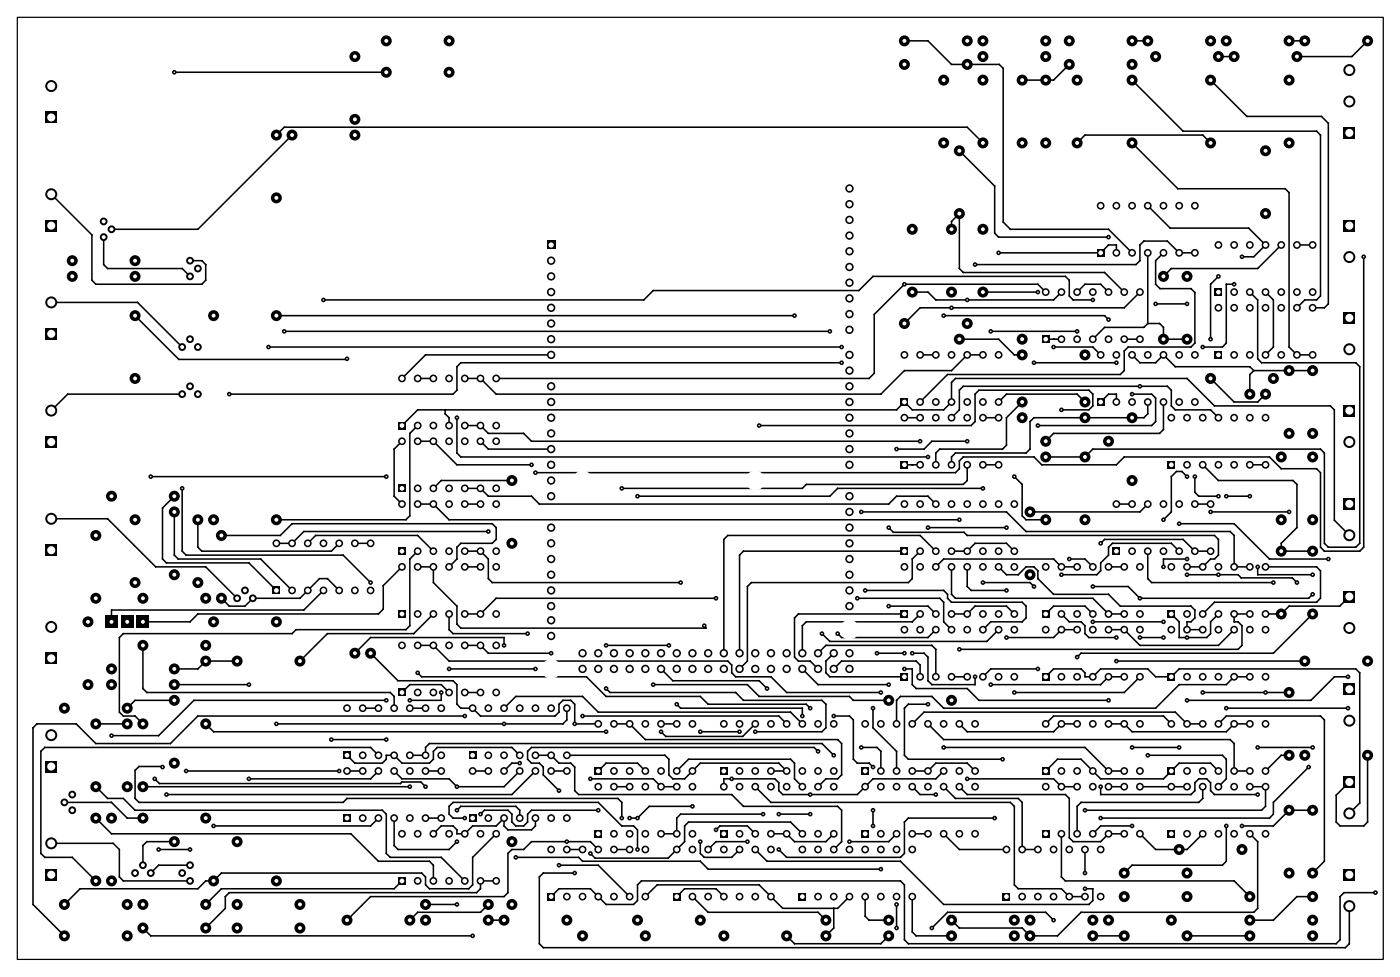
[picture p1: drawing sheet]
<svg xmlns="http://www.w3.org/2000/svg" width="226mm" height="158mm" viewBox="0 0 226 158" stroke-linecap="round" stroke-linejoin="round" font-family="sans-serif">
<g fill="none" stroke="#000" stroke-width=".25">
<path d="M28.2 11.7h34.3M146.3 6.6h3.8l3.8 3.8h7.7l.7 .7v24.8l1.1 1.2h15.9l3.8 3.8M173 10.4l-2.6 2.6h-5M183.1 6.6h2.6M183.1 13l8.3 8.2h21.6l.6 .6v26.1l-.6 .6h-1.9l-1.3 1.3M195.8 13l5.9 5.8h12.1l1.1 1.1v29.3l-.7 .6h-1.9M197.1 9.1h2.5M208.5 6.6h2.6M221.2 6.6l-2.5 2.5h-8.9M8.3 31.4l6.6 6.6v7.3l.6 .7h17.1l.7-.7v-2.5l-.7-.6h-1.9M16.8 38.4v4.4l.6 .6h12.1l1.2 1.3M44.7 21.8l1.3-1.2h110.5l2.5 2.5"/>
<path d="M47.2 21.8l-15.2 15.3h-14M153.9 37.1v-1.3l1.3-1.3v8.9l.6 .7h22.9l3.2 3.1M155.2 24.4l5.7 5.7v7.6l.6 .7h17.8M174.2 23.1l1.3-1.3h19.1l1.2 1.3M183.1 23.1l7.4 7.4h17.4l.6 .7v24.9l1.3 1.3h2.5M185.7 33.3l3.6 3.6h12.7l2.7 2.7-1.9 1.9h-1.9M207.3 39.6l-3.8 3.8h-14l-1.3 1.3M209.8 39.6h2.5M8.3 48.9h13.9l7.3 7.2M21.8 51.1l7.1 7h27.1l.1-.1M43.4 56.1h92.7M44.7 51.1h83.8"/>
<path d="M46 53.6h88.2M52.3 48.5h51.8l1.6-1.5h33.2l2.3-2.3h31.1l.7 .6v2.6l.6 .6h3.2M89.2 57.4h-20.4l-3.8 3.8M136.1 58.7h-61.6l-.6 .6v3.8l-.6 .7h-36.2M147.6 47.2h2.5l1.3 1.3h19l1.3-1.3M148.8 57.4h2.6M152.7 51.1h26l.6 .6M155.2 54.9h6.3l2.6 2.5h1.3M159 57.4h-2.5l-2.6 2.5h-7.6l-3.8 3.9h-62.2l-2.6-2.6h-2.5M159 47.2h8.9M160.3 53.6h13.9M161.5 40.9h16.6l1.2-1.3h1.3v1.3"/>
<path d="M167.3 58.7h13.3M169.2 54.9h.1M169.2 54.9h2.5M169.2 47.2l-1.3-1.2h-21.6l-4.9 4.9v9.5l-.8 .8h-60.3M170.4 54.9h.1M170.4 56.1h6.4l1.3 1.3M174.2 47.2l1.3-1.2h2.6l1.2 1.2M181.9 54.9h2.5M183.1 57.4l1.3 1.3h2.5l1.3-1.3 1.9 1.9h12.1l.6 .6M184.4 47.2l-2.5 2.6h-33.1l-2.5 2.5M185.7 40.9v11.4M185.7 52.3h1.9l.6 .7v1.9h3.8"/>
<path d="M185.7 52.3l-.7 .7h-6.3l-1.9 1.9M186.9 49.2h5.1M188.2 40.9l-1.3 1.3v3.8l.8 .7h5l.6 .6v8.2l-.6 .6h-10.2l-.6 .7v3.1l-.7 .7h-27.9l-4.5 4.4M193.3 40.9h-2.5l-2-1.9h-3.8l-.6 .6v2.6l-.6 .6h-26.1M197.1 44.7l-1.3 1.3v8.9M199.6 46h-1.2v9.5l-.7 .6h-3.1M202.2 47.2l1.3 1.3v9.5l.6 .7h15.2l.7 .6v28.6l-.7 .6h-4.4l-.7-.6v-14.6l-.6-.7h-36.8l-1.3 1.3h-6.3M202.8 59.9h9.5M202.8 59.9l-.6 .7v3.2M204.7 47.2l1.3 1.3v7.6l-1.3 1.3M220.6 41.5v47l-.6 .7h-5.8l-.6-.7v-12l-.6-.7h-5.7l-1.9-1.9h-23.5l-1.3 1.3h-12.1l-1.2-1.3h-11.5l-.6 .7v1.2l-.6 .7h-68M24.4 77.1h38.1"/>
<path d="M29.5 63.8h-18.6l-2.6 2.6M29.5 79v10.2l.6 .6h25.4l4.4 4.4M65 71.4l-1.2 1.2v7.7l1.2 1.2M65 68.8l2.6-2.5h77.4l1.3-1.3 1.3 1.3h5.1l1.2-1.3v-3.1l.7-.7h37.4l4.5 4.5h18.7l.7 .6v17.8l2.4 2.5M67.6 71.4h2.5l3.8 3.8h12.1M67.6 68.8l-1.3 1.3v13.3l-.6 .7h-21M67.6 61.2h2.5M72 66.3v.6l.6 .7v1.2M73.9 67.6v5.7l.6 .6h75.6M75.2 79h2.5l1.3 1.3h7l1.2 1.2h56.6l1.2-1.2h5.1l1.3 1.2M75.2 68.8h2.5l1.3 1.3h5.7l1.3 1.3h62.8M77.7 71.4l1.3 1.2h10.2"/>
<path d="M82.8 77.7h-11.4l-1.3 1.3M146.3 75.2h.1M146.3 75.2h2.5M146.3 67.6h2.5M147.6 75.2h.1M153.9 67.6l1.3-1.3v-3.2l.6-.6h33l.7 .6v2.6l.6 .6h5.7l1.3 1.3M156.5 71.4h-5.8l-1.2 1.2h-4.5M156.5 75.2v2.5l-.7 .7h-25.4l-.6 .6h-29.2M159 79h-23.5l-1.3 1.3h-31.1M159 75.2h2.5M159 67.6h2.5M161.5 65l1.3-1.2h11.4l1.3 1.2"/>
<path d="M164.1 77.1l1.3 1.3v5l.6 .7h3.2M165.4 65l-2.6 2.6v4.4l-.6 .6h-10.2l-.6 .7v1.9M171.7 66.3h4.4l.7-.6v-1.9l-.7-.7h-17.7l-.7 .7v4.4l-.6 .6h-34.3M178.1 65l1.2-1.2h1.3v1.2M183.1 63.8h3.2l.6 .6v3.8l-.6 .6h-18.4M185.7 65v1.9l-.7 .7h-17.7l-.7 .6v4.4l-.6 .7h-11.4l-.7 .6v1.3M188.2 65v4.5l-.6 .6h-17.2l-1.2 1.3M192 77.1l-.8-.8h-.9l-.8 .8v5.7l-1.3 1.3M193.3 77.1v2.5l.6 .7h3.2M194.6 75.2l2.5 2.5h12.1l.6 .7v6.9l-2.5 2.6v1.3h5M195.8 61.2l3.8 3.8h3.9l1.2-1.2M202.2 75.2h2.5"/>
<path d="M8.3 83.9h9.1l7.8 7.8h8.1l5.1 5.1M28.2 82.8v7l.6 .6h13.4l5 5.1M28.2 80.3l-1.9 1.9v8.2l.6 .7h13.4l4.4 4.4M32 84.1v4.4l.6 .7h21l1.3-1.3M35.8 86.6h9.5l1.9-1.9h32.4l.7 .6v2l-.7 .6h-5.1l-.6 .6v1.9l-1.3 1.3M49.8 87.9l1.3-1.3h16.5l2.5 2.6M52.3 95.5l-3.2 3.2h-31.1v1.9M54.9 95.5l-1.9-1.9h-1.3l-3.2 3.2h-7.6l-1.3 1.2h-2.5l-1.3-1.2M57.4 87.9h2.5M65 91.7l-3 3v3.8l-.8 .8h-29.2l-1.3 1.3h-7.6M67.6 91.7h2.5v2.5l3.8 3.8v3l.6 .6h39.7l-.3-.4M67.6 89.2l-1.3 1.2v10.8l-.6 .7h-17.8l-.7 .6h-27.3l-.6 .6v12.1l.6 .6h1.9l1.3 1.3"/>
<path d="M67.6 81.5h2.5l2.5 2.6h82.6M70.1 99.3l-3.2 3.2h-13.9l-4.5 4.4M72.6 99.3v2.6l.7 .6h12M75.2 89.2h2.5l1.3 1.2v3.2l.6 .6h30.5M75.2 91.7h2.5M75.2 81.5h2.5M79 86h-29.9l-1.9 1.9h-2.5M115.8 96.8h-35.5l-2.6 2.5h-2.5M138.7 96.8h13.3l.7 .6v3.2l1.2 1.3M139.3 82.8h23.5l3.2 3.2h33l.6 .6v5.1h2.6M140 95.5h12.7l.6 .6v.7l.6 .6h11.5l.6 .6v2l-.6 .6h-5.1l-1.3 1.3M143.8 85.3l.7 .8h11.5l.5 .5h40l.6 .7v2.5l-.6 .6h-.7l-1.2 1.3h-2.6"/>
<path d="M143.8 98h6.3l1.3 1.3M146.3 89.2h-26l-.7 .6v15.9M146.3 99.3h-17.1l-.7 .7v6.3l.7 .6h1.9l1.2 1.3M148.8 99.3l-1.2 1.3h-17.2l-.6 .6v4.5M148.8 89.2l-1.2 1.2v3.2l-.7 .6h-25.4l-.6 .7v12l-1.3 1.3M150.1 85.3h12.7M151.4 89.2l-2.6-2.6h-31.1l-.6 .7v18.4M151.4 91.7l1.3-1.3h17.7l1.3 1.3h2.5M153.9 89.2h2.6l1.2-1.3h5.1l1.3 1.3M153.9 91.7v4.4l.7 .7h22.2l2.5 2.5h2.6M153.9 99.3h2.6l1.2-1.3h5.1l1.3 1.3M156.5 91.7v3.2l.6 .6h5.7"/>
<path d="M159 94.2h7.6l.7 .7M161.5 91.7l1.3 1.3h1.9l1.3-1.3h1.3l.6 .6v1.3l2.5 2.5h8.9l1.9 1.9h11.5l.6 .7v1.3l-.6 .6h-.7v1.3h2.6M169.2 99.3l1.2-1.3h5.1l1.3 1.3M171.7 99.3l1.3 1.3h1.9l.6 .6v1.3l.6 .6h4.5M173 90.4h2.5l1.3 1.3M176.8 94.9h5.7l1.9 1.9h27.3l.6-.7M178.1 87.9l.6-.6h12.7l1.9 1.9h2.5M179.3 91.7h2.6M180.6 81.5h2.5M185.7 89.2v4.4l.6 .6h19.7M185.7 81.5l-1.3 1.3h-17.8M189.5 99.3l1.3 1.3v2.5h4.4l.6-.6v-1.9l1.3-1.3"/>
<path d="M190.8 89.2l-1.3-1.3h-9.5l-.7 .6v1.3l-1.2 1.3v1.2l-.7 .7h-5.7M190.8 84.7h8.8l5.8 5.7h9.5M192 90.4h-3.8v1.3M192 93h8.3l.5 .5h8.2l.8 .7M193.3 81.5h2.5M195.8 82.8h12.7M198.4 80.3h3.8M202.2 99.3h-2.6v1.3h.7l.6 .6v3.2l-.6 .6h-45.1M203.5 91.7v1.3h8.8M204.7 91.7h8.3l.6 .6v4.5l-.6 .6h-16.5l-1.9 1.9M212.3 99.3l-6.3 6.4h-31.1l-.7 .6M218.3 96.5l-1.6 1.5h-8.2l-1.2 1.3h-2.6"/>
<path d="M15.5 117.1h5.1M23.1 104.4v7l.6 .6h39.4l.7 .7v1.9M28.2 110.7h12.1M28.2 113.3h-6.4l-1.2 1.3M33.3 117.1l1.2 1.3h63.5M38.4 106.9h-5.1l-1.3 1.3h-3.8M53.6 119.6h8.9M58.7 114.6h2.5M59.9 105.7l4.5 4.4h8.9l.6 .6v3.2l.6 .7h2l1.2 1.2h12.1l.6-.6v-1.3l.7-.6h1.2l.7 .6v3.2h3.8M62.5 113.3h-31.1l-5.7 5.7h-7.7M65 112l1.3-1.3h5.1l1.2 1.3M66.3 114.6h2.5"/>
<path d="M67.6 104.4h2.5l2.5 2.5h45.1l.7 .7v1.2l.6 .7h5.7l2.6 2.5h15.2M67.6 108.8l.6 .7h26.7l3.1 3.2h15.3l1.3 1.2h15.8l.7 .7M71.4 112v1.3h-5.1M72.6 108.2h14M75.2 104.4h2.5l1.3 1.3h10.2M75.2 112h2.5M75.2 115.8h-43.2l-4.4 4.5h-12.1l-3.2-3.2h-6.3l-.7 .6v28.6l5.1 5.1M81.5 104.4v-1.3h-21.6l-2.5 2.6M81.5 114.6l1.9-1.9h10.8l2.6 2.5h31.1l1.9 1.9M91.7 114.6v1.9l-.6 .6h-46.4M94.2 115.8h31.8l1.3 1.3M98 111.4l.7 .6h20.3l1.3 1.3h12.7l.6 .6v3.8l-.6 .7h-10.8"/>
<path d="M98 104.4h10.2M99.3 117.1h2.6l2.5 2.5h31.1l.6 .7v5.1l-.6 .6h-1.9l-1.3 1.3M105.7 110.7h15.2l1.9 2h14.6l.6 .6h5.8M106.9 117.1h2.6M106.9 108.2l1.9 1.9h14l1.3 1.3M109.5 113.9l.6 .7h19.7v1.2M113.3 118.4h6.3M122.2 117.1l-2.1 2h-12.4l-.8-.7M129.8 108.2l2.5 2.5h11.5M132.3 105.7l1.3-1.3h17.1l.7 .6v4.5M134.9 108.2l1.2-1.3h12.1l.6 .7v1.9M134.9 115.8h2.5l.6 .7v6.3l.7 .6h1.9l.6 .7"/>
<path d="M134.9 105.7l-1.3 1.2v1.9l.6 .7h12.1M141.2 114.6v3.1l3.8 3.8v3.2M141.9 105.7h4.4M146.3 108.2h1.3v2.5l.6 .7h8.3l1.9 1.9h20.9M147.6 105.7h1.9l.6 .6v3.8l.6 .6h7v-1.2M147.6 117.1l1.9-1.9h40.6l1.9 1.9h2.6M150.1 117.1l2.6 2.5h46.3l.6 .7v4.4h2.6M150.1 113.9h-3.2l-.6 .7v7.6l.6 .6h15.3M151.4 101.9l-1.3 1.2h-14l-.6-.6M153.9 109.5h2.6M155.2 117.1l1.3 1.3h13.9l1.3-1.3h2.5M161.5 101.9l-1.9 1.9h-25.4l-1.2-1.3"/>
<path d="M167.9 108.2h-7.6l-1.3 1.3M169.2 109.5l1.2-1.3h4.5l.6 .6v.7h1.3l1.3-1.3h7.6l1.2 1.3h2.6l1.3-1.3h28.5l.7 .6v21.1l-1.7 1.7M169.2 117.1l1.2-1.3h17.8l1.3 1.3M174.2 101.9h-2.5l-1.3 1.2h-7.6M176.8 100.6h11.4M179.3 117.1h2.6l1.2 1.3h15.3l1.2-1.3h2.6M179.3 101.9h2.6l2.5 2.5h12.7l2.5-2.5M180.6 106.9h30.5M181.9 109.5h-2.6l-1.2 1.2h-17.8M184.4 103.1h3.8M184.4 109.5l-2.5 2.5h-17.8M194.6 112h13.9"/>
<path d="M197.1 117.1l1.3-1.3h15.2l.6 .7v22.8l-1.9 1.9M198.4 114.6h19.7M202.2 109.5h-2.6l-1.2 1.2h-7.6l-3.9 3.9h-34.2l-2-1.9h-5l-.7 .6v3.8M218.1 109.5h-2.2l-3.8 3.8h-20.1M8.3 136.4h10l1 1v4.5l.6 .6h10.8M10.4 129.8h7.6l2.6 2.5h2.5M15.5 127.3l1.9 1.9h2.5l1.9 1.9h40l.7 .6v6.4l.6 .6h8.3l3.8 3.8M15.5 132.3l2.5 2.6h38.8l4.4 4.4h8.3l.6 .7v2.5M23.1 127.3h43.2M25 126l.8 .7h39l.2-.2h3.1l.7 .8M25.7 137.4h5M26.3 124.1l-.1-.1h-3.7l-.7 .6v4.6l.7 .6h33l.6-.6h43.8l.7 .6v2.5"/>
<path d="M28.2 136.1h-4.5l-.6 .7v3.2M30.1 124.7h24.8M30.7 140h-5l-1.3 1.2M56.1 122.2l1.3 1.2h4.4l.7-.6v-.6h1.3l1.2 1.2h4.5l.6-.6v-1.3l.6-.6h12.1l1.3 1.3M56.1 124.7h2.6M61.2 124.7l-1.3 1.3h-19.6M61.2 132.3l-1.3 1.3h-25.4M61.2 122.2l-1.3-1.3h-52.7l-.6 .6v16.6l.6 .6h4.5l3.8 3.8M63.8 124.7l1.2 1.3h7.6l1.3 1.3h7.6l2.6-2.6M63.8 132.3v4.5l.6 .6h8.2l1.3-1.3M66.3 122.2h2.5v-1.3l.7-.6h63.5l1.9 1.9M68.8 124.7h2.6"/>
<path d="M68.8 132.3h2.6M73.9 131.1l.6-.7h8.9l.7 .7v1.2M75.2 132.3h-1.9l-.7-.6v-1.3l.7-.6h23.5l3.8 3.8h1.9l.6 .6v3.2M76.5 124.7h2.5M80.3 134.9l-3.8 3.8v4.4l-.7 .7h-6.3l-.7-.7v-1.2l-.6-.7h-32.4l-1.3 1.3h-1.2l-1.3 1.3h-19l-2.6 2.5M83.4 138.7h10.2l.6 .6h19.1l1.3 1.3h27.9M84.1 123.4h-1.3l-1.3 1.3M86.6 132.3v1.3l-.6 .6h-3.8l-.7-.6v-1.3l-1.2 1.3h-3.8l-1.3 1.3h-1.3v-.7l-.6-.6h-1.9l-1.3 1.3M86.6 122.2h2.6l1.2 1.2h1.9l.7 .7v3.8l.6 .6h24.8l1.9 1.9h15.2l.6 .7v5l-1.2 1.3M86.6 124.7l-3.8 3.8h-55.9M89.2 124.7h2.5M90.4 140h6.4l5.1 5"/>
<path d="M91.7 122.2h15.9l.6 .6v2.6l.6 .6h1.9l2.6-2.6h12.7l1.3 1.3h-2.6M91.7 137.4h2.5M95.5 126h10.2l1.2 1.3h2.6M96.8 131.1h-10.8l-.7 .6v1.3l-.6 .6h-1.3l-.6-.6v-1.3l-.6-.6h-3.8l-.7 .6M96.8 137.4l-1.3-1.3h-9.5l-1.3 1.3h-1.9l-.6 .7v6.3l-.7 .6h-21.6l-3.8 3.8M96.8 124.7l1.2-1.3h5.1l1.3 1.3M99.3 127.3h2.6M99.3 137.4h2.6M109.5 124.7l1.9-1.9h16.5l.6 .6v2.6l1.3 1.3M112 130.4h-7l-1.9 1.9h-1.2M113.3 136.1v2l.6 .6h4.5l1.2-1.3M115.8 134.2l.7-.6h4.4l1.3 1.3"/>
<path d="M120.9 136.1h-5.1l-1.2 1.3M122.2 127.3l2.5 2.5h38.7l.7 .6v12.7l.6 .7h7l1.3 1.2h2.5M122.2 137.4l1.9 1.9h21.6l7 7h23.4l.7-.6v-1.9h-1.3M123.4 131.7h-13.3l-.6 .6v2.6h-2.6M124.7 134.9h2.6l1.2 1.2h5.1l1.3-1.2M126 131.7h5.1M129.8 134.9l-1.9-1.9h-16.5l-.7 .6v2.5l-2.6 2.7h-11.8l-.8-.7M132.3 121.5l-.6-.6h-45.7l-.7 .6v1.3l.7 .6h1.2l.7 .7v1.3l2.5 2.5M139.3 120.9h2.6l.6 .6v3.2M141.2 131.1v2.5M145 134.9l-1.2 1.2h-6.4M147.6 124.7h2.5l1.3-1.3h5.1l1.2 1.3"/>
<path d="M147.6 127.3l1.2 1.2h2.6M147.6 134.9h2.5M152.7 120.9h22.8l3.8 3.8h2.6M152.7 124.7l-1.3 1.3h-10.2l-2.5 2.5h-12.1l-.6-.6v-1.3l-.7-.6h-8.2v1.3M152.7 127.3l1.9 1.9h10.1l.7 .6v7.6h2.5M152.7 134.9l2.5 2.5h7.6M155.2 127.3l1.3 1.2h15.8l.7 .7v6.3l.6 .6h4.5l1.2-1.2h2.6M156.5 126h13.9l1.3 1.3h2.5M160.9 132.3h-14l-.6 .7v5.1l-.6 .6h-18.4l-1.3-1.3M169.2 124.7l1.9-1.9h3.8l3.2 3.2h10.1l2.6-2.6h5l1.3 1.3M171.7 134.9v7l.6 .6h27.3l2.6 2.5M175.5 137.4v3.8"/>
<path d="M178.1 127.3v1.2h14.6l.6-.6v-1.3l.6-.6h1.3l.6 .6v1.3l.7 .6h7M179.3 127.3h2.6M183.1 133.6h-5l-1.3 1.3M183.1 120.9h7.7M184.4 127.3h7.6M184.4 134.9l2.5 2.5h5.1l2.6-2.5M185.7 122.2h12l.7 .6v3.2l-1.3 1.3M194.6 127.3v1.9l-.7 .6h-19l-.7 .6v4.5M198.4 133.6v5.7l-.7 .7h-14.6l-1.2 1.2M202.2 127.3h2.5v3.1l-.6 .7h-28.6M202.2 134.9l1.3 1.2v10.8l-.7 .7h-27.9l-3.8 3.8h-4.5l-1.2-1.3h-10.2l-1.3-1.3M203.5 120.9h8.8"/>
<path d="M208.5 122.2h-1.2l-2.6 2.5M211.7 124.1l-5.7 5.7v1.9l-.6 .6h-27.3M212.3 131.1h-3.8l-2.5 2.5h-5.1M221.2 122.2v10.8l-.6 .6h-3.8l-.6-.6v-4.4l2.1-2.1M23.1 150.1l1.3 1.3h52.1M65 142.5l-1.2 1.3h-28l-2.5 2.5M68.8 146.3h5.1M79 148.8h2.5M79 146.3l-1.3 1.3h-10.1l-1.3 1.2M80.3 142.5h-2.6v1.3l-.6 .6h-40l-.7 .6v1.9l-3.1 3.2M93 141.2h-5.1l-.7 .7v10.8l.7 .6h129.7l.7-.6v-6.1M104.4 145l1.9-1.9h16.5l3.8 3.8h8.9l1.9-1.9"/>
<path d="M109.5 145l1.2-1.2h5.1l1.3 1.2M112 145l2.6 2.6h17.7l1.3 1.2M127.3 151.4l1.2 1.3h14l1.3-1.3M134.9 146.9v3.2l-1.3 1.3M140 145v3.2l.6 .6h3.2M145 146.3v3.8M147.6 145v5.8l.6 .6h5.7M170.4 148.8l-1.2-1.2h-15.9l-2.6 2.5M176.8 151.4h5.1M192 151.4h10.2M212.3 145h-2.5l-3.8 3.8h-3.8M222.5 144.4h-5.1l-.6 .6v7l-.6 .7h-69.3l-.6-.7v-8.9l-.6-.6h-41.9l-.7 .6v2.6l-.6 .6h-4.5l-2.5-2.5h-5.1l-1.2 1.2"/>
</g>
<g fill="#000">
<circle cx="150.1" cy="6.6" r=".12"/>
<circle cx="153.9" cy="10.4" r=".12"/>
<circle cx="161.6" cy="10.4" r=".12"/>
<circle cx="162.3" cy="11.1" r=".12"/>
<circle cx="170.4" cy="13" r=".12"/>
<circle cx="201.7" cy="18.8" r=".12"/>
<circle cx="213.8" cy="18.8" r=".12"/>
<circle cx="214.9" cy="19.9" r=".12"/>
<circle cx="218.7" cy="9.2" r=".12"/>
<circle cx="14.9" cy="38" r=".12"/>
<circle cx="32" cy="37.1" r=".12"/>
<circle cx="46" cy="20.6" r=".12"/>
<circle cx="153.9" cy="35.8" r=".12"/>
<circle cx="156.5" cy="20.6" r=".12"/>
<circle cx="160.9" cy="30.1" r=".12"/>
<circle cx="160.9" cy="37.7" r=".12"/>
<circle cx="161.5" cy="38.4" r=".12"/>
<circle cx="162.3" cy="35.9" r=".12"/>
<circle cx="163.4" cy="37.1" r=".12"/>
<circle cx="175.5" cy="21.9" r=".12"/>
<circle cx="179.3" cy="39.6" r=".12"/>
<circle cx="179.3" cy="37.1" r=".12"/>
<circle cx="180.6" cy="39.6" r=".12"/>
<circle cx="184.4" cy="39.6" r=".12"/>
<circle cx="185" cy="39" r=".12"/>
<circle cx="188.8" cy="39" r=".12"/>
<circle cx="189.3" cy="36.9" r=".12"/>
<circle cx="190.5" cy="30.5" r=".12"/>
<circle cx="191.4" cy="21.2" r=".12"/>
<circle cx="194.6" cy="21.9" r=".12"/>
<circle cx="202" cy="36.9" r=".12"/>
<circle cx="207.9" cy="30.5" r=".12"/>
<circle cx="208.5" cy="31.2" r=".12"/>
<circle cx="213" cy="21.2" r=".12"/>
<circle cx="213.6" cy="21.9" r=".12"/>
<circle cx="14.9" cy="45.3" r=".12"/>
<circle cx="15.5" cy="46" r=".12"/>
<circle cx="16.8" cy="42.8" r=".12"/>
<circle cx="17.4" cy="43.4" r=".12"/>
<circle cx="22.2" cy="48.9" r=".12"/>
<circle cx="28.9" cy="58.1" r=".12"/>
<circle cx="29.5" cy="43.4" r=".12"/>
<circle cx="32.6" cy="42.2" r=".12"/>
<circle cx="32.6" cy="46" r=".12"/>
<circle cx="33.3" cy="45.3" r=".12"/>
<circle cx="33.3" cy="42.8" r=".12"/>
<circle cx="56" cy="58.1" r=".12"/>
<circle cx="68.8" cy="57.4" r=".12"/>
<circle cx="73.9" cy="59.3" r=".12"/>
<circle cx="74.5" cy="58.7" r=".12"/>
<circle cx="104.1" cy="48.5" r=".12"/>
<circle cx="105.7" cy="47" r=".12"/>
<circle cx="138.9" cy="47" r=".12"/>
<circle cx="141.2" cy="44.7" r=".12"/>
<circle cx="141.4" cy="50.9" r=".12"/>
<circle cx="146.3" cy="59.9" r=".12"/>
<circle cx="148.8" cy="49.8" r=".12"/>
<circle cx="150.1" cy="47.2" r=".12"/>
<circle cx="151.4" cy="48.5" r=".12"/>
<circle cx="153.9" cy="59.9" r=".12"/>
<circle cx="155.2" cy="43.4" r=".12"/>
<circle cx="155.8" cy="44.1" r=".12"/>
<circle cx="161.5" cy="54.9" r=".12"/>
<circle cx="164.1" cy="57.4" r=".12"/>
<circle cx="167.9" cy="46" r=".12"/>
<circle cx="169.2" cy="54.9" r=".12"/>
<circle cx="170.4" cy="48.5" r=".12"/>
<circle cx="170.4" cy="54.9" r=".12"/>
<circle cx="172.3" cy="44.7" r=".12"/>
<circle cx="173" cy="45.3" r=".12"/>
<circle cx="173" cy="47.9" r=".12"/>
<circle cx="173.6" cy="48.5" r=".12"/>
<circle cx="175.5" cy="46" r=".12"/>
<circle cx="176.8" cy="56.1" r=".12"/>
<circle cx="178.1" cy="46" r=".12"/>
<circle cx="178.7" cy="51.1" r=".12"/>
<circle cx="178.7" cy="53" r=".12"/>
<circle cx="178.7" cy="44.1" r=".12"/>
<circle cx="181.9" cy="60" r=".12"/>
<circle cx="181.9" cy="49.8" r=".12"/>
<circle cx="181.9" cy="56.8" r=".12"/>
<circle cx="182.5" cy="56.1" r=".12"/>
<circle cx="183.8" cy="42.8" r=".12"/>
<circle cx="184.4" cy="58.7" r=".12"/>
<circle cx="184.4" cy="42.2" r=".12"/>
<circle cx="185" cy="53" r=".12"/>
<circle cx="185.7" cy="52.3" r=".12"/>
<circle cx="186.9" cy="42.2" r=".12"/>
<circle cx="186.9" cy="46" r=".12"/>
<circle cx="186.9" cy="58.7" r=".12"/>
<circle cx="187.6" cy="52.3" r=".12"/>
<circle cx="187.7" cy="46.7" r=".12"/>
<circle cx="188.2" cy="53" r=".12"/>
<circle cx="189.5" cy="43.4" r=".12"/>
<circle cx="190.1" cy="59.3" r=".12"/>
<circle cx="192.7" cy="46.7" r=".12"/>
<circle cx="192.7" cy="56.1" r=".12"/>
<circle cx="193.3" cy="55.5" r=".12"/>
<circle cx="193.3" cy="47.3" r=".12"/>
<circle cx="195.8" cy="46" r=".12"/>
<circle cx="197.7" cy="56.1" r=".12"/>
<circle cx="198.4" cy="55.5" r=".12"/>
<circle cx="198.4" cy="46" r=".12"/>
<circle cx="202.2" cy="59.3" r=".12"/>
<circle cx="202.8" cy="41.5" r=".12"/>
<circle cx="202.8" cy="60" r=".12"/>
<circle cx="203.5" cy="48.5" r=".12"/>
<circle cx="203.5" cy="43.4" r=".12"/>
<circle cx="203.5" cy="58" r=".12"/>
<circle cx="204.1" cy="58.7" r=".12"/>
<circle cx="206" cy="48.5" r=".12"/>
<circle cx="206" cy="56.1" r=".12"/>
<circle cx="208.5" cy="56.1" r=".12"/>
<circle cx="211.1" cy="48.5" r=".12"/>
<circle cx="213" cy="48.5" r=".12"/>
<circle cx="213.6" cy="47.9" r=".12"/>
<circle cx="214.2" cy="49.8" r=".12"/>
<circle cx="214.9" cy="49.2" r=".12"/>
<circle cx="219.3" cy="58.7" r=".12"/>
<circle cx="220" cy="59.3" r=".12"/>
<circle cx="10.9" cy="63.8" r=".12"/>
<circle cx="63.8" cy="72.6" r=".12"/>
<circle cx="66.3" cy="70.1" r=".12"/>
<circle cx="67.6" cy="66.3" r=".12"/>
<circle cx="71.4" cy="77.7" r=".12"/>
<circle cx="72" cy="66.9" r=".12"/>
<circle cx="72" cy="66.3" r=".12"/>
<circle cx="72.6" cy="67.6" r=".12"/>
<circle cx="73.3" cy="63.8" r=".12"/>
<circle cx="73.9" cy="63.1" r=".12"/>
<circle cx="73.9" cy="75.2" r=".12"/>
<circle cx="73.9" cy="73.3" r=".12"/>
<circle cx="74.5" cy="73.9" r=".12"/>
<circle cx="79" cy="70.1" r=".12"/>
<circle cx="79" cy="72.6" r=".12"/>
<circle cx="80.3" cy="63.8" r=".12"/>
<circle cx="84.7" cy="70.1" r=".12"/>
<circle cx="86" cy="71.4" r=".12"/>
<circle cx="129.8" cy="79" r=".12"/>
<circle cx="130.4" cy="78.4" r=".12"/>
<circle cx="135.5" cy="79" r=".12"/>
<circle cx="140.6" cy="61.2" r=".12"/>
<circle cx="141.4" cy="60.4" r=".12"/>
<circle cx="142.5" cy="63.8" r=".12"/>
<circle cx="145" cy="66.3" r=".12"/>
<circle cx="146.3" cy="75.2" r=".12"/>
<circle cx="147.6" cy="75.2" r=".12"/>
<circle cx="147.6" cy="66.3" r=".12"/>
<circle cx="149.5" cy="72.6" r=".12"/>
<circle cx="150.7" cy="71.4" r=".12"/>
<circle cx="151.4" cy="73.3" r=".12"/>
<circle cx="152" cy="72.6" r=".12"/>
<circle cx="152.7" cy="66.3" r=".12"/>
<circle cx="153.3" cy="60.6" r=".12"/>
<circle cx="153.9" cy="61.9" r=".12"/>
<circle cx="153.9" cy="73.9" r=".12"/>
<circle cx="154.6" cy="76.5" r=".12"/>
<circle cx="154.6" cy="61.2" r=".12"/>
<circle cx="154.6" cy="73.3" r=".12"/>
<circle cx="155.2" cy="66.3" r=".12"/>
<circle cx="155.2" cy="74.6" r=".12"/>
<circle cx="155.2" cy="63.1" r=".12"/>
<circle cx="155.2" cy="75.8" r=".12"/>
<circle cx="155.8" cy="62.5" r=".12"/>
<circle cx="155.8" cy="73.9" r=".12"/>
<circle cx="155.8" cy="78.4" r=".12"/>
<circle cx="156.5" cy="77.7" r=".12"/>
<circle cx="157.1" cy="68.8" r=".12"/>
<circle cx="157.7" cy="63.8" r=".12"/>
<circle cx="157.7" cy="68.2" r=".12"/>
<circle cx="158.4" cy="63.1" r=".12"/>
<circle cx="162.2" cy="72.6" r=".12"/>
<circle cx="162.8" cy="72" r=".12"/>
<circle cx="162.8" cy="67.6" r=".12"/>
<circle cx="162.8" cy="63.8" r=".12"/>
<circle cx="165.4" cy="78.4" r=".12"/>
<circle cx="166" cy="73.3" r=".12"/>
<circle cx="166.6" cy="68.2" r=".12"/>
<circle cx="166.6" cy="72.7" r=".12"/>
<circle cx="167.3" cy="67.6" r=".12"/>
<circle cx="167.3" cy="73.9" r=".12"/>
<circle cx="168.5" cy="75.2" r=".12"/>
<circle cx="170.4" cy="70.1" r=".12"/>
<circle cx="174.2" cy="63.8" r=".12"/>
<circle cx="176.1" cy="63.1" r=".12"/>
<circle cx="176.1" cy="66.3" r=".12"/>
<circle cx="176.8" cy="63.8" r=".12"/>
<circle cx="176.8" cy="72.7" r=".12"/>
<circle cx="176.8" cy="65.7" r=".12"/>
<circle cx="179.3" cy="63.8" r=".12"/>
<circle cx="180.6" cy="75.2" r=".12"/>
<circle cx="180.6" cy="63.8" r=".12"/>
<circle cx="181.2" cy="60.6" r=".12"/>
<circle cx="181.9" cy="73.9" r=".12"/>
<circle cx="185" cy="67.6" r=".12"/>
<circle cx="185.7" cy="66.9" r=".12"/>
<circle cx="186.3" cy="63.8" r=".12"/>
<circle cx="186.3" cy="68.8" r=".12"/>
<circle cx="186.9" cy="64.4" r=".12"/>
<circle cx="186.9" cy="68.2" r=".12"/>
<circle cx="187.6" cy="70.1" r=".12"/>
<circle cx="188.2" cy="69.5" r=".12"/>
<circle cx="188.8" cy="62.5" r=".12"/>
<circle cx="189.5" cy="77.1" r=".12"/>
<circle cx="189.5" cy="63.1" r=".12"/>
<circle cx="189.5" cy="65.7" r=".12"/>
<circle cx="190.1" cy="66.3" r=".12"/>
<circle cx="190.3" cy="76.3" r=".12"/>
<circle cx="191.2" cy="76.3" r=".12"/>
<circle cx="192" cy="61.2" r=".12"/>
<circle cx="193.3" cy="79.6" r=".12"/>
<circle cx="195.8" cy="66.3" r=".12"/>
<circle cx="196.5" cy="65.7" r=".12"/>
<circle cx="197.1" cy="77.7" r=".12"/>
<circle cx="199.6" cy="65" r=".12"/>
<circle cx="202.2" cy="60.6" r=".12"/>
<circle cx="203.5" cy="65" r=".12"/>
<circle cx="205.4" cy="73.9" r=".12"/>
<circle cx="207.3" cy="75.8" r=".12"/>
<circle cx="209.2" cy="77.7" r=".12"/>
<circle cx="209.8" cy="78.4" r=".12"/>
<circle cx="213" cy="75.8" r=".12"/>
<circle cx="213.6" cy="72.7" r=".12"/>
<circle cx="213.6" cy="76.5" r=".12"/>
<circle cx="214.2" cy="73.3" r=".12"/>
<circle cx="215.2" cy="65.7" r=".12"/>
<circle cx="215.9" cy="66.3" r=".12"/>
<circle cx="17.4" cy="83.9" r=".12"/>
<circle cx="18" cy="98.7" r=".12"/>
<circle cx="25.2" cy="91.7" r=".12"/>
<circle cx="26.3" cy="82.2" r=".12"/>
<circle cx="26.3" cy="90.4" r=".12"/>
<circle cx="26.9" cy="91.1" r=".12"/>
<circle cx="28.2" cy="89.8" r=".12"/>
<circle cx="28.8" cy="90.4" r=".12"/>
<circle cx="29.5" cy="89.2" r=".12"/>
<circle cx="30.1" cy="89.8" r=".12"/>
<circle cx="32" cy="88.5" r=".12"/>
<circle cx="32" cy="99.3" r=".12"/>
<circle cx="32.7" cy="89.2" r=".12"/>
<circle cx="33.3" cy="91.7" r=".12"/>
<circle cx="37.1" cy="98.1" r=".12"/>
<circle cx="39.6" cy="98.1" r=".12"/>
<circle cx="40.3" cy="91.1" r=".12"/>
<circle cx="42.2" cy="90.4" r=".12"/>
<circle cx="45.4" cy="86.6" r=".12"/>
<circle cx="47.3" cy="84.7" r=".12"/>
<circle cx="48.5" cy="96.8" r=".12"/>
<circle cx="49.2" cy="86" r=".12"/>
<circle cx="49.2" cy="98.7" r=".12"/>
<circle cx="51.1" cy="86.6" r=".12"/>
<circle cx="51.7" cy="93.6" r=".12"/>
<circle cx="53" cy="93.6" r=".12"/>
<circle cx="53.6" cy="89.2" r=".12"/>
<circle cx="55.5" cy="89.8" r=".12"/>
<circle cx="61.2" cy="99.3" r=".12"/>
<circle cx="62" cy="94.7" r=".12"/>
<circle cx="62" cy="98.5" r=".12"/>
<circle cx="63.8" cy="80.3" r=".12"/>
<circle cx="65.7" cy="84.1" r=".12"/>
<circle cx="66.3" cy="83.4" r=".12"/>
<circle cx="66.3" cy="90.4" r=".12"/>
<circle cx="67.6" cy="86.6" r=".12"/>
<circle cx="70.1" cy="94.2" r=".12"/>
<circle cx="72.7" cy="84.1" r=".12"/>
<circle cx="73.9" cy="90.4" r=".12"/>
<circle cx="73.9" cy="98.1" r=".12"/>
<circle cx="73.9" cy="88.5" r=".12"/>
<circle cx="74.6" cy="87.9" r=".12"/>
<circle cx="79" cy="86" r=".38"/>
<circle cx="79" cy="80.3" r=".12"/>
<circle cx="79" cy="93.6" r=".12"/>
<circle cx="79" cy="90.4" r=".12"/>
<circle cx="79.6" cy="87.9" r=".12"/>
<circle cx="79.6" cy="84.7" r=".12"/>
<circle cx="79.6" cy="94.2" r=".12"/>
<circle cx="80.3" cy="85.4" r=".12"/>
<circle cx="80.3" cy="96.8" r=".12"/>
<circle cx="80.3" cy="87.3" r=".12"/>
<circle cx="86" cy="80.3" r=".12"/>
<circle cx="87.3" cy="81.5" r=".12"/>
<circle cx="117.1" cy="87.3" r=".12"/>
<circle cx="117.7" cy="86.6" r=".12"/>
<circle cx="119.6" cy="89.8" r=".12"/>
<circle cx="120.3" cy="89.2" r=".12"/>
<circle cx="120.9" cy="94.9" r=".12"/>
<circle cx="121.5" cy="94.2" r=".12"/>
<circle cx="128.5" cy="100" r=".12"/>
<circle cx="129.2" cy="99.3" r=".12"/>
<circle cx="134.2" cy="80.3" r=".12"/>
<circle cx="143.8" cy="81.5" r=".12"/>
<circle cx="144.5" cy="86.1" r=".12"/>
<circle cx="145" cy="80.3" r=".12"/>
<circle cx="146.9" cy="94.2" r=".12"/>
<circle cx="147.6" cy="90.4" r=".12"/>
<circle cx="147.6" cy="93.6" r=".12"/>
<circle cx="148.8" cy="86.6" r=".12"/>
<circle cx="150.1" cy="80.3" r=".12"/>
<circle cx="150.1" cy="98" r=".12"/>
<circle cx="152" cy="96.8" r=".12"/>
<circle cx="152.7" cy="90.4" r=".12"/>
<circle cx="152.7" cy="97.4" r=".12"/>
<circle cx="152.7" cy="95.5" r=".12"/>
<circle cx="153.3" cy="96.8" r=".12"/>
<circle cx="153.3" cy="96.1" r=".12"/>
<circle cx="153.9" cy="97.4" r=".12"/>
<circle cx="153.9" cy="96.1" r=".12"/>
<circle cx="154.6" cy="96.8" r=".12"/>
<circle cx="156" cy="86.1" r=".12"/>
<circle cx="156.5" cy="86.6" r=".12"/>
<circle cx="156.5" cy="94.9" r=".12"/>
<circle cx="157.1" cy="95.5" r=".12"/>
<circle cx="157.7" cy="87.9" r=".12"/>
<circle cx="157.7" cy="98" r=".12"/>
<circle cx="162.8" cy="98" r=".12"/>
<circle cx="162.8" cy="93" r=".12"/>
<circle cx="162.8" cy="82.8" r=".12"/>
<circle cx="162.8" cy="87.9" r=".12"/>
<circle cx="164.7" cy="93" r=".12"/>
<circle cx="165.4" cy="83.4" r=".12"/>
<circle cx="165.4" cy="97.4" r=".12"/>
<circle cx="166" cy="86" r=".12"/>
<circle cx="166" cy="84.1" r=".12"/>
<circle cx="166" cy="98.1" r=".12"/>
<circle cx="166" cy="100" r=".12"/>
<circle cx="166" cy="91.7" r=".12"/>
<circle cx="166.6" cy="94.2" r=".12"/>
<circle cx="167.3" cy="91.7" r=".12"/>
<circle cx="167.9" cy="92.3" r=".12"/>
<circle cx="167.9" cy="93.6" r=".12"/>
<circle cx="170.4" cy="96.1" r=".12"/>
<circle cx="170.4" cy="90.4" r=".12"/>
<circle cx="170.4" cy="98.1" r=".12"/>
<circle cx="175.5" cy="90.4" r=".12"/>
<circle cx="175.5" cy="98.1" r=".12"/>
<circle cx="176.8" cy="96.8" r=".12"/>
<circle cx="177.4" cy="93" r=".12"/>
<circle cx="178.1" cy="91.1" r=".12"/>
<circle cx="178.1" cy="92.3" r=".12"/>
<circle cx="178.7" cy="87.3" r=".12"/>
<circle cx="179.3" cy="88.5" r=".12"/>
<circle cx="179.3" cy="89.8" r=".12"/>
<circle cx="179.3" cy="96.1" r=".12"/>
<circle cx="180" cy="87.9" r=".12"/>
<circle cx="181.2" cy="98.1" r=".12"/>
<circle cx="182.5" cy="94.9" r=".12"/>
<circle cx="184.4" cy="82.8" r=".12"/>
<circle cx="185.7" cy="93.6" r=".12"/>
<circle cx="186.3" cy="94.2" r=".12"/>
<circle cx="188.2" cy="90.4" r=".12"/>
<circle cx="189.5" cy="82.8" r=".12"/>
<circle cx="189.5" cy="87.9" r=".12"/>
<circle cx="191.4" cy="87.3" r=".12"/>
<circle cx="192.7" cy="98.1" r=".12"/>
<circle cx="193.3" cy="98.7" r=".12"/>
<circle cx="193.3" cy="100" r=".12"/>
<circle cx="193.9" cy="80.3" r=".12"/>
<circle cx="195.8" cy="90.4" r=".12"/>
<circle cx="196.5" cy="90.4" r=".12"/>
<circle cx="196.5" cy="97.4" r=".12"/>
<circle cx="196.5" cy="86.6" r=".12"/>
<circle cx="197.1" cy="89.8" r=".12"/>
<circle cx="197.1" cy="87.3" r=".12"/>
<circle cx="199" cy="86" r=".12"/>
<circle cx="199.7" cy="84.7" r=".12"/>
<circle cx="199.7" cy="86.6" r=".12"/>
<circle cx="200.3" cy="93" r=".12"/>
<circle cx="200.8" cy="93.5" r=".12"/>
<circle cx="203.5" cy="93" r=".12"/>
<circle cx="205.4" cy="90.4" r=".12"/>
<circle cx="207.3" cy="87.9" r=".12"/>
<circle cx="208.5" cy="98.1" r=".12"/>
<circle cx="209.1" cy="93.5" r=".12"/>
<circle cx="209.8" cy="85.4" r=".12"/>
<circle cx="211.7" cy="96.8" r=".12"/>
<circle cx="213" cy="91.7" r=".12"/>
<circle cx="213" cy="97.4" r=".12"/>
<circle cx="213.6" cy="92.3" r=".12"/>
<circle cx="213.6" cy="88.5" r=".12"/>
<circle cx="213.6" cy="96.8" r=".12"/>
<circle cx="214.3" cy="89.2" r=".12"/>
<circle cx="214.3" cy="87.9" r=".12"/>
<circle cx="214.9" cy="88.5" r=".12"/>
<circle cx="215.9" cy="84.2" r=".12"/>
<circle cx="216.7" cy="98.1" r=".12"/>
<circle cx="219.3" cy="88.5" r=".12"/>
<circle cx="220" cy="87.9" r=".12"/>
<circle cx="220" cy="89.2" r=".12"/>
<circle cx="220.6" cy="88.5" r=".12"/>
<circle cx="5.3" cy="117.7" r=".12"/>
<circle cx="6" cy="117.1" r=".12"/>
<circle cx="12.3" cy="117.1" r=".12"/>
<circle cx="19.3" cy="115.2" r=".12"/>
<circle cx="19.3" cy="103.1" r=".12"/>
<circle cx="19.9" cy="102.5" r=".12"/>
<circle cx="19.9" cy="115.8" r=".12"/>
<circle cx="21.8" cy="115.8" r=".12"/>
<circle cx="21.8" cy="113.3" r=".12"/>
<circle cx="23.1" cy="111.4" r=".12"/>
<circle cx="23.7" cy="112" r=".12"/>
<circle cx="25.7" cy="119" r=".12"/>
<circle cx="30.7" cy="100.6" r=".12"/>
<circle cx="31.4" cy="113.3" r=".12"/>
<circle cx="32" cy="108.2" r=".12"/>
<circle cx="32" cy="115.8" r=".12"/>
<circle cx="34.5" cy="118.4" r=".12"/>
<circle cx="47.2" cy="102.5" r=".12"/>
<circle cx="47.9" cy="101.9" r=".12"/>
<circle cx="53" cy="102.5" r=".12"/>
<circle cx="59.9" cy="103.1" r=".12"/>
<circle cx="63.1" cy="112" r=".12"/>
<circle cx="63.8" cy="112.7" r=".12"/>
<circle cx="64.4" cy="110.1" r=".12"/>
<circle cx="65.7" cy="101.9" r=".12"/>
<circle cx="66.3" cy="110.7" r=".12"/>
<circle cx="66.3" cy="101.2" r=".12"/>
<circle cx="66.9" cy="102.5" r=".12"/>
<circle cx="68.2" cy="109.5" r=".12"/>
<circle cx="71.4" cy="110.7" r=".12"/>
<circle cx="71.4" cy="113.3" r=".12"/>
<circle cx="72.6" cy="101.9" r=".12"/>
<circle cx="72.6" cy="106.9" r=".12"/>
<circle cx="73.3" cy="102.5" r=".12"/>
<circle cx="73.3" cy="110.1" r=".12"/>
<circle cx="73.9" cy="113.9" r=".12"/>
<circle cx="73.9" cy="101" r=".12"/>
<circle cx="73.9" cy="110.7" r=".12"/>
<circle cx="74.5" cy="101.6" r=".12"/>
<circle cx="74.5" cy="114.6" r=".12"/>
<circle cx="77.7" cy="115.8" r=".12"/>
<circle cx="79" cy="105.7" r=".12"/>
<circle cx="81.5" cy="103.1" r=".12"/>
<circle cx="83.4" cy="112.7" r=".12"/>
<circle cx="89.8" cy="115.8" r=".12"/>
<circle cx="90.4" cy="115.2" r=".12"/>
<circle cx="90.4" cy="113.9" r=".12"/>
<circle cx="91.1" cy="117.1" r=".12"/>
<circle cx="91.1" cy="113.3" r=".12"/>
<circle cx="91.7" cy="116.5" r=".12"/>
<circle cx="92.3" cy="113.3" r=".12"/>
<circle cx="93" cy="113.9" r=".12"/>
<circle cx="94.2" cy="112.7" r=".12"/>
<circle cx="94.9" cy="109.5" r=".12"/>
<circle cx="96.8" cy="115.2" r=".12"/>
<circle cx="98" cy="112.7" r=".12"/>
<circle cx="98.7" cy="112" r=".12"/>
<circle cx="104.4" cy="119.6" r=".12"/>
<circle cx="107.7" cy="119.1" r=".12"/>
<circle cx="108.8" cy="110.1" r=".12"/>
<circle cx="110.1" cy="114.6" r=".12"/>
<circle cx="113.3" cy="112.7" r=".12"/>
<circle cx="113.9" cy="101.3" r=".12"/>
<circle cx="114.2" cy="101.6" r=".12"/>
<circle cx="114.6" cy="113.9" r=".12"/>
<circle cx="117.7" cy="106.9" r=".12"/>
<circle cx="118.4" cy="108.8" r=".12"/>
<circle cx="118.4" cy="107.6" r=".12"/>
<circle cx="119" cy="112" r=".12"/>
<circle cx="119" cy="109.5" r=".12"/>
<circle cx="120.1" cy="119.1" r=".12"/>
<circle cx="120.3" cy="113.3" r=".12"/>
<circle cx="120.9" cy="110.7" r=".12"/>
<circle cx="120.9" cy="106.9" r=".12"/>
<circle cx="122.8" cy="110.1" r=".12"/>
<circle cx="122.8" cy="112.7" r=".12"/>
<circle cx="124.7" cy="109.5" r=".12"/>
<circle cx="126" cy="115.8" r=".12"/>
<circle cx="127.3" cy="112" r=".12"/>
<circle cx="127.9" cy="115.2" r=".12"/>
<circle cx="128.5" cy="106.3" r=".12"/>
<circle cx="129.2" cy="106.9" r=".12"/>
<circle cx="129.8" cy="114.6" r=".12"/>
<circle cx="129.8" cy="101.2" r=".12"/>
<circle cx="130.4" cy="100.6" r=".12"/>
<circle cx="130.4" cy="113.9" r=".12"/>
<circle cx="131.1" cy="106.9" r=".12"/>
<circle cx="132.3" cy="110.7" r=".12"/>
<circle cx="133" cy="118.4" r=".12"/>
<circle cx="133" cy="113.3" r=".12"/>
<circle cx="133.6" cy="117.7" r=".12"/>
<circle cx="133.6" cy="108.8" r=".12"/>
<circle cx="133.6" cy="106.9" r=".12"/>
<circle cx="133.6" cy="104.4" r=".12"/>
<circle cx="133.6" cy="113.9" r=".12"/>
<circle cx="134.2" cy="109.5" r=".12"/>
<circle cx="134.2" cy="103.8" r=".12"/>
<circle cx="135.5" cy="119.6" r=".12"/>
<circle cx="136.1" cy="103.1" r=".12"/>
<circle cx="136.1" cy="106.9" r=".12"/>
<circle cx="137.4" cy="112.7" r=".12"/>
<circle cx="137.4" cy="115.8" r=".12"/>
<circle cx="138" cy="116.5" r=".12"/>
<circle cx="138" cy="113.3" r=".12"/>
<circle cx="141.2" cy="117.7" r=".12"/>
<circle cx="145" cy="113.3" r=".12"/>
<circle cx="145.7" cy="112.7" r=".12"/>
<circle cx="146.3" cy="114.6" r=".12"/>
<circle cx="146.9" cy="113.9" r=".12"/>
<circle cx="147.6" cy="100.6" r=".12"/>
<circle cx="147.6" cy="108.2" r=".12"/>
<circle cx="147.6" cy="110.7" r=".12"/>
<circle cx="148.2" cy="111.4" r=".12"/>
<circle cx="148.2" cy="106.9" r=".12"/>
<circle cx="148.8" cy="107.6" r=".12"/>
<circle cx="149.5" cy="115.2" r=".12"/>
<circle cx="149.5" cy="105.7" r=".12"/>
<circle cx="150.1" cy="103.1" r=".12"/>
<circle cx="150.1" cy="110.1" r=".12"/>
<circle cx="150.1" cy="106.3" r=".12"/>
<circle cx="150.7" cy="112.7" r=".12"/>
<circle cx="150.7" cy="104.4" r=".12"/>
<circle cx="150.7" cy="110.7" r=".12"/>
<circle cx="151.4" cy="105" r=".12"/>
<circle cx="152.7" cy="100.6" r=".12"/>
<circle cx="152.7" cy="119.6" r=".12"/>
<circle cx="152.7" cy="114.6" r=".12"/>
<circle cx="156.5" cy="111.4" r=".12"/>
<circle cx="156.5" cy="118.4" r=".12"/>
<circle cx="157.7" cy="110.7" r=".12"/>
<circle cx="158.4" cy="113.3" r=".12"/>
<circle cx="159.6" cy="103.8" r=".12"/>
<circle cx="160.3" cy="100.6" r=".12"/>
<circle cx="160.3" cy="108.2" r=".12"/>
<circle cx="165.4" cy="100.6" r=".12"/>
<circle cx="170.4" cy="118.4" r=".12"/>
<circle cx="170.4" cy="115.8" r=".12"/>
<circle cx="170.4" cy="103.1" r=".12"/>
<circle cx="170.4" cy="108.2" r=".12"/>
<circle cx="173" cy="100.6" r=".12"/>
<circle cx="174.9" cy="100.6" r=".12"/>
<circle cx="174.9" cy="108.2" r=".12"/>
<circle cx="174.9" cy="105.7" r=".12"/>
<circle cx="175.5" cy="108.8" r=".12"/>
<circle cx="175.5" cy="109.5" r=".12"/>
<circle cx="175.5" cy="102.5" r=".12"/>
<circle cx="175.5" cy="101.2" r=".12"/>
<circle cx="176.1" cy="103.1" r=".12"/>
<circle cx="178.1" cy="108.2" r=".12"/>
<circle cx="178.1" cy="110.7" r=".12"/>
<circle cx="181.9" cy="112" r=".12"/>
<circle cx="183.1" cy="118.4" r=".12"/>
<circle cx="184.4" cy="104.4" r=".12"/>
<circle cx="185.7" cy="108.2" r=".12"/>
<circle cx="186.9" cy="114.6" r=".12"/>
<circle cx="186.9" cy="109.5" r=".12"/>
<circle cx="188.2" cy="115.8" r=".12"/>
<circle cx="190.1" cy="115.2" r=".12"/>
<circle cx="190.8" cy="100.6" r=".12"/>
<circle cx="190.8" cy="108.2" r=".12"/>
<circle cx="190.8" cy="110.7" r=".12"/>
<circle cx="190.8" cy="103.1" r=".12"/>
<circle cx="192" cy="100.6" r=".12"/>
<circle cx="192.7" cy="100.6" r=".12"/>
<circle cx="195.2" cy="103.1" r=".12"/>
<circle cx="195.8" cy="100.6" r=".12"/>
<circle cx="195.8" cy="102.5" r=".12"/>
<circle cx="197.1" cy="104.4" r=".12"/>
<circle cx="198.4" cy="115.8" r=".12"/>
<circle cx="198.4" cy="118.4" r=".12"/>
<circle cx="198.4" cy="110.7" r=".12"/>
<circle cx="199" cy="119.6" r=".12"/>
<circle cx="199.6" cy="100.6" r=".12"/>
<circle cx="200.3" cy="100.6" r=".12"/>
<circle cx="200.3" cy="105" r=".12"/>
<circle cx="200.9" cy="101.2" r=".12"/>
<circle cx="200.9" cy="104.4" r=".12"/>
<circle cx="206" cy="105.7" r=".12"/>
<circle cx="212.1" cy="113.3" r=".12"/>
<circle cx="213.6" cy="115.8" r=".12"/>
<circle cx="214.2" cy="116.5" r=".12"/>
<circle cx="215.9" cy="109.5" r=".12"/>
<circle cx="219.3" cy="108.2" r=".12"/>
<circle cx="220" cy="108.8" r=".12"/>
<circle cx="6.6" cy="138.1" r=".12"/>
<circle cx="6.6" cy="121.5" r=".12"/>
<circle cx="7.2" cy="120.9" r=".12"/>
<circle cx="7.2" cy="138.7" r=".12"/>
<circle cx="11.7" cy="138.7" r=".12"/>
<circle cx="15.5" cy="120.3" r=".12"/>
<circle cx="17.4" cy="129.2" r=".12"/>
<circle cx="18" cy="134.9" r=".12"/>
<circle cx="18" cy="129.8" r=".12"/>
<circle cx="18.3" cy="136.4" r=".12"/>
<circle cx="19.3" cy="137.4" r=".12"/>
<circle cx="19.9" cy="129.2" r=".12"/>
<circle cx="20.6" cy="132.3" r=".12"/>
<circle cx="21.8" cy="131.1" r=".12"/>
<circle cx="21.8" cy="129.2" r=".12"/>
<circle cx="21.8" cy="124.6" r=".12"/>
<circle cx="22.5" cy="124" r=".12"/>
<circle cx="22.5" cy="129.8" r=".12"/>
<circle cx="23.1" cy="136.8" r=".12"/>
<circle cx="23.7" cy="136.1" r=".12"/>
<circle cx="25.7" cy="140" r=".12"/>
<circle cx="25.8" cy="126.7" r=".12"/>
<circle cx="26.2" cy="124" r=".12"/>
<circle cx="27.6" cy="120.3" r=".12"/>
<circle cx="55.5" cy="129.8" r=".12"/>
<circle cx="56.1" cy="129.2" r=".12"/>
<circle cx="56.8" cy="134.9" r=".12"/>
<circle cx="57.4" cy="123.4" r=".12"/>
<circle cx="59.9" cy="133.6" r=".12"/>
<circle cx="59.9" cy="120.9" r=".12"/>
<circle cx="59.9" cy="126" r=".12"/>
<circle cx="61.2" cy="139.3" r=".12"/>
<circle cx="61.8" cy="131.1" r=".12"/>
<circle cx="61.8" cy="123.4" r=".12"/>
<circle cx="62.5" cy="131.7" r=".12"/>
<circle cx="62.5" cy="122.2" r=".12"/>
<circle cx="62.5" cy="122.8" r=".12"/>
<circle cx="62.5" cy="138.1" r=".12"/>
<circle cx="63.1" cy="138.7" r=".12"/>
<circle cx="63.8" cy="136.8" r=".12"/>
<circle cx="64.4" cy="137.4" r=".12"/>
<circle cx="64.8" cy="126.7" r=".12"/>
<circle cx="65" cy="126.5" r=".12"/>
<circle cx="65" cy="123.4" r=".12"/>
<circle cx="65" cy="126" r=".12"/>
<circle cx="68.1" cy="126.5" r=".12"/>
<circle cx="68.8" cy="120.9" r=".12"/>
<circle cx="69.5" cy="123.4" r=".12"/>
<circle cx="69.5" cy="139.3" r=".12"/>
<circle cx="69.5" cy="120.3" r=".12"/>
<circle cx="70.1" cy="140" r=".12"/>
<circle cx="70.1" cy="121.5" r=".12"/>
<circle cx="70.1" cy="122.8" r=".12"/>
<circle cx="70.7" cy="120.9" r=".12"/>
<circle cx="71.4" cy="138.7" r=".12"/>
<circle cx="71.4" cy="133.6" r=".12"/>
<circle cx="72.6" cy="130.4" r=".12"/>
<circle cx="72.6" cy="137.4" r=".12"/>
<circle cx="72.6" cy="131.7" r=".12"/>
<circle cx="72.6" cy="126" r=".12"/>
<circle cx="73.3" cy="129.8" r=".12"/>
<circle cx="73.3" cy="132.3" r=".12"/>
<circle cx="73.3" cy="133.6" r=".12"/>
<circle cx="73.9" cy="134.2" r=".12"/>
<circle cx="73.9" cy="134.9" r=".12"/>
<circle cx="74.5" cy="130.4" r=".12"/>
<circle cx="76.5" cy="138.7" r=".12"/>
<circle cx="76.5" cy="133.6" r=".12"/>
<circle cx="78.4" cy="131.1" r=".12"/>
<circle cx="80.3" cy="133.6" r=".12"/>
<circle cx="81.5" cy="127.3" r=".12"/>
<circle cx="81.5" cy="133.6" r=".12"/>
<circle cx="82.2" cy="131.1" r=".12"/>
<circle cx="82.2" cy="134.2" r=".12"/>
<circle cx="82.2" cy="138.1" r=".12"/>
<circle cx="82.8" cy="128.5" r=".12"/>
<circle cx="82.8" cy="137.4" r=".12"/>
<circle cx="82.8" cy="131.7" r=".12"/>
<circle cx="82.8" cy="120.9" r=".12"/>
<circle cx="82.8" cy="133" r=".12"/>
<circle cx="82.8" cy="123.4" r=".12"/>
<circle cx="83.4" cy="130.4" r=".12"/>
<circle cx="83.4" cy="133.6" r=".12"/>
<circle cx="84.1" cy="131.1" r=".12"/>
<circle cx="84.7" cy="137.4" r=".12"/>
<circle cx="84.7" cy="133.6" r=".12"/>
<circle cx="85.3" cy="122.8" r=".12"/>
<circle cx="85.3" cy="121.5" r=".12"/>
<circle cx="85.3" cy="133" r=".12"/>
<circle cx="85.3" cy="131.7" r=".12"/>
<circle cx="86" cy="120.9" r=".12"/>
<circle cx="86" cy="136.1" r=".12"/>
<circle cx="86" cy="134.2" r=".12"/>
<circle cx="86" cy="131.1" r=".12"/>
<circle cx="86" cy="123.4" r=".12"/>
<circle cx="86.6" cy="133.6" r=".12"/>
<circle cx="87.2" cy="123.4" r=".12"/>
<circle cx="87.9" cy="125.4" r=".12"/>
<circle cx="87.9" cy="124.1" r=".12"/>
<circle cx="90.4" cy="123.4" r=".12"/>
<circle cx="92.3" cy="123.4" r=".12"/>
<circle cx="93" cy="127.9" r=".12"/>
<circle cx="93" cy="124.1" r=".12"/>
<circle cx="93.6" cy="128.5" r=".12"/>
<circle cx="93.6" cy="138.7" r=".12"/>
<circle cx="94.2" cy="139.3" r=".12"/>
<circle cx="95.5" cy="136.1" r=".12"/>
<circle cx="96.3" cy="138.8" r=".12"/>
<circle cx="96.8" cy="140" r=".12"/>
<circle cx="96.8" cy="129.8" r=".12"/>
<circle cx="98" cy="123.4" r=".12"/>
<circle cx="99.9" cy="129.2" r=".12"/>
<circle cx="100.6" cy="129.8" r=".12"/>
<circle cx="100.6" cy="133.6" r=".12"/>
<circle cx="102.5" cy="133.6" r=".12"/>
<circle cx="103.1" cy="123.4" r=".12"/>
<circle cx="103.1" cy="134.2" r=".12"/>
<circle cx="105" cy="130.4" r=".12"/>
<circle cx="105.7" cy="126" r=".12"/>
<circle cx="107.6" cy="122.2" r=".12"/>
<circle cx="108.1" cy="138.8" r=".12"/>
<circle cx="108.2" cy="122.8" r=".12"/>
<circle cx="108.2" cy="125.4" r=".12"/>
<circle cx="108.8" cy="126" r=".12"/>
<circle cx="109.5" cy="132.3" r=".12"/>
<circle cx="110.1" cy="131.7" r=".12"/>
<circle cx="110.7" cy="136.1" r=".12"/>
<circle cx="110.7" cy="133.6" r=".12"/>
<circle cx="110.7" cy="126" r=".12"/>
<circle cx="111.4" cy="122.8" r=".12"/>
<circle cx="111.4" cy="133" r=".12"/>
<circle cx="113.3" cy="139.3" r=".12"/>
<circle cx="113.3" cy="138.1" r=".12"/>
<circle cx="113.3" cy="123.4" r=".12"/>
<circle cx="113.9" cy="138.7" r=".12"/>
<circle cx="115.8" cy="136.1" r=".12"/>
<circle cx="116.5" cy="133.6" r=".12"/>
<circle cx="117.1" cy="126" r=".12"/>
<circle cx="118.4" cy="138.7" r=".12"/>
<circle cx="118.4" cy="128.5" r=".12"/>
<circle cx="120.3" cy="130.4" r=".12"/>
<circle cx="120.9" cy="133.6" r=".12"/>
<circle cx="124.1" cy="139.3" r=".12"/>
<circle cx="124.7" cy="129.8" r=".12"/>
<circle cx="125.3" cy="126" r=".12"/>
<circle cx="126" cy="127.9" r=".12"/>
<circle cx="126" cy="126.6" r=".12"/>
<circle cx="126" cy="123.4" r=".12"/>
<circle cx="126.6" cy="128.5" r=".12"/>
<circle cx="127.3" cy="138.7" r=".12"/>
<circle cx="127.9" cy="122.8" r=".12"/>
<circle cx="127.9" cy="133" r=".12"/>
<circle cx="128.5" cy="136.1" r=".12"/>
<circle cx="128.5" cy="126" r=".12"/>
<circle cx="128.5" cy="123.4" r=".12"/>
<circle cx="131.7" cy="120.9" r=".12"/>
<circle cx="133" cy="120.3" r=".12"/>
<circle cx="133.6" cy="136.1" r=".12"/>
<circle cx="133.6" cy="126" r=".12"/>
<circle cx="135.5" cy="126" r=".12"/>
<circle cx="135.5" cy="130.4" r=".12"/>
<circle cx="136.1" cy="125.4" r=".12"/>
<circle cx="136.1" cy="120.3" r=".12"/>
<circle cx="136.1" cy="131.1" r=".12"/>
<circle cx="136.1" cy="136.1" r=".12"/>
<circle cx="138" cy="122.8" r=".12"/>
<circle cx="138.7" cy="128.5" r=".12"/>
<circle cx="138.7" cy="123.4" r=".12"/>
<circle cx="140.6" cy="123.4" r=".12"/>
<circle cx="141.2" cy="126" r=".12"/>
<circle cx="141.9" cy="120.9" r=".12"/>
<circle cx="142.5" cy="121.5" r=".12"/>
<circle cx="143.8" cy="136.1" r=".12"/>
<circle cx="145" cy="121.5" r=".12"/>
<circle cx="145.7" cy="138.7" r=".12"/>
<circle cx="145.7" cy="139.3" r=".12"/>
<circle cx="146.3" cy="133" r=".12"/>
<circle cx="146.3" cy="122.2" r=".12"/>
<circle cx="146.3" cy="138.1" r=".12"/>
<circle cx="146.9" cy="122.8" r=".12"/>
<circle cx="146.9" cy="132.3" r=".12"/>
<circle cx="148.8" cy="128.5" r=".12"/>
<circle cx="151.4" cy="126" r=".12"/>
<circle cx="151.4" cy="123.4" r=".12"/>
<circle cx="154.6" cy="129.2" r=".12"/>
<circle cx="155.2" cy="137.4" r=".12"/>
<circle cx="156.5" cy="123.4" r=".12"/>
<circle cx="156.5" cy="128.5" r=".12"/>
<circle cx="163.4" cy="129.8" r=".12"/>
<circle cx="164.1" cy="130.4" r=".12"/>
<circle cx="164.7" cy="129.2" r=".12"/>
<circle cx="165.4" cy="129.8" r=".12"/>
<circle cx="170.4" cy="126" r=".12"/>
<circle cx="171.1" cy="122.8" r=".12"/>
<circle cx="172.3" cy="128.5" r=".12"/>
<circle cx="173" cy="135.5" r=".12"/>
<circle cx="173" cy="129.2" r=".12"/>
<circle cx="173.6" cy="136.1" r=".12"/>
<circle cx="174.2" cy="130.4" r=".12"/>
<circle cx="174.9" cy="129.8" r=".12"/>
<circle cx="174.9" cy="122.8" r=".12"/>
<circle cx="175.5" cy="120.9" r=".12"/>
<circle cx="178.1" cy="133.6" r=".12"/>
<circle cx="178.1" cy="136.1" r=".12"/>
<circle cx="178.1" cy="128.5" r=".12"/>
<circle cx="178.1" cy="126" r=".12"/>
<circle cx="183.1" cy="140" r=".12"/>
<circle cx="186.9" cy="137.4" r=".12"/>
<circle cx="188.2" cy="126" r=".12"/>
<circle cx="190.8" cy="123.4" r=".12"/>
<circle cx="192" cy="137.4" r=".12"/>
<circle cx="192.7" cy="128.5" r=".12"/>
<circle cx="193.3" cy="126.6" r=".12"/>
<circle cx="193.3" cy="127.9" r=".12"/>
<circle cx="193.9" cy="129.8" r=".12"/>
<circle cx="193.9" cy="126" r=".12"/>
<circle cx="194.6" cy="129.2" r=".12"/>
<circle cx="195.2" cy="126" r=".12"/>
<circle cx="195.8" cy="126.6" r=".12"/>
<circle cx="195.8" cy="127.9" r=".12"/>
<circle cx="195.8" cy="123.4" r=".12"/>
<circle cx="196.5" cy="128.5" r=".12"/>
<circle cx="197.7" cy="140" r=".12"/>
<circle cx="197.7" cy="122.2" r=".12"/>
<circle cx="198.4" cy="139.3" r=".12"/>
<circle cx="198.4" cy="126" r=".12"/>
<circle cx="198.4" cy="122.8" r=".12"/>
<circle cx="199.6" cy="120.3" r=".12"/>
<circle cx="203.5" cy="136.1" r=".12"/>
<circle cx="204.1" cy="131.1" r=".12"/>
<circle cx="204.7" cy="130.4" r=".12"/>
<circle cx="205.4" cy="132.3" r=".12"/>
<circle cx="206" cy="131.7" r=".12"/>
<circle cx="206" cy="129.8" r=".12"/>
<circle cx="206" cy="133.6" r=".12"/>
<circle cx="207.3" cy="122.2" r=".12"/>
<circle cx="214.2" cy="139.3" r=".12"/>
<circle cx="216.2" cy="128.6" r=".12"/>
<circle cx="216.2" cy="133" r=".12"/>
<circle cx="216.8" cy="133.6" r=".12"/>
<circle cx="220" cy="129.9" r=".12"/>
<circle cx="220.6" cy="133.6" r=".12"/>
<circle cx="221.2" cy="133" r=".12"/>
<circle cx="5.3" cy="146.3" r=".12"/>
<circle cx="13" cy="143.8" r=".12"/>
<circle cx="19.3" cy="141.9" r=".12"/>
<circle cx="19.9" cy="142.5" r=".12"/>
<circle cx="24.4" cy="151.4" r=".12"/>
<circle cx="32" cy="143.8" r=".12"/>
<circle cx="33.3" cy="142.5" r=".12"/>
<circle cx="35.8" cy="141.2" r=".12"/>
<circle cx="35.8" cy="143.8" r=".12"/>
<circle cx="36.4" cy="146.9" r=".12"/>
<circle cx="36.4" cy="145" r=".12"/>
<circle cx="37.1" cy="144.4" r=".12"/>
<circle cx="59.9" cy="145" r=".12"/>
<circle cx="63.8" cy="143.8" r=".12"/>
<circle cx="67.6" cy="147.6" r=".12"/>
<circle cx="68.2" cy="141.2" r=".12"/>
<circle cx="68.8" cy="143.1" r=".12"/>
<circle cx="68.8" cy="141.9" r=".12"/>
<circle cx="69.5" cy="143.8" r=".12"/>
<circle cx="75.8" cy="143.8" r=".12"/>
<circle cx="76.5" cy="143.1" r=".12"/>
<circle cx="77.1" cy="144.4" r=".12"/>
<circle cx="77.7" cy="147.6" r=".12"/>
<circle cx="77.7" cy="143.8" r=".12"/>
<circle cx="81.5" cy="145" r=".12"/>
<circle cx="82.2" cy="144.4" r=".12"/>
<circle cx="87.2" cy="141.9" r=".12"/>
<circle cx="87.2" cy="152.7" r=".12"/>
<circle cx="87.9" cy="153.3" r=".12"/>
<circle cx="87.9" cy="141.2" r=".12"/>
<circle cx="90.4" cy="143.8" r=".12"/>
<circle cx="95.5" cy="143.8" r=".12"/>
<circle cx="98" cy="146.3" r=".12"/>
<circle cx="102.5" cy="146.3" r=".12"/>
<circle cx="103.1" cy="145.7" r=".12"/>
<circle cx="103.1" cy="143.1" r=".12"/>
<circle cx="103.8" cy="142.5" r=".12"/>
<circle cx="106.3" cy="143.1" r=".12"/>
<circle cx="110.7" cy="143.8" r=".12"/>
<circle cx="114.6" cy="147.6" r=".12"/>
<circle cx="114.6" cy="140.6" r=".12"/>
<circle cx="115.8" cy="143.8" r=".12"/>
<circle cx="122.8" cy="143.1" r=".12"/>
<circle cx="126.6" cy="146.9" r=".12"/>
<circle cx="128.5" cy="152.7" r=".12"/>
<circle cx="132.3" cy="147.6" r=".12"/>
<circle cx="134.9" cy="146.9" r=".12"/>
<circle cx="134.9" cy="150.1" r=".12"/>
<circle cx="135.5" cy="146.9" r=".12"/>
<circle cx="140" cy="148.2" r=".12"/>
<circle cx="140.6" cy="148.8" r=".12"/>
<circle cx="142.5" cy="152.7" r=".12"/>
<circle cx="145.7" cy="142.5" r=".12"/>
<circle cx="146.3" cy="152" r=".12"/>
<circle cx="146.3" cy="143.1" r=".12"/>
<circle cx="146.9" cy="152.7" r=".12"/>
<circle cx="147.6" cy="150.8" r=".12"/>
<circle cx="148.2" cy="151.4" r=".12"/>
<circle cx="152.7" cy="146.3" r=".12"/>
<circle cx="153.3" cy="147.6" r=".12"/>
<circle cx="155.2" cy="150.1" r=".12"/>
<circle cx="164.1" cy="143.1" r=".12"/>
<circle cx="164.7" cy="143.8" r=".12"/>
<circle cx="165.4" cy="150.1" r=".12"/>
<circle cx="169.2" cy="147.6" r=".12"/>
<circle cx="171.1" cy="151.4" r=".12"/>
<circle cx="171.7" cy="143.8" r=".12"/>
<circle cx="171.7" cy="141.9" r=".12"/>
<circle cx="172.3" cy="142.5" r=".12"/>
<circle cx="174.9" cy="147.6" r=".12"/>
<circle cx="176.1" cy="146.3" r=".12"/>
<circle cx="176.8" cy="143.8" r=".12"/>
<circle cx="176.8" cy="145.7" r=".12"/>
<circle cx="199.6" cy="142.5" r=".12"/>
<circle cx="202.8" cy="147.6" r=".12"/>
<circle cx="203.5" cy="146.9" r=".12"/>
<circle cx="206" cy="148.8" r=".12"/>
<circle cx="209.8" cy="145" r=".12"/>
<circle cx="216.2" cy="152.7" r=".12"/>
<circle cx="216.8" cy="152" r=".12"/>
<circle cx="216.8" cy="145" r=".12"/>
<circle cx="217.4" cy="144.4" r=".12"/>
<circle cx="217.6" cy="153.3" r=".12"/>
<circle cx="218.3" cy="152.7" r=".12"/>
</g>
<circle cx="79" cy="86" r=".12" fill="#fff"/>
<circle cx="24.4" cy="77.1" r=".38" fill="#000"/>
<circle cx="24.4" cy="77.1" r=".12" fill="#fff"/>
<circle cx="62.5" cy="77.1" r=".38" fill="#000"/>
<circle cx="62.5" cy="77.1" r=".12" fill="#fff"/>
<circle cx="66.3" cy="127.3" r=".38" fill="#000"/>
<circle cx="66.3" cy="127.3" r=".12" fill="#fff"/>
<circle cx="25" cy="126" r=".38" fill="#000"/>
<circle cx="25" cy="126" r=".12" fill="#fff"/>
<circle cx="68.8" cy="127.3" r=".38" fill="#000"/>
<circle cx="68.8" cy="127.3" r=".12" fill="#fff"/>
<circle cx="30.1" cy="124.7" r=".38" fill="#000"/>
<circle cx="30.1" cy="124.7" r=".12" fill="#fff"/>
<circle cx="54.9" cy="124.7" r=".38" fill="#000"/>
<circle cx="54.9" cy="124.7" r=".12" fill="#fff"/>
<circle cx="40.3" cy="110.7" r=".38" fill="#000"/>
<circle cx="40.3" cy="110.7" r=".12" fill="#fff"/>
<circle cx="40.3" cy="126" r=".38" fill="#000"/>
<circle cx="40.3" cy="126" r=".12" fill="#fff"/>
<circle cx="56.1" cy="58" r=".38" fill="#000"/>
<circle cx="56.1" cy="58" r=".12" fill="#fff"/>
<circle cx="180.6" cy="106.9" r=".38" fill="#000"/>
<circle cx="180.6" cy="106.9" r=".12" fill="#fff"/>
<circle cx="180.6" cy="103.1" r=".38" fill="#000"/>
<circle cx="180.6" cy="103.1" r=".12" fill="#fff"/>
<circle cx="173" cy="90.4" r=".38" fill="#000"/>
<circle cx="173" cy="90.4" r=".12" fill="#fff"/>
<circle cx="176.8" cy="94.9" r=".38" fill="#000"/>
<circle cx="176.8" cy="94.9" r=".12" fill="#fff"/>
<circle cx="212.3" cy="96.1" r=".38" fill="#000"/>
<circle cx="212.4" cy="96.1" r=".12" fill="#fff"/>
<circle cx="184.4" cy="96.8" r=".38" fill="#000"/>
<circle cx="184.4" cy="96.8" r=".12" fill="#fff"/>
<circle cx="202.2" cy="80.3" r=".38" fill="#000"/>
<circle cx="202.2" cy="80.3" r=".12" fill="#fff"/>
<circle cx="198.4" cy="80.3" r=".38" fill="#000"/>
<circle cx="198.4" cy="80.3" r=".12" fill="#fff"/>
<circle cx="174.2" cy="106.3" r=".38" fill="#000"/>
<circle cx="174.2" cy="106.3" r=".12" fill="#fff"/>
<circle cx="188.2" cy="103.1" r=".38" fill="#000"/>
<circle cx="188.2" cy="103.1" r=".12" fill="#fff"/>
<circle cx="184.4" cy="103.1" r=".38" fill="#000"/>
<circle cx="184.4" cy="103.1" r=".12" fill="#fff"/>
<circle cx="204.7" cy="112" r=".38" fill="#000"/>
<circle cx="204.7" cy="112" r=".12" fill="#fff"/>
<circle cx="194.6" cy="112" r=".38" fill="#000"/>
<circle cx="194.6" cy="112" r=".12" fill="#fff"/>
<circle cx="171.7" cy="93" r=".38" fill="#000"/>
<circle cx="171.7" cy="93" r=".12" fill="#fff"/>
<circle cx="178.1" cy="87.9" r=".38" fill="#000"/>
<circle cx="178.1" cy="87.9" r=".12" fill="#fff"/>
<circle cx="206" cy="94.2" r=".38" fill="#000"/>
<circle cx="206" cy="94.2" r=".12" fill="#fff"/>
<circle cx="192" cy="93" r=".38" fill="#000"/>
<circle cx="192" cy="93" r=".12" fill="#fff"/>
<circle cx="209.8" cy="94.2" r=".38" fill="#000"/>
<circle cx="209.8" cy="94.2" r=".12" fill="#fff"/>
<circle cx="197.1" cy="93" r=".38" fill="#000"/>
<circle cx="197.1" cy="93" r=".12" fill="#fff"/>
<circle cx="198.4" cy="133.6" r=".38" fill="#000"/>
<circle cx="198.4" cy="133.6" r=".12" fill="#fff"/>
<circle cx="175.5" cy="131.1" r=".38" fill="#000"/>
<circle cx="175.5" cy="131.1" r=".12" fill="#fff"/>
<circle cx="214.9" cy="90.4" r=".38" fill="#000"/>
<circle cx="214.9" cy="90.4" r=".12" fill="#fff"/>
<circle cx="190.8" cy="84.7" r=".38" fill="#000"/>
<circle cx="190.8" cy="84.7" r=".12" fill="#fff"/>
<circle cx="208.5" cy="82.8" r=".38" fill="#000"/>
<circle cx="208.5" cy="82.8" r=".12" fill="#fff"/>
<circle cx="195.8" cy="82.8" r=".38" fill="#000"/>
<circle cx="195.8" cy="82.8" r=".12" fill="#fff"/>
<circle cx="192" cy="49.2" r=".38" fill="#000"/>
<circle cx="192" cy="49.2" r=".12" fill="#fff"/>
<circle cx="186.9" cy="49.2" r=".38" fill="#000"/>
<circle cx="186.9" cy="49.2" r=".12" fill="#fff"/>
<circle cx="157.7" cy="42.8" r=".38" fill="#000"/>
<circle cx="157.7" cy="42.8" r=".12" fill="#fff"/>
<circle cx="161.5" cy="40.9" r=".38" fill="#000"/>
<circle cx="161.5" cy="40.9" r=".12" fill="#fff"/>
<circle cx="160.3" cy="53.6" r=".38" fill="#000"/>
<circle cx="160.3" cy="53.6" r=".12" fill="#fff"/>
<circle cx="174.2" cy="53.6" r=".38" fill="#000"/>
<circle cx="174.2" cy="53.6" r=".12" fill="#fff"/>
<circle cx="167.9" cy="47.2" r=".38" fill="#000"/>
<circle cx="167.9" cy="47.3" r=".12" fill="#fff"/>
<circle cx="179.3" cy="38.4" r=".38" fill="#000"/>
<circle cx="179.3" cy="38.4" r=".12" fill="#fff"/>
<circle cx="152.7" cy="51.1" r=".38" fill="#000"/>
<circle cx="152.7" cy="51.1" r=".12" fill="#fff"/>
<circle cx="179.3" cy="51.7" r=".38" fill="#000"/>
<circle cx="179.3" cy="51.7" r=".12" fill="#fff"/>
<circle cx="153.9" cy="49.8" r=".38" fill="#000"/>
<circle cx="153.9" cy="49.8" r=".12" fill="#fff"/>
<circle cx="156.5" cy="48.5" r=".38" fill="#000"/>
<circle cx="156.5" cy="48.5" r=".12" fill="#fff"/>
<circle cx="100.6" cy="79" r=".38" fill="#000"/>
<circle cx="100.6" cy="79" r=".12" fill="#fff"/>
<circle cx="159" cy="79" r=".38" fill="#000"/>
<circle cx="159" cy="79" r=".12" fill="#fff"/>
<circle cx="103.1" cy="80.3" r=".38" fill="#000"/>
<circle cx="103.1" cy="80.3" r=".12" fill="#fff"/>
<circle cx="105.7" cy="110.7" r=".38" fill="#000"/>
<circle cx="105.7" cy="110.7" r=".12" fill="#fff"/>
<circle cx="167.9" cy="68.8" r=".38" fill="#000"/>
<circle cx="167.9" cy="68.8" r=".12" fill="#fff"/>
<circle cx="183.1" cy="63.8" r=".38" fill="#000"/>
<circle cx="183.1" cy="63.8" r=".12" fill="#fff"/>
<circle cx="199.6" cy="46" r=".38" fill="#000"/>
<circle cx="199.6" cy="46" r=".12" fill="#fff"/>
<circle cx="194.6" cy="56.1" r=".38" fill="#000"/>
<circle cx="194.6" cy="56.1" r=".12" fill="#fff"/>
<circle cx="167.3" cy="58.7" r=".38" fill="#000"/>
<circle cx="167.3" cy="58.7" r=".12" fill="#fff"/>
<circle cx="180.6" cy="58.7" r=".38" fill="#000"/>
<circle cx="180.6" cy="58.7" r=".12" fill="#fff"/>
<circle cx="98" cy="118.4" r=".38" fill="#000"/>
<circle cx="98" cy="118.4" r=".12" fill="#fff"/>
<circle cx="26.3" cy="124.1" r=".38" fill="#000"/>
<circle cx="26.3" cy="124.1" r=".12" fill="#fff"/>
<circle cx="100.6" cy="132.3" r=".38" fill="#000"/>
<circle cx="100.6" cy="132.3" r=".12" fill="#fff"/>
<circle cx="103.1" cy="132.3" r=".38" fill="#000"/>
<circle cx="103.1" cy="132.3" r=".12" fill="#fff"/>
<circle cx="112" cy="130.4" r=".38" fill="#000"/>
<circle cx="112" cy="130.4" r=".12" fill="#fff"/>
<circle cx="101.9" cy="132.3" r=".38" fill="#000"/>
<circle cx="101.9" cy="132.3" r=".12" fill="#fff"/>
<circle cx="84.1" cy="123.4" r=".38" fill="#000"/>
<circle cx="84.1" cy="123.4" r=".12" fill="#fff"/>
<circle cx="75.2" cy="132.3" r=".38" fill="#000"/>
<circle cx="75.2" cy="132.3" r=".12" fill="#fff"/>
<circle cx="103.1" cy="137.4" r=".38" fill="#000"/>
<circle cx="103.1" cy="137.4" r=".12" fill="#fff"/>
<circle cx="75.2" cy="115.8" r=".38" fill="#000"/>
<circle cx="75.2" cy="115.8" r=".12" fill="#fff"/>
<circle cx="26.9" cy="128.5" r=".38" fill="#000"/>
<circle cx="26.9" cy="128.5" r=".12" fill="#fff"/>
<circle cx="145" cy="72.6" r=".38" fill="#000"/>
<circle cx="145" cy="72.6" r=".12" fill="#fff"/>
<circle cx="156.5" cy="71.4" r=".38" fill="#000"/>
<circle cx="156.5" cy="71.4" r=".12" fill="#fff"/>
<circle cx="162.2" cy="122.8" r=".38" fill="#000"/>
<circle cx="162.2" cy="122.8" r=".12" fill="#fff"/>
<circle cx="150.1" cy="113.9" r=".38" fill="#000"/>
<circle cx="150.1" cy="113.9" r=".12" fill="#fff"/>
<circle cx="150.1" cy="85.3" r=".38" fill="#000"/>
<circle cx="150.1" cy="85.3" r=".12" fill="#fff"/>
<circle cx="162.8" cy="85.3" r=".38" fill="#000"/>
<circle cx="162.8" cy="85.3" r=".12" fill="#fff"/>
<circle cx="73.9" cy="146.3" r=".38" fill="#000"/>
<circle cx="73.9" cy="146.3" r=".12" fill="#fff"/>
<circle cx="44.7" cy="117.1" r=".38" fill="#000"/>
<circle cx="44.7" cy="117.1" r=".12" fill="#fff"/>
<circle cx="81.5" cy="117.1" r=".38" fill="#000"/>
<circle cx="81.5" cy="117.1" r=".12" fill="#fff"/>
<circle cx="18" cy="119" r=".38" fill="#000"/>
<circle cx="18" cy="119" r=".12" fill="#fff"/>
<circle cx="62.5" cy="113.3" r=".38" fill="#000"/>
<circle cx="62.5" cy="113.3" r=".12" fill="#fff"/>
<circle cx="66.3" cy="113.3" r=".38" fill="#000"/>
<circle cx="66.3" cy="113.3" r=".12" fill="#fff"/>
<circle cx="71.4" cy="112" r=".38" fill="#000"/>
<circle cx="71.4" cy="112" r=".12" fill="#fff"/>
<circle cx="25.7" cy="137.4" r=".38" fill="#000"/>
<circle cx="25.7" cy="137.4" r=".12" fill="#fff"/>
<circle cx="30.7" cy="137.4" r=".38" fill="#000"/>
<circle cx="30.7" cy="137.4" r=".12" fill="#fff"/>
<circle cx="34.5" cy="133.6" r=".38" fill="#000"/>
<circle cx="34.5" cy="133.6" r=".12" fill="#fff"/>
<circle cx="76.5" cy="151.4" r=".38" fill="#000"/>
<circle cx="76.5" cy="151.4" r=".12" fill="#fff"/>
<circle cx="28.2" cy="11.7" r=".38" fill="#000"/>
<circle cx="28.2" cy="11.7" r=".12" fill="#fff"/>
<circle cx="73.9" cy="136.1" r=".38" fill="#000"/>
<circle cx="73.9" cy="136.1" r=".12" fill="#fff"/>
<circle cx="197.1" cy="80.3" r=".38" fill="#000"/>
<circle cx="197.1" cy="80.3" r=".12" fill="#fff"/>
<circle cx="193.3" cy="77.1" r=".38" fill="#000"/>
<circle cx="193.3" cy="77.1" r=".12" fill="#fff"/>
<circle cx="188.2" cy="84.1" r=".38" fill="#000"/>
<circle cx="188.2" cy="84.1" r=".12" fill="#fff"/>
<circle cx="192" cy="77.1" r=".38" fill="#000"/>
<circle cx="192" cy="77.1" r=".12" fill="#fff"/>
<circle cx="73.9" cy="131.1" r=".38" fill="#000"/>
<circle cx="73.9" cy="131.1" r=".12" fill="#fff"/>
<circle cx="52.3" cy="48.5" r=".38" fill="#000"/>
<circle cx="52.3" cy="48.5" r=".12" fill="#fff"/>
<circle cx="176.8" cy="48.5" r=".38" fill="#000"/>
<circle cx="176.8" cy="48.5" r=".12" fill="#fff"/>
<circle cx="62.5" cy="119.6" r=".38" fill="#000"/>
<circle cx="62.5" cy="119.6" r=".12" fill="#fff"/>
<circle cx="53.6" cy="119.6" r=".38" fill="#000"/>
<circle cx="53.6" cy="119.6" r=".12" fill="#fff"/>
<circle cx="185.7" cy="122.2" r=".38" fill="#000"/>
<circle cx="185.7" cy="122.2" r=".12" fill="#fff"/>
<circle cx="200.9" cy="41.5" r=".38" fill="#000"/>
<circle cx="200.9" cy="41.5" r=".12" fill="#fff"/>
<circle cx="184.4" cy="62.5" r=".38" fill="#000"/>
<circle cx="184.4" cy="62.5" r=".12" fill="#fff"/>
<circle cx="73.9" cy="127.3" r=".38" fill="#000"/>
<circle cx="73.9" cy="127.3" r=".12" fill="#fff"/>
<circle cx="171.7" cy="66.3" r=".38" fill="#000"/>
<circle cx="171.7" cy="66.3" r=".12" fill="#fff"/>
<circle cx="122.8" cy="68.8" r=".38" fill="#000"/>
<circle cx="122.8" cy="68.8" r=".12" fill="#fff"/>
<circle cx="179.3" cy="113.3" r=".38" fill="#000"/>
<circle cx="179.3" cy="113.3" r=".12" fill="#fff"/>
<circle cx="146.3" cy="108.2" r=".38" fill="#000"/>
<circle cx="146.3" cy="108.2" r=".12" fill="#fff"/>
<circle cx="146.3" cy="105.7" r=".38" fill="#000"/>
<circle cx="146.3" cy="105.7" r=".12" fill="#fff"/>
<circle cx="141.9" cy="105.7" r=".38" fill="#000"/>
<circle cx="141.9" cy="105.7" r=".12" fill="#fff"/>
<circle cx="139.3" cy="82.8" r=".38" fill="#000"/>
<circle cx="139.3" cy="82.8" r=".12" fill="#fff"/>
<circle cx="178.1" cy="132.3" r=".38" fill="#000"/>
<circle cx="178.1" cy="132.3" r=".12" fill="#fff"/>
<circle cx="211.7" cy="124.1" r=".38" fill="#000"/>
<circle cx="211.7" cy="124.1" r=".12" fill="#fff"/>
<circle cx="212.3" cy="93" r=".38" fill="#000"/>
<circle cx="212.4" cy="93" r=".12" fill="#fff"/>
<circle cx="203.5" cy="91.7" r=".38" fill="#000"/>
<circle cx="203.5" cy="91.7" r=".12" fill="#fff"/>
<circle cx="175.5" cy="141.2" r=".38" fill="#000"/>
<circle cx="175.5" cy="141.2" r=".12" fill="#fff"/>
<circle cx="175.5" cy="143.8" r=".38" fill="#000"/>
<circle cx="175.5" cy="143.8" r=".12" fill="#fff"/>
<circle cx="113.3" cy="136.1" r=".38" fill="#000"/>
<circle cx="113.3" cy="136.1" r=".12" fill="#fff"/>
<circle cx="95.5" cy="126" r=".38" fill="#000"/>
<circle cx="95.5" cy="126" r=".12" fill="#fff"/>
<circle cx="89.2" cy="105.7" r=".38" fill="#000"/>
<circle cx="89.2" cy="105.7" r=".12" fill="#fff"/>
<circle cx="129.8" cy="115.8" r=".38" fill="#000"/>
<circle cx="129.8" cy="115.8" r=".12" fill="#fff"/>
<circle cx="109.5" cy="113.9" r=".38" fill="#000"/>
<circle cx="109.5" cy="113.9" r=".12" fill="#fff"/>
<circle cx="139.3" cy="120.9" r=".38" fill="#000"/>
<circle cx="139.3" cy="120.9" r=".12" fill="#fff"/>
<circle cx="119.6" cy="118.4" r=".38" fill="#000"/>
<circle cx="119.6" cy="118.4" r=".12" fill="#fff"/>
<circle cx="113.3" cy="118.4" r=".38" fill="#000"/>
<circle cx="113.3" cy="118.4" r=".12" fill="#fff"/>
<circle cx="143.8" cy="98" r=".38" fill="#000"/>
<circle cx="143.8" cy="98" r=".12" fill="#fff"/>
<circle cx="143.8" cy="110.7" r=".38" fill="#000"/>
<circle cx="143.8" cy="110.7" r=".12" fill="#fff"/>
<circle cx="141.2" cy="114.6" r=".38" fill="#000"/>
<circle cx="141.2" cy="114.6" r=".12" fill="#fff"/>
<circle cx="137.4" cy="136.1" r=".38" fill="#000"/>
<circle cx="137.4" cy="136.1" r=".12" fill="#fff"/>
<circle cx="115.8" cy="134.2" r=".38" fill="#000"/>
<circle cx="115.8" cy="134.2" r=".12" fill="#fff"/>
<circle cx="122.2" cy="118.4" r=".38" fill="#000"/>
<circle cx="122.2" cy="118.4" r=".12" fill="#fff"/>
<circle cx="98" cy="111.4" r=".38" fill="#000"/>
<circle cx="98" cy="111.4" r=".12" fill="#fff"/>
<circle cx="98" cy="104.4" r=".38" fill="#000"/>
<circle cx="98" cy="104.4" r=".12" fill="#fff"/>
<circle cx="108.2" cy="104.4" r=".38" fill="#000"/>
<circle cx="108.2" cy="104.4" r=".12" fill="#fff"/>
<circle cx="124.1" cy="111.4" r=".38" fill="#000"/>
<circle cx="124.1" cy="111.4" r=".12" fill="#fff"/>
<circle cx="134.9" cy="115.8" r=".38" fill="#000"/>
<circle cx="134.9" cy="115.8" r=".12" fill="#fff"/>
<circle cx="141.2" cy="124.1" r=".38" fill="#000"/>
<circle cx="141.2" cy="124.1" r=".12" fill="#fff"/>
<circle cx="141.2" cy="131.1" r=".38" fill="#000"/>
<circle cx="141.2" cy="131.1" r=".12" fill="#fff"/>
<circle cx="141.2" cy="133.6" r=".38" fill="#000"/>
<circle cx="141.2" cy="133.6" r=".12" fill="#fff"/>
<circle cx="164.1" cy="112" r=".38" fill="#000"/>
<circle cx="164.1" cy="112" r=".12" fill="#fff"/>
<circle cx="164.1" cy="77.1" r=".38" fill="#000"/>
<circle cx="164.1" cy="77.1" r=".12" fill="#fff"/>
<circle cx="200.9" cy="133.6" r=".38" fill="#000"/>
<circle cx="200.9" cy="133.6" r=".12" fill="#fff"/>
<circle cx="81.5" cy="104.4" r=".38" fill="#000"/>
<circle cx="81.5" cy="104.4" r=".12" fill="#fff"/>
<circle cx="128.5" cy="51.1" r=".38" fill="#000"/>
<circle cx="128.5" cy="51.1" r=".12" fill="#fff"/>
<circle cx="37.1" cy="63.8" r=".38" fill="#000"/>
<circle cx="37.1" cy="63.8" r=".12" fill="#fff"/>
<circle cx="136.1" cy="58.7" r=".38" fill="#000"/>
<circle cx="136.1" cy="58.7" r=".12" fill="#fff"/>
<circle cx="43.4" cy="56.1" r=".38" fill="#000"/>
<circle cx="43.4" cy="56.1" r=".12" fill="#fff"/>
<circle cx="136.1" cy="56.1" r=".38" fill="#000"/>
<circle cx="136.1" cy="56.1" r=".12" fill="#fff"/>
<circle cx="46" cy="53.6" r=".38" fill="#000"/>
<circle cx="46" cy="53.6" r=".12" fill="#fff"/>
<circle cx="134.2" cy="53.6" r=".38" fill="#000"/>
<circle cx="134.2" cy="53.6" r=".12" fill="#fff"/>
<circle cx="113.9" cy="101.2" r=".38" fill="#000"/>
<circle cx="113.9" cy="101.2" r=".12" fill="#fff"/>
<circle cx="135.5" cy="102.5" r=".38" fill="#000"/>
<circle cx="135.5" cy="102.5" r=".12" fill="#fff"/>
<circle cx="115.8" cy="96.8" r=".38" fill="#000"/>
<circle cx="115.8" cy="96.8" r=".12" fill="#fff"/>
<circle cx="138.7" cy="96.8" r=".38" fill="#000"/>
<circle cx="138.7" cy="96.8" r=".12" fill="#fff"/>
<circle cx="155.2" cy="84.1" r=".38" fill="#000"/>
<circle cx="155.2" cy="84.1" r=".12" fill="#fff"/>
<circle cx="29.5" cy="79" r=".38" fill="#000"/>
<circle cx="29.5" cy="79" r=".12" fill="#fff"/>
<circle cx="59.9" cy="94.2" r=".38" fill="#000"/>
<circle cx="60" cy="94.2" r=".12" fill="#fff"/>
<circle cx="86" cy="75.2" r=".38" fill="#000"/>
<circle cx="86" cy="75.2" r=".12" fill="#fff"/>
<circle cx="140" cy="95.5" r=".38" fill="#000"/>
<circle cx="140" cy="95.5" r=".12" fill="#fff"/>
<circle cx="110.1" cy="94.2" r=".38" fill="#000"/>
<circle cx="110.1" cy="94.2" r=".12" fill="#fff"/>
<circle cx="133" cy="102.5" r=".38" fill="#000"/>
<circle cx="133" cy="102.5" r=".12" fill="#fff"/>
<circle cx="162.8" cy="103.1" r=".38" fill="#000"/>
<circle cx="162.8" cy="103.1" r=".12" fill="#fff"/>
<circle cx="162.8" cy="95.5" r=".38" fill="#000"/>
<circle cx="162.8" cy="95.5" r=".12" fill="#fff"/>
<circle cx="197.1" cy="44.7" r=".38" fill="#000"/>
<circle cx="197.1" cy="44.7" r=".12" fill="#fff"/>
<circle cx="195.8" cy="54.9" r=".38" fill="#000"/>
<circle cx="195.8" cy="54.9" r=".12" fill="#fff"/>
<circle cx="192" cy="90.4" r=".38" fill="#000"/>
<circle cx="192" cy="90.4" r=".12" fill="#fff"/>
<circle cx="188.2" cy="91.7" r=".38" fill="#000"/>
<circle cx="188.2" cy="91.7" r=".12" fill="#fff"/>
<circle cx="188.2" cy="100.6" r=".38" fill="#000"/>
<circle cx="188.2" cy="100.6" r=".12" fill="#fff"/>
<circle cx="176.8" cy="100.6" r=".38" fill="#000"/>
<circle cx="176.8" cy="100.6" r=".12" fill="#fff"/>
<circle cx="160.3" cy="110.7" r=".38" fill="#000"/>
<circle cx="160.3" cy="110.7" r=".12" fill="#fff"/>
<circle cx="212.3" cy="120.9" r=".38" fill="#000"/>
<circle cx="212.3" cy="120.9" r=".12" fill="#fff"/>
<circle cx="203.5" cy="120.9" r=".38" fill="#000"/>
<circle cx="203.5" cy="120.9" r=".12" fill="#fff"/>
<circle cx="152.7" cy="120.9" r=".38" fill="#000"/>
<circle cx="152.7" cy="120.9" r=".12" fill="#fff"/>
<circle cx="143.8" cy="85.3" r=".38" fill="#000"/>
<circle cx="143.8" cy="85.3" r=".12" fill="#fff"/>
<circle cx="155.2" cy="105" r=".38" fill="#000"/>
<circle cx="155.2" cy="105" r=".12" fill="#fff"/>
<circle cx="151.4" cy="128.5" r=".38" fill="#000"/>
<circle cx="151.4" cy="128.5" r=".12" fill="#fff"/>
<circle cx="156.5" cy="126" r=".38" fill="#000"/>
<circle cx="156.5" cy="126" r=".12" fill="#fff"/>
<circle cx="203.5" cy="128.5" r=".38" fill="#000"/>
<circle cx="203.5" cy="128.5" r=".12" fill="#fff"/>
<circle cx="178.1" cy="127.3" r=".38" fill="#000"/>
<circle cx="178.1" cy="127.3" r=".12" fill="#fff"/>
<circle cx="73.9" cy="67.6" r=".38" fill="#000"/>
<circle cx="73.9" cy="67.6" r=".12" fill="#fff"/>
<circle cx="150.1" cy="73.9" r=".38" fill="#000"/>
<circle cx="150.1" cy="73.9" r=".12" fill="#fff"/>
<circle cx="148.8" cy="71.4" r=".38" fill="#000"/>
<circle cx="148.8" cy="71.4" r=".12" fill="#fff"/>
<circle cx="146.3" cy="46" r=".38" fill="#000"/>
<circle cx="146.3" cy="46" r=".12" fill="#fff"/>
<circle cx="120.9" cy="136.1" r=".38" fill="#000"/>
<circle cx="120.9" cy="136.1" r=".12" fill="#fff"/>
<circle cx="160.9" cy="132.3" r=".38" fill="#000"/>
<circle cx="160.9" cy="132.3" r=".12" fill="#fff"/>
<circle cx="126" cy="137.4" r=".38" fill="#000"/>
<circle cx="126" cy="137.4" r=".12" fill="#fff"/>
<circle cx="170.4" cy="56.1" r=".38" fill="#000"/>
<circle cx="170.4" cy="56.1" r=".12" fill="#fff"/>
<circle cx="106.9" cy="118.4" r=".38" fill="#000"/>
<circle cx="106.9" cy="118.4" r=".12" fill="#fff"/>
<circle cx="123.4" cy="131.7" r=".38" fill="#000"/>
<circle cx="123.4" cy="131.7" r=".12" fill="#fff"/>
<circle cx="94.2" cy="115.8" r=".38" fill="#000"/>
<circle cx="94.2" cy="115.8" r=".12" fill="#fff"/>
<circle cx="91.7" cy="136.1" r=".38" fill="#000"/>
<circle cx="91.7" cy="136.1" r=".12" fill="#fff"/>
<circle cx="90.4" cy="140" r=".38" fill="#000"/>
<circle cx="90.4" cy="140" r=".12" fill="#fff"/>
<circle cx="90.4" cy="127.9" r=".38" fill="#000"/>
<circle cx="90.4" cy="127.9" r=".12" fill="#fff"/>
<circle cx="132.3" cy="121.5" r=".38" fill="#000"/>
<circle cx="132.3" cy="121.5" r=".12" fill="#fff"/>
<circle cx="67.6" cy="108.8" r=".38" fill="#000"/>
<circle cx="67.6" cy="108.8" r=".12" fill="#fff"/>
<circle cx="131.1" cy="114.6" r=".38" fill="#000"/>
<circle cx="131.1" cy="114.6" r=".12" fill="#fff"/>
<circle cx="126" cy="131.7" r=".38" fill="#000"/>
<circle cx="126" cy="131.7" r=".12" fill="#fff"/>
<circle cx="131.1" cy="131.7" r=".38" fill="#000"/>
<circle cx="131.1" cy="131.7" r=".12" fill="#fff"/>
<circle cx="134.9" cy="122.2" r=".38" fill="#000"/>
<circle cx="134.9" cy="122.2" r=".12" fill="#fff"/>
<circle cx="83.4" cy="138.7" r=".38" fill="#000"/>
<circle cx="83.4" cy="138.7" r=".12" fill="#fff"/>
<circle cx="142.5" cy="140.6" r=".38" fill="#000"/>
<circle cx="142.5" cy="140.6" r=".12" fill="#fff"/>
<circle cx="142.5" cy="112" r=".38" fill="#000"/>
<circle cx="142.5" cy="112" r=".12" fill="#fff"/>
<circle cx="85.3" cy="102.5" r=".38" fill="#000"/>
<circle cx="85.3" cy="102.5" r=".12" fill="#fff"/>
<circle cx="93" cy="141.2" r=".38" fill="#000"/>
<circle cx="93" cy="141.2" r=".12" fill="#fff"/>
<circle cx="218.1" cy="114.6" r=".38" fill="#000"/>
<circle cx="218.1" cy="114.6" r=".12" fill="#fff"/>
<circle cx="198.4" cy="114.6" r=".38" fill="#000"/>
<circle cx="198.4" cy="114.6" r=".12" fill="#fff"/>
<circle cx="218.1" cy="109.5" r=".38" fill="#000"/>
<circle cx="218.1" cy="109.5" r=".12" fill="#fff"/>
<circle cx="192" cy="113.3" r=".38" fill="#000"/>
<circle cx="192" cy="113.3" r=".12" fill="#fff"/>
<circle cx="192" cy="103.1" r=".38" fill="#000"/>
<circle cx="192" cy="103.1" r=".12" fill="#fff"/>
<circle cx="183.1" cy="133.6" r=".38" fill="#000"/>
<circle cx="183.1" cy="133.6" r=".12" fill="#fff"/>
<circle cx="183.1" cy="120.9" r=".38" fill="#000"/>
<circle cx="183.1" cy="120.9" r=".12" fill="#fff"/>
<circle cx="190.8" cy="120.9" r=".38" fill="#000"/>
<circle cx="190.8" cy="120.9" r=".12" fill="#fff"/>
<circle cx="145" cy="146.3" r=".38" fill="#000"/>
<circle cx="145" cy="146.3" r=".12" fill="#fff"/>
<circle cx="145" cy="150.1" r=".38" fill="#000"/>
<circle cx="145" cy="150.1" r=".12" fill="#fff"/>
<circle cx="150.7" cy="150.1" r=".38" fill="#000"/>
<circle cx="150.7" cy="150.1" r=".12" fill="#fff"/>
<circle cx="170.4" cy="148.8" r=".38" fill="#000"/>
<circle cx="170.4" cy="148.8" r=".12" fill="#fff"/>
<circle cx="77.7" cy="131.7" r=".38" fill="#000"/>
<circle cx="77.7" cy="131.7" r=".12" fill="#fff"/>
<circle cx="96.8" cy="131.1" r=".38" fill="#000"/>
<circle cx="96.8" cy="131.1" r=".12" fill="#fff"/>
<circle cx="222.5" cy="144.4" r=".38" fill="#000"/>
<circle cx="222.5" cy="144.4" r=".12" fill="#fff"/>
<circle cx="72.6" cy="108.2" r=".38" fill="#000"/>
<circle cx="72.6" cy="108.2" r=".12" fill="#fff"/>
<circle cx="86.6" cy="108.2" r=".38" fill="#000"/>
<circle cx="86.6" cy="108.2" r=".12" fill="#fff"/>
<circle cx="86.6" cy="76.5" r=".38" fill="#000"/>
<circle cx="86.6" cy="76.5" r=".12" fill="#fff"/>
<circle cx="220.6" cy="41.5" r=".38" fill="#000"/>
<circle cx="220.6" cy="41.5" r=".12" fill="#fff"/>
<circle cx="167.9" cy="108.2" r=".38" fill="#000"/>
<circle cx="167.9" cy="108.2" r=".12" fill="#fff"/>
<circle cx="167.3" cy="94.9" r=".38" fill="#000"/>
<circle cx="167.3" cy="94.9" r=".12" fill="#fff"/>
<circle cx="159" cy="94.2" r=".38" fill="#000"/>
<circle cx="159" cy="94.2" r=".12" fill="#fff"/>
<circle cx="147.6" cy="105.7" r=".38" fill="#000"/>
<circle cx="147.6" cy="105.7" r=".12" fill="#fff"/>
<circle cx="157.7" cy="109.5" r=".38" fill="#000"/>
<circle cx="157.7" cy="109.5" r=".12" fill="#fff"/>
<circle cx="95.5" cy="138.1" r=".38" fill="#000"/>
<circle cx="95.5" cy="138.1" r=".12" fill="#fff"/>
<circle cx="93" cy="117.1" r=".38" fill="#000"/>
<circle cx="93" cy="117.1" r=".12" fill="#fff"/>
<circle cx="118.4" cy="126" r=".38" fill="#000"/>
<circle cx="118.4" cy="126" r=".12" fill="#fff"/>
<circle cx="131.1" cy="128.5" r=".38" fill="#000"/>
<circle cx="131.1" cy="128.5" r=".12" fill="#fff"/>
<circle cx="137.4" cy="75.2" r=".68" fill="#000"/>
<circle cx="137.4" cy="75.2" r=".42" fill="#fff"/>
<circle cx="137.4" cy="72.7" r=".68" fill="#000"/>
<circle cx="137.4" cy="72.6" r=".42" fill="#fff"/>
<circle cx="137.4" cy="70.1" r=".68" fill="#000"/>
<circle cx="137.4" cy="70.1" r=".42" fill="#fff"/>
<circle cx="137.4" cy="67.6" r=".68" fill="#000"/>
<circle cx="137.4" cy="67.6" r=".42" fill="#fff"/>
<circle cx="89.2" cy="47.3" r=".68" fill="#000"/>
<circle cx="89.2" cy="47.2" r=".42" fill="#fff"/>
<circle cx="137.4" cy="65" r=".68" fill="#000"/>
<circle cx="137.4" cy="65" r=".42" fill="#fff"/>
<circle cx="137.4" cy="62.5" r=".68" fill="#000"/>
<circle cx="137.4" cy="62.5" r=".42" fill="#fff"/>
<circle cx="89.2" cy="49.8" r=".68" fill="#000"/>
<circle cx="89.2" cy="49.8" r=".42" fill="#fff"/>
<circle cx="137.4" cy="105.7" r=".68" fill="#000"/>
<circle cx="137.4" cy="105.7" r=".42" fill="#fff"/>
<circle cx="137.4" cy="108.2" r=".68" fill="#000"/>
<circle cx="137.4" cy="108.2" r=".42" fill="#fff"/>
<circle cx="137.4" cy="60" r=".68" fill="#000"/>
<circle cx="137.4" cy="59.9" r=".42" fill="#fff"/>
<circle cx="137.4" cy="57.4" r=".68" fill="#000"/>
<circle cx="137.4" cy="57.4" r=".42" fill="#fff"/>
<circle cx="137.4" cy="53.4" r=".68" fill="#000"/>
<circle cx="137.4" cy="53.3" r=".42" fill="#fff"/>
<circle cx="137.4" cy="50.8" r=".68" fill="#000"/>
<circle cx="137.4" cy="50.8" r=".42" fill="#fff"/>
<circle cx="137.4" cy="48.3" r=".68" fill="#000"/>
<circle cx="137.4" cy="48.3" r=".42" fill="#fff"/>
<circle cx="137.4" cy="45.7" r=".68" fill="#000"/>
<circle cx="137.4" cy="45.7" r=".42" fill="#fff"/>
<circle cx="137.4" cy="43.2" r=".68" fill="#000"/>
<circle cx="137.4" cy="43.2" r=".42" fill="#fff"/>
<circle cx="137.4" cy="40.7" r=".68" fill="#000"/>
<circle cx="137.4" cy="40.6" r=".42" fill="#fff"/>
<circle cx="137.4" cy="80.3" r=".68" fill="#000"/>
<circle cx="137.4" cy="80.3" r=".42" fill="#fff"/>
<circle cx="137.4" cy="82.8" r=".68" fill="#000"/>
<circle cx="137.4" cy="82.8" r=".42" fill="#fff"/>
<circle cx="137.4" cy="85.4" r=".68" fill="#000"/>
<circle cx="137.4" cy="85.3" r=".42" fill="#fff"/>
<circle cx="137.4" cy="87.9" r=".68" fill="#000"/>
<circle cx="137.4" cy="87.9" r=".42" fill="#fff"/>
<circle cx="137.4" cy="90.4" r=".68" fill="#000"/>
<circle cx="137.4" cy="90.4" r=".42" fill="#fff"/>
<circle cx="137.4" cy="93" r=".68" fill="#000"/>
<circle cx="137.4" cy="93" r=".42" fill="#fff"/>
<circle cx="137.4" cy="95.5" r=".68" fill="#000"/>
<circle cx="137.4" cy="95.5" r=".42" fill="#fff"/>
<circle cx="137.4" cy="98.1" r=".68" fill="#000"/>
<circle cx="137.4" cy="98" r=".42" fill="#fff"/>
<circle cx="134.9" cy="105.7" r=".68" fill="#000"/>
<circle cx="134.9" cy="105.7" r=".42" fill="#fff"/>
<circle cx="134.9" cy="108.2" r=".68" fill="#000"/>
<circle cx="134.9" cy="108.2" r=".42" fill="#fff"/>
<circle cx="132.3" cy="105.7" r=".68" fill="#000"/>
<circle cx="132.3" cy="105.7" r=".42" fill="#fff"/>
<circle cx="132.3" cy="108.2" r=".68" fill="#000"/>
<circle cx="132.3" cy="108.2" r=".42" fill="#fff"/>
<circle cx="129.8" cy="105.7" r=".68" fill="#000"/>
<circle cx="129.8" cy="105.7" r=".42" fill="#fff"/>
<circle cx="129.8" cy="108.2" r=".68" fill="#000"/>
<circle cx="129.8" cy="108.2" r=".42" fill="#fff"/>
<circle cx="127.3" cy="105.7" r=".68" fill="#000"/>
<circle cx="127.3" cy="105.7" r=".42" fill="#fff"/>
<circle cx="127.3" cy="108.2" r=".68" fill="#000"/>
<circle cx="127.3" cy="108.2" r=".42" fill="#fff"/>
<circle cx="124.7" cy="105.7" r=".68" fill="#000"/>
<circle cx="124.7" cy="105.7" r=".42" fill="#fff"/>
<circle cx="124.7" cy="108.2" r=".68" fill="#000"/>
<circle cx="124.7" cy="108.2" r=".42" fill="#fff"/>
<circle cx="122.2" cy="105.7" r=".68" fill="#000"/>
<circle cx="122.2" cy="105.7" r=".42" fill="#fff"/>
<circle cx="122.2" cy="108.2" r=".68" fill="#000"/>
<circle cx="122.2" cy="108.2" r=".42" fill="#fff"/>
<circle cx="119.6" cy="105.7" r=".68" fill="#000"/>
<circle cx="119.6" cy="105.7" r=".42" fill="#fff"/>
<circle cx="119.6" cy="108.2" r=".68" fill="#000"/>
<circle cx="119.6" cy="108.2" r=".42" fill="#fff"/>
<circle cx="117.1" cy="105.7" r=".68" fill="#000"/>
<circle cx="117.1" cy="105.7" r=".42" fill="#fff"/>
<circle cx="117.1" cy="108.2" r=".68" fill="#000"/>
<circle cx="117.1" cy="108.2" r=".42" fill="#fff"/>
<circle cx="114.6" cy="105.7" r=".68" fill="#000"/>
<circle cx="114.6" cy="105.7" r=".42" fill="#fff"/>
<circle cx="114.6" cy="108.2" r=".68" fill="#000"/>
<circle cx="114.6" cy="108.2" r=".42" fill="#fff"/>
<circle cx="112" cy="105.7" r=".68" fill="#000"/>
<circle cx="112" cy="105.7" r=".42" fill="#fff"/>
<circle cx="112" cy="108.2" r=".68" fill="#000"/>
<circle cx="112" cy="108.2" r=".42" fill="#fff"/>
<circle cx="109.5" cy="105.7" r=".68" fill="#000"/>
<circle cx="109.5" cy="105.7" r=".42" fill="#fff"/>
<circle cx="109.5" cy="108.2" r=".68" fill="#000"/>
<circle cx="109.5" cy="108.2" r=".42" fill="#fff"/>
<circle cx="106.9" cy="105.7" r=".68" fill="#000"/>
<circle cx="106.9" cy="105.7" r=".42" fill="#fff"/>
<circle cx="106.9" cy="108.2" r=".68" fill="#000"/>
<circle cx="106.9" cy="108.2" r=".42" fill="#fff"/>
<circle cx="104.4" cy="105.7" r=".68" fill="#000"/>
<circle cx="104.4" cy="105.7" r=".42" fill="#fff"/>
<circle cx="104.4" cy="108.2" r=".68" fill="#000"/>
<circle cx="104.4" cy="108.2" r=".42" fill="#fff"/>
<circle cx="101.9" cy="105.7" r=".68" fill="#000"/>
<circle cx="101.9" cy="105.7" r=".42" fill="#fff"/>
<circle cx="101.9" cy="108.2" r=".68" fill="#000"/>
<circle cx="101.9" cy="108.2" r=".42" fill="#fff"/>
<circle cx="99.3" cy="105.7" r=".68" fill="#000"/>
<circle cx="99.3" cy="105.7" r=".42" fill="#fff"/>
<circle cx="99.3" cy="108.2" r=".68" fill="#000"/>
<circle cx="99.3" cy="108.2" r=".42" fill="#fff"/>
<circle cx="96.8" cy="105.7" r=".68" fill="#000"/>
<circle cx="96.8" cy="105.7" r=".42" fill="#fff"/>
<circle cx="96.8" cy="108.2" r=".68" fill="#000"/>
<circle cx="96.8" cy="108.2" r=".42" fill="#fff"/>
<circle cx="89.2" cy="62.5" r=".68" fill="#000"/>
<circle cx="89.2" cy="62.5" r=".42" fill="#fff"/>
<circle cx="89.2" cy="65" r=".68" fill="#000"/>
<circle cx="89.2" cy="65" r=".42" fill="#fff"/>
<circle cx="89.2" cy="67.6" r=".68" fill="#000"/>
<circle cx="89.2" cy="67.6" r=".42" fill="#fff"/>
<circle cx="89.2" cy="70.1" r=".68" fill="#000"/>
<circle cx="89.2" cy="70.1" r=".42" fill="#fff"/>
<circle cx="89.2" cy="72.7" r=".68" fill="#000"/>
<circle cx="89.2" cy="72.6" r=".42" fill="#fff"/>
<circle cx="89.2" cy="75.2" r=".68" fill="#000"/>
<circle cx="89.2" cy="75.2" r=".42" fill="#fff"/>
<circle cx="89.2" cy="77.7" r=".68" fill="#000"/>
<circle cx="89.2" cy="77.7" r=".42" fill="#fff"/>
<circle cx="89.2" cy="80.3" r=".68" fill="#000"/>
<circle cx="89.2" cy="80.3" r=".42" fill="#fff"/>
<circle cx="89.2" cy="85.4" r=".68" fill="#000"/>
<circle cx="89.2" cy="85.3" r=".42" fill="#fff"/>
<circle cx="89.2" cy="87.9" r=".68" fill="#000"/>
<circle cx="89.2" cy="87.9" r=".42" fill="#fff"/>
<circle cx="89.2" cy="90.4" r=".68" fill="#000"/>
<circle cx="89.2" cy="90.4" r=".42" fill="#fff"/>
<circle cx="89.2" cy="93" r=".68" fill="#000"/>
<circle cx="89.2" cy="93" r=".42" fill="#fff"/>
<circle cx="89.2" cy="95.5" r=".68" fill="#000"/>
<circle cx="89.2" cy="95.5" r=".42" fill="#fff"/>
<circle cx="89.2" cy="98.1" r=".68" fill="#000"/>
<circle cx="89.2" cy="98" r=".42" fill="#fff"/>
<circle cx="89.2" cy="100.3" r=".68" fill="#000"/>
<circle cx="89.2" cy="100.3" r=".42" fill="#fff"/>
<circle cx="89.2" cy="102.9" r=".68" fill="#000"/>
<circle cx="89.2" cy="102.9" r=".42" fill="#fff"/>
<circle cx="137.4" cy="35.6" r=".68" fill="#000"/>
<circle cx="137.4" cy="35.6" r=".42" fill="#fff"/>
<circle cx="89.2" cy="25.7" r=".76" fill="#000"/>
<circle cx="89.2" cy="25.7" r="1.59" fill="#fff"/>
<circle cx="94.2" cy="77.7" r=".76" fill="#000"/>
<circle cx="94.2" cy="77.7" r="1.59" fill="#fff"/>
<circle cx="122.2" cy="77.7" r=".76" fill="#000"/>
<circle cx="122.2" cy="77.7" r="1.59" fill="#fff"/>
<circle cx="137.4" cy="26.9" r=".76" fill="#000"/>
<circle cx="137.4" cy="26.9" r="1.59" fill="#fff"/>
<circle cx="89.2" cy="108.2" r=".76" fill="#000"/>
<circle cx="89.2" cy="108.2" r="1.59" fill="#fff"/>
<circle cx="137.4" cy="101.9" r=".76" fill="#000"/>
<circle cx="137.4" cy="101.9" r="1.59" fill="#fff"/>
<circle cx="89.2" cy="52.3" r=".68" fill="#000"/>
<circle cx="89.2" cy="52.3" r=".42" fill="#fff"/>
<circle cx="89.2" cy="54.9" r=".68" fill="#000"/>
<circle cx="89.2" cy="54.9" r=".42" fill="#fff"/>
<circle cx="137.4" cy="38.1" r=".68" fill="#000"/>
<circle cx="137.4" cy="38.1" r=".42" fill="#fff"/>
<circle cx="94.2" cy="105.7" r=".68" fill="#000"/>
<circle cx="94.2" cy="105.7" r=".42" fill="#fff"/>
<circle cx="94.2" cy="108.2" r=".68" fill="#000"/>
<circle cx="94.2" cy="108.2" r=".42" fill="#fff"/>
<circle cx="89.2" cy="42.2" r=".68" fill="#000"/>
<circle cx="89.2" cy="42.2" r=".42" fill="#fff"/>
<path d="M88.5 38.9h1.3v1.4h-1.3z" fill="#000"/>
<circle cx="89.2" cy="39.6" r=".42" fill="#fff"/>
<circle cx="89.2" cy="44.7" r=".68" fill="#000"/>
<circle cx="89.2" cy="44.7" r=".42" fill="#fff"/>
<circle cx="137.4" cy="30.5" r=".68" fill="#000"/>
<circle cx="137.4" cy="30.5" r=".42" fill="#fff"/>
<circle cx="137.4" cy="33" r=".68" fill="#000"/>
<circle cx="137.4" cy="33" r=".42" fill="#fff"/>
<circle cx="89.2" cy="57.4" r=".68" fill="#000"/>
<circle cx="89.2" cy="57.4" r=".42" fill="#fff"/>
<path d="M217.3 140.5h2v2h-2z" fill="#000"/>
<circle cx="218.3" cy="141.5" r=".65" fill="#fff"/>
<circle cx="218.3" cy="146.6" r=".97" fill="#000"/>
<circle cx="218.3" cy="146.6" r=".65" fill="#fff"/>
<path d="M217.3 125.5h2v2h-2z" fill="#000"/>
<circle cx="218.3" cy="126.5" r=".65" fill="#fff"/>
<circle cx="218.3" cy="131.6" r=".97" fill="#000"/>
<circle cx="218.3" cy="131.6" r=".65" fill="#fff"/>
<path d="M217.3 110.5h2v2h-2z" fill="#000"/>
<circle cx="218.3" cy="111.5" r=".65" fill="#fff"/>
<circle cx="218.3" cy="116.6" r=".97" fill="#000"/>
<circle cx="218.3" cy="116.6" r=".65" fill="#fff"/>
<path d="M217.3 95.5h2v2h-2z" fill="#000"/>
<circle cx="218.3" cy="96.5" r=".65" fill="#fff"/>
<circle cx="218.3" cy="101.6" r=".97" fill="#000"/>
<circle cx="218.3" cy="101.6" r=".65" fill="#fff"/>
<path d="M217.3 80.5h2v2h-2z" fill="#000"/>
<circle cx="218.3" cy="81.5" r=".65" fill="#fff"/>
<circle cx="218.3" cy="86.6" r=".97" fill="#000"/>
<circle cx="218.3" cy="86.6" r=".65" fill="#fff"/>
<path d="M217.3 65.4h2v2h-2z" fill="#000"/>
<circle cx="218.3" cy="66.4" r=".65" fill="#fff"/>
<circle cx="218.3" cy="71.5" r=".97" fill="#000"/>
<circle cx="218.3" cy="71.5" r=".65" fill="#fff"/>
<path d="M217.3 50.4h2v2h-2z" fill="#000"/>
<circle cx="218.3" cy="51.4" r=".65" fill="#fff"/>
<circle cx="218.3" cy="56.5" r=".97" fill="#000"/>
<circle cx="218.3" cy="56.5" r=".65" fill="#fff"/>
<path d="M217.3 35.5h2v2h-2z" fill="#000"/>
<circle cx="218.3" cy="36.5" r=".65" fill="#fff"/>
<circle cx="218.3" cy="41.6" r=".97" fill="#000"/>
<circle cx="218.3" cy="41.6" r=".65" fill="#fff"/>
<path d="M217.3 20.5h2v2h-2z" fill="#000"/>
<circle cx="218.3" cy="21.5" r=".65" fill="#fff"/>
<circle cx="218.3" cy="16.4" r=".97" fill="#000"/>
<circle cx="218.3" cy="16.4" r=".65" fill="#fff"/>
<circle cx="218.3" cy="11.3" r=".97" fill="#000"/>
<circle cx="218.3" cy="11.3" r=".65" fill="#fff"/>
<path d="M7.3 18h2v2h-2z" fill="#000"/>
<circle cx="8.3" cy="19" r=".65" fill="#fff"/>
<circle cx="8.3" cy="13.9" r=".97" fill="#000"/>
<circle cx="8.3" cy="13.9" r=".65" fill="#fff"/>
<path d="M7.3 35.5h2v2h-2z" fill="#000"/>
<circle cx="8.3" cy="36.5" r=".65" fill="#fff"/>
<circle cx="8.3" cy="31.4" r=".97" fill="#000"/>
<circle cx="8.3" cy="31.4" r=".65" fill="#fff"/>
<path d="M7.3 53h2v2h-2z" fill="#000"/>
<circle cx="8.3" cy="54" r=".65" fill="#fff"/>
<circle cx="8.3" cy="48.9" r=".97" fill="#000"/>
<circle cx="8.3" cy="48.9" r=".65" fill="#fff"/>
<path d="M7.3 70.5h2v2h-2z" fill="#000"/>
<circle cx="8.3" cy="71.5" r=".65" fill="#fff"/>
<circle cx="8.3" cy="66.4" r=".97" fill="#000"/>
<circle cx="8.3" cy="66.4" r=".65" fill="#fff"/>
<path d="M7.3 88h2v2h-2z" fill="#000"/>
<circle cx="8.3" cy="89" r=".65" fill="#fff"/>
<circle cx="8.3" cy="83.9" r=".97" fill="#000"/>
<circle cx="8.3" cy="83.9" r=".65" fill="#fff"/>
<path d="M7.3 105.5h2v2h-2z" fill="#000"/>
<circle cx="8.3" cy="106.5" r=".65" fill="#fff"/>
<circle cx="8.3" cy="101.4" r=".97" fill="#000"/>
<circle cx="8.3" cy="101.4" r=".65" fill="#fff"/>
<path d="M7.3 123h2v2h-2z" fill="#000"/>
<circle cx="8.3" cy="124" r=".65" fill="#fff"/>
<circle cx="8.3" cy="118.9" r=".97" fill="#000"/>
<circle cx="8.3" cy="118.9" r=".65" fill="#fff"/>
<path d="M7.3 140.5h2v2h-2z" fill="#000"/>
<circle cx="8.3" cy="141.5" r=".65" fill="#fff"/>
<circle cx="8.3" cy="136.4" r=".97" fill="#000"/>
<circle cx="8.3" cy="136.4" r=".65" fill="#fff"/>
<path d="M145.7 98.7h1.2v1.2h-1.2z" fill="#000"/>
<circle cx="146.3" cy="99.3" r=".38" fill="#fff"/>
<circle cx="148.8" cy="99.3" r=".63" fill="#000"/>
<circle cx="148.8" cy="99.3" r=".38" fill="#fff"/>
<circle cx="151.4" cy="99.3" r=".63" fill="#000"/>
<circle cx="151.4" cy="99.3" r=".38" fill="#fff"/>
<circle cx="153.9" cy="99.3" r=".63" fill="#000"/>
<circle cx="153.9" cy="99.3" r=".38" fill="#fff"/>
<circle cx="156.5" cy="99.3" r=".63" fill="#000"/>
<circle cx="156.5" cy="99.3" r=".38" fill="#fff"/>
<circle cx="159" cy="99.3" r=".63" fill="#000"/>
<circle cx="159" cy="99.3" r=".38" fill="#fff"/>
<circle cx="161.5" cy="99.3" r=".63" fill="#000"/>
<circle cx="161.5" cy="99.3" r=".38" fill="#fff"/>
<circle cx="164.1" cy="99.3" r=".63" fill="#000"/>
<circle cx="164.1" cy="99.3" r=".38" fill="#fff"/>
<circle cx="164.1" cy="91.7" r=".63" fill="#000"/>
<circle cx="164.1" cy="91.7" r=".38" fill="#fff"/>
<circle cx="161.5" cy="91.7" r=".63" fill="#000"/>
<circle cx="161.5" cy="91.7" r=".38" fill="#fff"/>
<circle cx="159" cy="91.7" r=".63" fill="#000"/>
<circle cx="159" cy="91.7" r=".38" fill="#fff"/>
<circle cx="156.5" cy="91.7" r=".63" fill="#000"/>
<circle cx="156.5" cy="91.7" r=".38" fill="#fff"/>
<circle cx="153.9" cy="91.7" r=".63" fill="#000"/>
<circle cx="153.9" cy="91.7" r=".38" fill="#fff"/>
<circle cx="151.4" cy="91.7" r=".63" fill="#000"/>
<circle cx="151.4" cy="91.7" r=".38" fill="#fff"/>
<circle cx="148.8" cy="91.7" r=".63" fill="#000"/>
<circle cx="148.8" cy="91.7" r=".38" fill="#fff"/>
<circle cx="146.3" cy="91.7" r=".63" fill="#000"/>
<circle cx="146.3" cy="91.7" r=".38" fill="#fff"/>
<path d="M139.3 124.1h1.3v1.2h-1.3z" fill="#000"/>
<circle cx="140" cy="124.7" r=".38" fill="#fff"/>
<circle cx="142.5" cy="124.7" r=".63" fill="#000"/>
<circle cx="142.5" cy="124.7" r=".38" fill="#fff"/>
<circle cx="145" cy="124.7" r=".63" fill="#000"/>
<circle cx="145" cy="124.7" r=".38" fill="#fff"/>
<circle cx="147.6" cy="124.7" r=".63" fill="#000"/>
<circle cx="147.6" cy="124.7" r=".38" fill="#fff"/>
<circle cx="150.1" cy="124.7" r=".63" fill="#000"/>
<circle cx="150.1" cy="124.7" r=".38" fill="#fff"/>
<circle cx="152.7" cy="124.7" r=".63" fill="#000"/>
<circle cx="152.7" cy="124.7" r=".38" fill="#fff"/>
<circle cx="155.2" cy="124.7" r=".63" fill="#000"/>
<circle cx="155.2" cy="124.7" r=".38" fill="#fff"/>
<circle cx="157.7" cy="124.7" r=".63" fill="#000"/>
<circle cx="157.7" cy="124.7" r=".38" fill="#fff"/>
<circle cx="157.7" cy="117.1" r=".63" fill="#000"/>
<circle cx="157.7" cy="117.1" r=".38" fill="#fff"/>
<circle cx="155.2" cy="117.1" r=".63" fill="#000"/>
<circle cx="155.2" cy="117.1" r=".38" fill="#fff"/>
<circle cx="152.7" cy="117.1" r=".63" fill="#000"/>
<circle cx="152.7" cy="117.1" r=".38" fill="#fff"/>
<circle cx="150.1" cy="117.1" r=".63" fill="#000"/>
<circle cx="150.1" cy="117.1" r=".38" fill="#fff"/>
<circle cx="147.6" cy="117.1" r=".63" fill="#000"/>
<circle cx="147.6" cy="117.1" r=".38" fill="#fff"/>
<circle cx="145" cy="117.1" r=".63" fill="#000"/>
<circle cx="145" cy="117.1" r=".38" fill="#fff"/>
<circle cx="142.5" cy="117.1" r=".63" fill="#000"/>
<circle cx="142.5" cy="117.1" r=".38" fill="#fff"/>
<circle cx="140" cy="117.1" r=".63" fill="#000"/>
<circle cx="140" cy="117.1" r=".38" fill="#fff"/>
<path d="M139.3 134.2h1.3v1.3h-1.3z" fill="#000"/>
<circle cx="140" cy="134.9" r=".38" fill="#fff"/>
<circle cx="142.5" cy="134.9" r=".63" fill="#000"/>
<circle cx="142.5" cy="134.9" r=".38" fill="#fff"/>
<circle cx="145" cy="134.9" r=".63" fill="#000"/>
<circle cx="145" cy="134.9" r=".38" fill="#fff"/>
<circle cx="147.6" cy="134.9" r=".63" fill="#000"/>
<circle cx="147.6" cy="134.9" r=".38" fill="#fff"/>
<circle cx="150.1" cy="134.9" r=".63" fill="#000"/>
<circle cx="150.1" cy="134.9" r=".38" fill="#fff"/>
<circle cx="152.7" cy="134.9" r=".63" fill="#000"/>
<circle cx="152.7" cy="134.9" r=".38" fill="#fff"/>
<circle cx="155.2" cy="134.9" r=".63" fill="#000"/>
<circle cx="155.2" cy="134.9" r=".38" fill="#fff"/>
<circle cx="157.7" cy="134.9" r=".63" fill="#000"/>
<circle cx="157.7" cy="134.9" r=".38" fill="#fff"/>
<circle cx="157.7" cy="127.3" r=".63" fill="#000"/>
<circle cx="157.7" cy="127.3" r=".38" fill="#fff"/>
<circle cx="155.2" cy="127.3" r=".63" fill="#000"/>
<circle cx="155.2" cy="127.3" r=".38" fill="#fff"/>
<circle cx="152.7" cy="127.3" r=".63" fill="#000"/>
<circle cx="152.7" cy="127.3" r=".38" fill="#fff"/>
<circle cx="150.1" cy="127.3" r=".63" fill="#000"/>
<circle cx="150.1" cy="127.3" r=".38" fill="#fff"/>
<circle cx="147.6" cy="127.3" r=".63" fill="#000"/>
<circle cx="147.6" cy="127.3" r=".38" fill="#fff"/>
<circle cx="145" cy="127.3" r=".63" fill="#000"/>
<circle cx="145" cy="127.3" r=".38" fill="#fff"/>
<circle cx="142.5" cy="127.3" r=".63" fill="#000"/>
<circle cx="142.5" cy="127.3" r=".38" fill="#fff"/>
<circle cx="140" cy="127.3" r=".63" fill="#000"/>
<circle cx="140" cy="127.3" r=".38" fill="#fff"/>
<path d="M116.5 134.2h1.2v1.3h-1.2z" fill="#000"/>
<circle cx="117.1" cy="134.9" r=".38" fill="#fff"/>
<circle cx="119.6" cy="134.9" r=".63" fill="#000"/>
<circle cx="119.6" cy="134.9" r=".38" fill="#fff"/>
<circle cx="122.2" cy="134.9" r=".63" fill="#000"/>
<circle cx="122.2" cy="134.9" r=".38" fill="#fff"/>
<circle cx="124.7" cy="134.9" r=".63" fill="#000"/>
<circle cx="124.7" cy="134.9" r=".38" fill="#fff"/>
<circle cx="127.3" cy="134.9" r=".63" fill="#000"/>
<circle cx="127.3" cy="134.9" r=".38" fill="#fff"/>
<circle cx="129.8" cy="134.9" r=".63" fill="#000"/>
<circle cx="129.8" cy="134.9" r=".38" fill="#fff"/>
<circle cx="132.3" cy="134.9" r=".63" fill="#000"/>
<circle cx="132.3" cy="134.9" r=".38" fill="#fff"/>
<circle cx="134.9" cy="134.9" r=".63" fill="#000"/>
<circle cx="134.9" cy="134.9" r=".38" fill="#fff"/>
<circle cx="134.9" cy="127.3" r=".63" fill="#000"/>
<circle cx="134.9" cy="127.3" r=".38" fill="#fff"/>
<circle cx="132.3" cy="127.3" r=".63" fill="#000"/>
<circle cx="132.3" cy="127.3" r=".38" fill="#fff"/>
<circle cx="129.8" cy="127.3" r=".63" fill="#000"/>
<circle cx="129.8" cy="127.3" r=".38" fill="#fff"/>
<circle cx="127.3" cy="127.3" r=".63" fill="#000"/>
<circle cx="127.3" cy="127.3" r=".38" fill="#fff"/>
<circle cx="124.7" cy="127.3" r=".63" fill="#000"/>
<circle cx="124.7" cy="127.3" r=".38" fill="#fff"/>
<circle cx="122.2" cy="127.3" r=".63" fill="#000"/>
<circle cx="122.2" cy="127.3" r=".38" fill="#fff"/>
<circle cx="119.6" cy="127.3" r=".63" fill="#000"/>
<circle cx="119.6" cy="127.3" r=".38" fill="#fff"/>
<circle cx="117.1" cy="127.3" r=".63" fill="#000"/>
<circle cx="117.1" cy="127.3" r=".38" fill="#fff"/>
<path d="M116.5 124.1h1.2v1.2h-1.2z" fill="#000"/>
<circle cx="117.1" cy="124.7" r=".38" fill="#fff"/>
<circle cx="119.6" cy="124.7" r=".63" fill="#000"/>
<circle cx="119.6" cy="124.7" r=".38" fill="#fff"/>
<circle cx="122.2" cy="124.7" r=".63" fill="#000"/>
<circle cx="122.2" cy="124.7" r=".38" fill="#fff"/>
<circle cx="124.7" cy="124.7" r=".63" fill="#000"/>
<circle cx="124.7" cy="124.7" r=".38" fill="#fff"/>
<circle cx="127.3" cy="124.7" r=".63" fill="#000"/>
<circle cx="127.3" cy="124.7" r=".38" fill="#fff"/>
<circle cx="129.8" cy="124.7" r=".63" fill="#000"/>
<circle cx="129.8" cy="124.7" r=".38" fill="#fff"/>
<circle cx="132.3" cy="124.7" r=".63" fill="#000"/>
<circle cx="132.3" cy="124.7" r=".38" fill="#fff"/>
<circle cx="134.9" cy="124.7" r=".63" fill="#000"/>
<circle cx="134.9" cy="124.7" r=".38" fill="#fff"/>
<circle cx="134.9" cy="117.1" r=".63" fill="#000"/>
<circle cx="134.9" cy="117.1" r=".38" fill="#fff"/>
<circle cx="132.3" cy="117.1" r=".63" fill="#000"/>
<circle cx="132.3" cy="117.1" r=".38" fill="#fff"/>
<circle cx="129.8" cy="117.1" r=".63" fill="#000"/>
<circle cx="129.8" cy="117.1" r=".38" fill="#fff"/>
<circle cx="127.3" cy="117.1" r=".63" fill="#000"/>
<circle cx="127.3" cy="117.1" r=".38" fill="#fff"/>
<circle cx="124.7" cy="117.1" r=".63" fill="#000"/>
<circle cx="124.7" cy="117.1" r=".38" fill="#fff"/>
<circle cx="122.2" cy="117.1" r=".63" fill="#000"/>
<circle cx="122.2" cy="117.1" r=".38" fill="#fff"/>
<circle cx="119.6" cy="117.1" r=".63" fill="#000"/>
<circle cx="119.6" cy="117.1" r=".38" fill="#fff"/>
<circle cx="117.1" cy="117.1" r=".63" fill="#000"/>
<circle cx="117.1" cy="117.1" r=".38" fill="#fff"/>
<path d="M129.2 144.4h1.2v1.3h-1.2z" fill="#000"/>
<circle cx="129.8" cy="145" r=".38" fill="#fff"/>
<circle cx="132.3" cy="145" r=".63" fill="#000"/>
<circle cx="132.3" cy="145" r=".38" fill="#fff"/>
<circle cx="134.9" cy="145" r=".63" fill="#000"/>
<circle cx="134.9" cy="145" r=".38" fill="#fff"/>
<circle cx="137.4" cy="145" r=".63" fill="#000"/>
<circle cx="137.4" cy="145" r=".38" fill="#fff"/>
<circle cx="140" cy="145" r=".63" fill="#000"/>
<circle cx="140" cy="145" r=".38" fill="#fff"/>
<circle cx="142.5" cy="145" r=".63" fill="#000"/>
<circle cx="142.5" cy="145" r=".38" fill="#fff"/>
<circle cx="145" cy="145" r=".63" fill="#000"/>
<circle cx="145" cy="145" r=".38" fill="#fff"/>
<circle cx="147.6" cy="145" r=".63" fill="#000"/>
<circle cx="147.6" cy="145" r=".38" fill="#fff"/>
<circle cx="147.6" cy="137.4" r=".63" fill="#000"/>
<circle cx="147.6" cy="137.4" r=".38" fill="#fff"/>
<circle cx="145" cy="137.4" r=".63" fill="#000"/>
<circle cx="145" cy="137.4" r=".38" fill="#fff"/>
<circle cx="142.5" cy="137.4" r=".63" fill="#000"/>
<circle cx="142.5" cy="137.4" r=".38" fill="#fff"/>
<circle cx="140" cy="137.4" r=".63" fill="#000"/>
<circle cx="140" cy="137.4" r=".38" fill="#fff"/>
<circle cx="137.4" cy="137.4" r=".63" fill="#000"/>
<circle cx="137.4" cy="137.4" r=".38" fill="#fff"/>
<circle cx="134.9" cy="137.4" r=".63" fill="#000"/>
<circle cx="134.9" cy="137.4" r=".38" fill="#fff"/>
<circle cx="132.3" cy="137.4" r=".63" fill="#000"/>
<circle cx="132.3" cy="137.4" r=".38" fill="#fff"/>
<circle cx="129.8" cy="137.4" r=".63" fill="#000"/>
<circle cx="129.8" cy="137.4" r=".38" fill="#fff"/>
<path d="M145.7 108.8h1.2v1.3h-1.2z" fill="#000"/>
<circle cx="146.3" cy="109.5" r=".38" fill="#fff"/>
<circle cx="148.8" cy="109.5" r=".63" fill="#000"/>
<circle cx="148.8" cy="109.5" r=".38" fill="#fff"/>
<circle cx="151.4" cy="109.5" r=".63" fill="#000"/>
<circle cx="151.4" cy="109.5" r=".38" fill="#fff"/>
<circle cx="153.9" cy="109.5" r=".63" fill="#000"/>
<circle cx="153.9" cy="109.5" r=".38" fill="#fff"/>
<circle cx="156.5" cy="109.5" r=".63" fill="#000"/>
<circle cx="156.5" cy="109.5" r=".38" fill="#fff"/>
<circle cx="159" cy="109.5" r=".63" fill="#000"/>
<circle cx="159" cy="109.5" r=".38" fill="#fff"/>
<circle cx="161.5" cy="109.5" r=".63" fill="#000"/>
<circle cx="161.5" cy="109.5" r=".38" fill="#fff"/>
<circle cx="164.1" cy="109.5" r=".63" fill="#000"/>
<circle cx="164.1" cy="109.5" r=".38" fill="#fff"/>
<circle cx="164.1" cy="101.9" r=".63" fill="#000"/>
<circle cx="164.1" cy="101.9" r=".38" fill="#fff"/>
<circle cx="161.5" cy="101.9" r=".63" fill="#000"/>
<circle cx="161.5" cy="101.9" r=".38" fill="#fff"/>
<circle cx="159" cy="101.9" r=".63" fill="#000"/>
<circle cx="159" cy="101.9" r=".38" fill="#fff"/>
<circle cx="156.5" cy="101.9" r=".63" fill="#000"/>
<circle cx="156.5" cy="101.9" r=".38" fill="#fff"/>
<circle cx="153.9" cy="101.9" r=".63" fill="#000"/>
<circle cx="153.9" cy="101.9" r=".38" fill="#fff"/>
<circle cx="151.4" cy="101.9" r=".63" fill="#000"/>
<circle cx="151.4" cy="101.9" r=".38" fill="#fff"/>
<circle cx="148.8" cy="101.9" r=".63" fill="#000"/>
<circle cx="148.8" cy="101.9" r=".38" fill="#fff"/>
<circle cx="146.3" cy="101.9" r=".63" fill="#000"/>
<circle cx="146.3" cy="101.9" r=".38" fill="#fff"/>
<path d="M145.7 88.5h1.2v1.3h-1.2z" fill="#000"/>
<circle cx="146.3" cy="89.2" r=".38" fill="#fff"/>
<circle cx="148.8" cy="89.2" r=".63" fill="#000"/>
<circle cx="148.8" cy="89.2" r=".38" fill="#fff"/>
<circle cx="151.4" cy="89.2" r=".63" fill="#000"/>
<circle cx="151.4" cy="89.2" r=".38" fill="#fff"/>
<circle cx="153.9" cy="89.2" r=".63" fill="#000"/>
<circle cx="153.9" cy="89.2" r=".38" fill="#fff"/>
<circle cx="156.5" cy="89.2" r=".63" fill="#000"/>
<circle cx="156.5" cy="89.2" r=".38" fill="#fff"/>
<circle cx="159" cy="89.2" r=".63" fill="#000"/>
<circle cx="159" cy="89.2" r=".38" fill="#fff"/>
<circle cx="161.5" cy="89.2" r=".63" fill="#000"/>
<circle cx="161.5" cy="89.2" r=".38" fill="#fff"/>
<circle cx="164.1" cy="89.2" r=".63" fill="#000"/>
<circle cx="164.1" cy="89.2" r=".38" fill="#fff"/>
<circle cx="164.1" cy="81.5" r=".63" fill="#000"/>
<circle cx="164.1" cy="81.5" r=".38" fill="#fff"/>
<circle cx="161.5" cy="81.5" r=".63" fill="#000"/>
<circle cx="161.5" cy="81.5" r=".38" fill="#fff"/>
<circle cx="159" cy="81.5" r=".63" fill="#000"/>
<circle cx="159" cy="81.5" r=".38" fill="#fff"/>
<circle cx="156.5" cy="81.5" r=".63" fill="#000"/>
<circle cx="156.5" cy="81.5" r=".38" fill="#fff"/>
<circle cx="153.9" cy="81.5" r=".63" fill="#000"/>
<circle cx="153.9" cy="81.5" r=".38" fill="#fff"/>
<circle cx="151.4" cy="81.5" r=".63" fill="#000"/>
<circle cx="151.4" cy="81.5" r=".38" fill="#fff"/>
<circle cx="148.8" cy="81.5" r=".63" fill="#000"/>
<circle cx="148.8" cy="81.5" r=".38" fill="#fff"/>
<circle cx="146.3" cy="81.5" r=".63" fill="#000"/>
<circle cx="146.3" cy="81.5" r=".38" fill="#fff"/>
<path d="M168.5 98.7h1.3v1.2h-1.3z" fill="#000"/>
<circle cx="169.2" cy="99.3" r=".38" fill="#fff"/>
<circle cx="171.7" cy="99.3" r=".63" fill="#000"/>
<circle cx="171.7" cy="99.3" r=".38" fill="#fff"/>
<circle cx="174.2" cy="99.3" r=".63" fill="#000"/>
<circle cx="174.2" cy="99.3" r=".38" fill="#fff"/>
<circle cx="176.8" cy="99.3" r=".63" fill="#000"/>
<circle cx="176.8" cy="99.3" r=".38" fill="#fff"/>
<circle cx="179.3" cy="99.3" r=".63" fill="#000"/>
<circle cx="179.3" cy="99.3" r=".38" fill="#fff"/>
<circle cx="181.9" cy="99.3" r=".63" fill="#000"/>
<circle cx="181.9" cy="99.3" r=".38" fill="#fff"/>
<circle cx="184.4" cy="99.3" r=".63" fill="#000"/>
<circle cx="184.4" cy="99.3" r=".38" fill="#fff"/>
<circle cx="184.4" cy="91.7" r=".63" fill="#000"/>
<circle cx="184.4" cy="91.7" r=".38" fill="#fff"/>
<circle cx="181.9" cy="91.7" r=".63" fill="#000"/>
<circle cx="181.9" cy="91.7" r=".38" fill="#fff"/>
<circle cx="179.3" cy="91.7" r=".63" fill="#000"/>
<circle cx="179.3" cy="91.7" r=".38" fill="#fff"/>
<circle cx="176.8" cy="91.7" r=".63" fill="#000"/>
<circle cx="176.8" cy="91.7" r=".38" fill="#fff"/>
<circle cx="174.2" cy="91.7" r=".63" fill="#000"/>
<circle cx="174.2" cy="91.7" r=".38" fill="#fff"/>
<circle cx="171.7" cy="91.7" r=".63" fill="#000"/>
<circle cx="171.7" cy="91.7" r=".38" fill="#fff"/>
<circle cx="169.2" cy="91.7" r=".63" fill="#000"/>
<circle cx="169.2" cy="91.7" r=".38" fill="#fff"/>
<path d="M168.5 108.8h1.3v1.3h-1.3z" fill="#000"/>
<circle cx="169.2" cy="109.5" r=".38" fill="#fff"/>
<circle cx="171.7" cy="109.5" r=".63" fill="#000"/>
<circle cx="171.7" cy="109.5" r=".38" fill="#fff"/>
<circle cx="174.2" cy="109.5" r=".63" fill="#000"/>
<circle cx="174.2" cy="109.5" r=".38" fill="#fff"/>
<circle cx="176.8" cy="109.5" r=".63" fill="#000"/>
<circle cx="176.8" cy="109.5" r=".38" fill="#fff"/>
<circle cx="179.3" cy="109.5" r=".63" fill="#000"/>
<circle cx="179.3" cy="109.5" r=".38" fill="#fff"/>
<circle cx="181.9" cy="109.5" r=".63" fill="#000"/>
<circle cx="181.9" cy="109.5" r=".38" fill="#fff"/>
<circle cx="184.4" cy="109.5" r=".63" fill="#000"/>
<circle cx="184.4" cy="109.5" r=".38" fill="#fff"/>
<circle cx="184.4" cy="101.9" r=".63" fill="#000"/>
<circle cx="184.4" cy="101.9" r=".38" fill="#fff"/>
<circle cx="181.9" cy="101.9" r=".63" fill="#000"/>
<circle cx="181.9" cy="101.9" r=".38" fill="#fff"/>
<circle cx="179.3" cy="101.9" r=".63" fill="#000"/>
<circle cx="179.3" cy="101.9" r=".38" fill="#fff"/>
<circle cx="176.8" cy="101.9" r=".63" fill="#000"/>
<circle cx="176.8" cy="101.9" r=".38" fill="#fff"/>
<circle cx="174.2" cy="101.9" r=".63" fill="#000"/>
<circle cx="174.2" cy="101.9" r=".38" fill="#fff"/>
<circle cx="171.7" cy="101.9" r=".63" fill="#000"/>
<circle cx="171.7" cy="101.9" r=".38" fill="#fff"/>
<circle cx="169.2" cy="101.9" r=".63" fill="#000"/>
<circle cx="169.2" cy="101.9" r=".38" fill="#fff"/>
<path d="M188.9 108.8h1.2v1.3h-1.2z" fill="#000"/>
<circle cx="189.5" cy="109.5" r=".38" fill="#fff"/>
<circle cx="192" cy="109.5" r=".63" fill="#000"/>
<circle cx="192" cy="109.5" r=".38" fill="#fff"/>
<circle cx="194.6" cy="109.5" r=".63" fill="#000"/>
<circle cx="194.6" cy="109.5" r=".38" fill="#fff"/>
<circle cx="197.1" cy="109.5" r=".63" fill="#000"/>
<circle cx="197.1" cy="109.5" r=".38" fill="#fff"/>
<circle cx="199.6" cy="109.5" r=".63" fill="#000"/>
<circle cx="199.6" cy="109.5" r=".38" fill="#fff"/>
<circle cx="202.2" cy="109.5" r=".63" fill="#000"/>
<circle cx="202.2" cy="109.5" r=".38" fill="#fff"/>
<circle cx="204.7" cy="109.5" r=".63" fill="#000"/>
<circle cx="204.7" cy="109.5" r=".38" fill="#fff"/>
<circle cx="204.7" cy="101.9" r=".63" fill="#000"/>
<circle cx="204.7" cy="101.9" r=".38" fill="#fff"/>
<circle cx="202.2" cy="101.9" r=".63" fill="#000"/>
<circle cx="202.2" cy="101.9" r=".38" fill="#fff"/>
<circle cx="199.6" cy="101.9" r=".63" fill="#000"/>
<circle cx="199.6" cy="101.9" r=".38" fill="#fff"/>
<circle cx="197.1" cy="101.9" r=".63" fill="#000"/>
<circle cx="197.1" cy="101.9" r=".38" fill="#fff"/>
<circle cx="194.6" cy="101.9" r=".63" fill="#000"/>
<circle cx="194.6" cy="101.9" r=".38" fill="#fff"/>
<circle cx="192" cy="101.9" r=".63" fill="#000"/>
<circle cx="192" cy="101.9" r=".38" fill="#fff"/>
<circle cx="189.5" cy="101.9" r=".63" fill="#000"/>
<circle cx="189.5" cy="101.9" r=".38" fill="#fff"/>
<path d="M196.5 46.6h1.2v1.3h-1.2z" fill="#000"/>
<circle cx="197.1" cy="47.2" r=".38" fill="#fff"/>
<circle cx="199.6" cy="47.3" r=".63" fill="#000"/>
<circle cx="199.6" cy="47.2" r=".38" fill="#fff"/>
<circle cx="202.2" cy="47.3" r=".63" fill="#000"/>
<circle cx="202.2" cy="47.2" r=".38" fill="#fff"/>
<circle cx="204.7" cy="47.3" r=".63" fill="#000"/>
<circle cx="204.7" cy="47.2" r=".38" fill="#fff"/>
<circle cx="207.3" cy="47.3" r=".63" fill="#000"/>
<circle cx="207.3" cy="47.2" r=".38" fill="#fff"/>
<circle cx="209.8" cy="47.3" r=".63" fill="#000"/>
<circle cx="209.8" cy="47.2" r=".38" fill="#fff"/>
<circle cx="212.3" cy="47.3" r=".63" fill="#000"/>
<circle cx="212.3" cy="47.2" r=".38" fill="#fff"/>
<circle cx="212.3" cy="39.6" r=".63" fill="#000"/>
<circle cx="212.3" cy="39.6" r=".38" fill="#fff"/>
<circle cx="209.8" cy="39.6" r=".63" fill="#000"/>
<circle cx="209.8" cy="39.6" r=".38" fill="#fff"/>
<circle cx="207.3" cy="39.6" r=".63" fill="#000"/>
<circle cx="207.3" cy="39.6" r=".38" fill="#fff"/>
<circle cx="204.7" cy="39.6" r=".63" fill="#000"/>
<circle cx="204.7" cy="39.6" r=".38" fill="#fff"/>
<circle cx="202.2" cy="39.6" r=".63" fill="#000"/>
<circle cx="202.2" cy="39.6" r=".38" fill="#fff"/>
<circle cx="199.6" cy="39.6" r=".63" fill="#000"/>
<circle cx="199.6" cy="39.6" r=".38" fill="#fff"/>
<circle cx="197.1" cy="39.6" r=".63" fill="#000"/>
<circle cx="197.1" cy="39.6" r=".38" fill="#fff"/>
<path d="M188.9 74.6h1.2v1.2h-1.2z" fill="#000"/>
<circle cx="189.5" cy="75.2" r=".38" fill="#fff"/>
<circle cx="192" cy="75.2" r=".63" fill="#000"/>
<circle cx="192" cy="75.2" r=".38" fill="#fff"/>
<circle cx="194.6" cy="75.2" r=".63" fill="#000"/>
<circle cx="194.6" cy="75.2" r=".38" fill="#fff"/>
<circle cx="197.1" cy="75.2" r=".63" fill="#000"/>
<circle cx="197.1" cy="75.2" r=".38" fill="#fff"/>
<circle cx="199.6" cy="75.2" r=".63" fill="#000"/>
<circle cx="199.6" cy="75.2" r=".38" fill="#fff"/>
<circle cx="202.2" cy="75.2" r=".63" fill="#000"/>
<circle cx="202.2" cy="75.2" r=".38" fill="#fff"/>
<circle cx="204.7" cy="75.2" r=".63" fill="#000"/>
<circle cx="204.7" cy="75.2" r=".38" fill="#fff"/>
<circle cx="204.7" cy="67.6" r=".63" fill="#000"/>
<circle cx="204.7" cy="67.6" r=".38" fill="#fff"/>
<circle cx="202.2" cy="67.6" r=".63" fill="#000"/>
<circle cx="202.2" cy="67.6" r=".38" fill="#fff"/>
<circle cx="199.6" cy="67.6" r=".63" fill="#000"/>
<circle cx="199.6" cy="67.6" r=".38" fill="#fff"/>
<circle cx="197.1" cy="67.6" r=".63" fill="#000"/>
<circle cx="197.1" cy="67.6" r=".38" fill="#fff"/>
<circle cx="194.6" cy="67.6" r=".63" fill="#000"/>
<circle cx="194.6" cy="67.6" r=".38" fill="#fff"/>
<circle cx="192" cy="67.6" r=".63" fill="#000"/>
<circle cx="192" cy="67.6" r=".38" fill="#fff"/>
<circle cx="189.5" cy="67.6" r=".63" fill="#000"/>
<circle cx="189.5" cy="67.6" r=".38" fill="#fff"/>
<path d="M188.9 124.1h1.2v1.2h-1.2z" fill="#000"/>
<circle cx="189.5" cy="124.7" r=".38" fill="#fff"/>
<circle cx="192" cy="124.7" r=".63" fill="#000"/>
<circle cx="192" cy="124.7" r=".38" fill="#fff"/>
<circle cx="194.6" cy="124.7" r=".63" fill="#000"/>
<circle cx="194.6" cy="124.7" r=".38" fill="#fff"/>
<circle cx="197.1" cy="124.7" r=".63" fill="#000"/>
<circle cx="197.1" cy="124.7" r=".38" fill="#fff"/>
<circle cx="199.6" cy="124.7" r=".63" fill="#000"/>
<circle cx="199.6" cy="124.7" r=".38" fill="#fff"/>
<circle cx="202.2" cy="124.7" r=".63" fill="#000"/>
<circle cx="202.2" cy="124.7" r=".38" fill="#fff"/>
<circle cx="204.7" cy="124.7" r=".63" fill="#000"/>
<circle cx="204.7" cy="124.7" r=".38" fill="#fff"/>
<circle cx="204.7" cy="117.1" r=".63" fill="#000"/>
<circle cx="204.7" cy="117.1" r=".38" fill="#fff"/>
<circle cx="202.2" cy="117.1" r=".63" fill="#000"/>
<circle cx="202.2" cy="117.1" r=".38" fill="#fff"/>
<circle cx="199.6" cy="117.1" r=".63" fill="#000"/>
<circle cx="199.6" cy="117.1" r=".38" fill="#fff"/>
<circle cx="197.1" cy="117.1" r=".63" fill="#000"/>
<circle cx="197.1" cy="117.1" r=".38" fill="#fff"/>
<circle cx="194.6" cy="117.1" r=".63" fill="#000"/>
<circle cx="194.6" cy="117.1" r=".38" fill="#fff"/>
<circle cx="192" cy="117.1" r=".63" fill="#000"/>
<circle cx="192" cy="117.1" r=".38" fill="#fff"/>
<circle cx="189.5" cy="117.1" r=".63" fill="#000"/>
<circle cx="189.5" cy="117.1" r=".38" fill="#fff"/>
<path d="M168.5 124.1h1.3v1.2h-1.3z" fill="#000"/>
<circle cx="169.2" cy="124.7" r=".38" fill="#fff"/>
<circle cx="171.7" cy="124.7" r=".63" fill="#000"/>
<circle cx="171.7" cy="124.7" r=".38" fill="#fff"/>
<circle cx="174.2" cy="124.7" r=".63" fill="#000"/>
<circle cx="174.2" cy="124.7" r=".38" fill="#fff"/>
<circle cx="176.8" cy="124.7" r=".63" fill="#000"/>
<circle cx="176.8" cy="124.7" r=".38" fill="#fff"/>
<circle cx="179.3" cy="124.7" r=".63" fill="#000"/>
<circle cx="179.3" cy="124.7" r=".38" fill="#fff"/>
<circle cx="181.9" cy="124.7" r=".63" fill="#000"/>
<circle cx="181.9" cy="124.7" r=".38" fill="#fff"/>
<circle cx="184.4" cy="124.7" r=".63" fill="#000"/>
<circle cx="184.4" cy="124.7" r=".38" fill="#fff"/>
<circle cx="184.4" cy="117.1" r=".63" fill="#000"/>
<circle cx="184.4" cy="117.1" r=".38" fill="#fff"/>
<circle cx="181.9" cy="117.1" r=".63" fill="#000"/>
<circle cx="181.9" cy="117.1" r=".38" fill="#fff"/>
<circle cx="179.3" cy="117.1" r=".63" fill="#000"/>
<circle cx="179.3" cy="117.1" r=".38" fill="#fff"/>
<circle cx="176.8" cy="117.1" r=".63" fill="#000"/>
<circle cx="176.8" cy="117.1" r=".38" fill="#fff"/>
<circle cx="174.2" cy="117.1" r=".63" fill="#000"/>
<circle cx="174.2" cy="117.1" r=".38" fill="#fff"/>
<circle cx="171.7" cy="117.1" r=".63" fill="#000"/>
<circle cx="171.7" cy="117.1" r=".38" fill="#fff"/>
<circle cx="169.2" cy="117.1" r=".63" fill="#000"/>
<circle cx="169.2" cy="117.1" r=".38" fill="#fff"/>
<path d="M196.5 56.8h1.2v1.2h-1.2z" fill="#000"/>
<circle cx="197.1" cy="57.4" r=".38" fill="#fff"/>
<circle cx="199.6" cy="57.4" r=".63" fill="#000"/>
<circle cx="199.6" cy="57.4" r=".38" fill="#fff"/>
<circle cx="202.2" cy="57.4" r=".63" fill="#000"/>
<circle cx="202.2" cy="57.4" r=".38" fill="#fff"/>
<circle cx="204.7" cy="57.4" r=".63" fill="#000"/>
<circle cx="204.7" cy="57.4" r=".38" fill="#fff"/>
<circle cx="207.3" cy="57.4" r=".63" fill="#000"/>
<circle cx="207.3" cy="57.4" r=".38" fill="#fff"/>
<circle cx="209.8" cy="57.4" r=".63" fill="#000"/>
<circle cx="209.8" cy="57.4" r=".38" fill="#fff"/>
<circle cx="212.3" cy="57.4" r=".63" fill="#000"/>
<circle cx="212.3" cy="57.4" r=".38" fill="#fff"/>
<circle cx="212.3" cy="49.8" r=".63" fill="#000"/>
<circle cx="212.3" cy="49.8" r=".38" fill="#fff"/>
<circle cx="209.8" cy="49.8" r=".63" fill="#000"/>
<circle cx="209.8" cy="49.8" r=".38" fill="#fff"/>
<circle cx="207.3" cy="49.8" r=".63" fill="#000"/>
<circle cx="207.3" cy="49.8" r=".38" fill="#fff"/>
<circle cx="204.7" cy="49.8" r=".63" fill="#000"/>
<circle cx="204.7" cy="49.8" r=".38" fill="#fff"/>
<circle cx="202.2" cy="49.8" r=".63" fill="#000"/>
<circle cx="202.2" cy="49.8" r=".38" fill="#fff"/>
<circle cx="199.6" cy="49.8" r=".63" fill="#000"/>
<circle cx="199.6" cy="49.8" r=".38" fill="#fff"/>
<circle cx="197.1" cy="49.8" r=".63" fill="#000"/>
<circle cx="197.1" cy="49.8" r=".38" fill="#fff"/>
<path d="M180 88.5h1.2v1.3h-1.2z" fill="#000"/>
<circle cx="180.6" cy="89.2" r=".38" fill="#fff"/>
<circle cx="183.1" cy="89.2" r=".63" fill="#000"/>
<circle cx="183.1" cy="89.2" r=".38" fill="#fff"/>
<circle cx="185.7" cy="89.2" r=".63" fill="#000"/>
<circle cx="185.7" cy="89.2" r=".38" fill="#fff"/>
<circle cx="188.2" cy="89.2" r=".63" fill="#000"/>
<circle cx="188.2" cy="89.2" r=".38" fill="#fff"/>
<circle cx="190.8" cy="89.2" r=".63" fill="#000"/>
<circle cx="190.8" cy="89.2" r=".38" fill="#fff"/>
<circle cx="193.3" cy="89.2" r=".63" fill="#000"/>
<circle cx="193.3" cy="89.2" r=".38" fill="#fff"/>
<circle cx="195.8" cy="89.2" r=".63" fill="#000"/>
<circle cx="195.8" cy="89.2" r=".38" fill="#fff"/>
<circle cx="195.8" cy="81.5" r=".63" fill="#000"/>
<circle cx="195.8" cy="81.5" r=".38" fill="#fff"/>
<circle cx="193.3" cy="81.5" r=".63" fill="#000"/>
<circle cx="193.3" cy="81.5" r=".38" fill="#fff"/>
<circle cx="190.8" cy="81.5" r=".63" fill="#000"/>
<circle cx="190.8" cy="81.5" r=".38" fill="#fff"/>
<circle cx="188.2" cy="81.5" r=".63" fill="#000"/>
<circle cx="188.2" cy="81.5" r=".38" fill="#fff"/>
<circle cx="185.7" cy="81.5" r=".63" fill="#000"/>
<circle cx="185.7" cy="81.5" r=".38" fill="#fff"/>
<circle cx="183.1" cy="81.5" r=".63" fill="#000"/>
<circle cx="183.1" cy="81.5" r=".38" fill="#fff"/>
<circle cx="180.6" cy="81.5" r=".63" fill="#000"/>
<circle cx="180.6" cy="81.5" r=".38" fill="#fff"/>
<path d="M188.9 98.7h1.2v1.2h-1.2z" fill="#000"/>
<circle cx="189.5" cy="99.3" r=".38" fill="#fff"/>
<circle cx="192" cy="99.3" r=".63" fill="#000"/>
<circle cx="192" cy="99.3" r=".38" fill="#fff"/>
<circle cx="194.6" cy="99.3" r=".63" fill="#000"/>
<circle cx="194.6" cy="99.3" r=".38" fill="#fff"/>
<circle cx="197.1" cy="99.3" r=".63" fill="#000"/>
<circle cx="197.1" cy="99.3" r=".38" fill="#fff"/>
<circle cx="199.6" cy="99.3" r=".63" fill="#000"/>
<circle cx="199.6" cy="99.3" r=".38" fill="#fff"/>
<circle cx="202.2" cy="99.3" r=".63" fill="#000"/>
<circle cx="202.2" cy="99.3" r=".38" fill="#fff"/>
<circle cx="204.7" cy="99.3" r=".63" fill="#000"/>
<circle cx="204.7" cy="99.3" r=".38" fill="#fff"/>
<circle cx="204.7" cy="91.7" r=".63" fill="#000"/>
<circle cx="204.7" cy="91.7" r=".38" fill="#fff"/>
<circle cx="202.2" cy="91.7" r=".63" fill="#000"/>
<circle cx="202.2" cy="91.7" r=".38" fill="#fff"/>
<circle cx="199.6" cy="91.7" r=".63" fill="#000"/>
<circle cx="199.6" cy="91.7" r=".38" fill="#fff"/>
<circle cx="197.1" cy="91.7" r=".63" fill="#000"/>
<circle cx="197.1" cy="91.7" r=".38" fill="#fff"/>
<circle cx="194.6" cy="91.7" r=".63" fill="#000"/>
<circle cx="194.6" cy="91.7" r=".38" fill="#fff"/>
<circle cx="192" cy="91.7" r=".63" fill="#000"/>
<circle cx="192" cy="91.7" r=".38" fill="#fff"/>
<circle cx="189.5" cy="91.7" r=".63" fill="#000"/>
<circle cx="189.5" cy="91.7" r=".38" fill="#fff"/>
<path d="M168.5 134.2h1.3v1.3h-1.3z" fill="#000"/>
<circle cx="169.2" cy="134.9" r=".38" fill="#fff"/>
<circle cx="171.7" cy="134.9" r=".63" fill="#000"/>
<circle cx="171.7" cy="134.9" r=".38" fill="#fff"/>
<circle cx="174.2" cy="134.9" r=".63" fill="#000"/>
<circle cx="174.2" cy="134.9" r=".38" fill="#fff"/>
<circle cx="176.8" cy="134.9" r=".63" fill="#000"/>
<circle cx="176.8" cy="134.9" r=".38" fill="#fff"/>
<circle cx="179.3" cy="134.9" r=".63" fill="#000"/>
<circle cx="179.3" cy="134.9" r=".38" fill="#fff"/>
<circle cx="181.9" cy="134.9" r=".63" fill="#000"/>
<circle cx="181.9" cy="134.9" r=".38" fill="#fff"/>
<circle cx="184.4" cy="134.9" r=".63" fill="#000"/>
<circle cx="184.4" cy="134.9" r=".38" fill="#fff"/>
<circle cx="184.4" cy="127.3" r=".63" fill="#000"/>
<circle cx="184.4" cy="127.3" r=".38" fill="#fff"/>
<circle cx="181.9" cy="127.3" r=".63" fill="#000"/>
<circle cx="181.9" cy="127.3" r=".38" fill="#fff"/>
<circle cx="179.3" cy="127.3" r=".63" fill="#000"/>
<circle cx="179.3" cy="127.3" r=".38" fill="#fff"/>
<circle cx="176.8" cy="127.3" r=".63" fill="#000"/>
<circle cx="176.8" cy="127.3" r=".38" fill="#fff"/>
<circle cx="174.2" cy="127.3" r=".63" fill="#000"/>
<circle cx="174.2" cy="127.3" r=".38" fill="#fff"/>
<circle cx="171.7" cy="127.3" r=".63" fill="#000"/>
<circle cx="171.7" cy="127.3" r=".38" fill="#fff"/>
<circle cx="169.2" cy="127.3" r=".63" fill="#000"/>
<circle cx="169.2" cy="127.3" r=".38" fill="#fff"/>
<path d="M162.2 144.4h1.2v1.3h-1.2z" fill="#000"/>
<circle cx="162.8" cy="145" r=".38" fill="#fff"/>
<circle cx="165.4" cy="145" r=".63" fill="#000"/>
<circle cx="165.4" cy="145" r=".38" fill="#fff"/>
<circle cx="167.9" cy="145" r=".63" fill="#000"/>
<circle cx="167.9" cy="145" r=".38" fill="#fff"/>
<circle cx="170.4" cy="145" r=".63" fill="#000"/>
<circle cx="170.4" cy="145" r=".38" fill="#fff"/>
<circle cx="173" cy="145" r=".63" fill="#000"/>
<circle cx="173" cy="145" r=".38" fill="#fff"/>
<circle cx="175.5" cy="145" r=".63" fill="#000"/>
<circle cx="175.5" cy="145" r=".38" fill="#fff"/>
<circle cx="178.1" cy="145" r=".63" fill="#000"/>
<circle cx="178.1" cy="145" r=".38" fill="#fff"/>
<circle cx="178.1" cy="137.4" r=".63" fill="#000"/>
<circle cx="178.1" cy="137.4" r=".38" fill="#fff"/>
<circle cx="175.5" cy="137.4" r=".63" fill="#000"/>
<circle cx="175.5" cy="137.4" r=".38" fill="#fff"/>
<circle cx="173" cy="137.4" r=".63" fill="#000"/>
<circle cx="173" cy="137.4" r=".38" fill="#fff"/>
<circle cx="170.4" cy="137.4" r=".63" fill="#000"/>
<circle cx="170.4" cy="137.4" r=".38" fill="#fff"/>
<circle cx="167.9" cy="137.4" r=".63" fill="#000"/>
<circle cx="167.9" cy="137.4" r=".38" fill="#fff"/>
<circle cx="165.4" cy="137.4" r=".63" fill="#000"/>
<circle cx="165.4" cy="137.4" r=".38" fill="#fff"/>
<circle cx="162.8" cy="137.4" r=".63" fill="#000"/>
<circle cx="162.8" cy="137.4" r=".38" fill="#fff"/>
<path d="M188.9 134.2h1.2v1.3h-1.2z" fill="#000"/>
<circle cx="189.5" cy="134.9" r=".38" fill="#fff"/>
<circle cx="192" cy="134.9" r=".63" fill="#000"/>
<circle cx="192" cy="134.9" r=".38" fill="#fff"/>
<circle cx="194.6" cy="134.9" r=".63" fill="#000"/>
<circle cx="194.6" cy="134.9" r=".38" fill="#fff"/>
<circle cx="197.1" cy="134.9" r=".63" fill="#000"/>
<circle cx="197.1" cy="134.9" r=".38" fill="#fff"/>
<circle cx="199.6" cy="134.9" r=".63" fill="#000"/>
<circle cx="199.6" cy="134.9" r=".38" fill="#fff"/>
<circle cx="202.2" cy="134.9" r=".63" fill="#000"/>
<circle cx="202.2" cy="134.9" r=".38" fill="#fff"/>
<circle cx="204.7" cy="134.9" r=".63" fill="#000"/>
<circle cx="204.7" cy="134.9" r=".38" fill="#fff"/>
<circle cx="204.7" cy="127.3" r=".63" fill="#000"/>
<circle cx="204.7" cy="127.3" r=".38" fill="#fff"/>
<circle cx="202.2" cy="127.3" r=".63" fill="#000"/>
<circle cx="202.2" cy="127.3" r=".38" fill="#fff"/>
<circle cx="199.6" cy="127.3" r=".63" fill="#000"/>
<circle cx="199.6" cy="127.3" r=".38" fill="#fff"/>
<circle cx="197.1" cy="127.3" r=".63" fill="#000"/>
<circle cx="197.1" cy="127.3" r=".38" fill="#fff"/>
<circle cx="194.6" cy="127.3" r=".63" fill="#000"/>
<circle cx="194.6" cy="127.3" r=".38" fill="#fff"/>
<circle cx="192" cy="127.3" r=".63" fill="#000"/>
<circle cx="192" cy="127.3" r=".38" fill="#fff"/>
<circle cx="189.5" cy="127.3" r=".63" fill="#000"/>
<circle cx="189.5" cy="127.3" r=".38" fill="#fff"/>
<path d="M108.8 144.4h1.3v1.3h-1.3z" fill="#000"/>
<circle cx="109.5" cy="145" r=".38" fill="#fff"/>
<circle cx="112" cy="145" r=".63" fill="#000"/>
<circle cx="112" cy="145" r=".38" fill="#fff"/>
<circle cx="114.6" cy="145" r=".63" fill="#000"/>
<circle cx="114.6" cy="145" r=".38" fill="#fff"/>
<circle cx="117.1" cy="145" r=".63" fill="#000"/>
<circle cx="117.1" cy="145" r=".38" fill="#fff"/>
<circle cx="119.6" cy="145" r=".63" fill="#000"/>
<circle cx="119.6" cy="145" r=".38" fill="#fff"/>
<circle cx="122.2" cy="145" r=".63" fill="#000"/>
<circle cx="122.2" cy="145" r=".38" fill="#fff"/>
<circle cx="124.7" cy="145" r=".63" fill="#000"/>
<circle cx="124.7" cy="145" r=".38" fill="#fff"/>
<circle cx="124.7" cy="137.4" r=".63" fill="#000"/>
<circle cx="124.7" cy="137.4" r=".38" fill="#fff"/>
<circle cx="122.2" cy="137.4" r=".63" fill="#000"/>
<circle cx="122.2" cy="137.4" r=".38" fill="#fff"/>
<circle cx="119.6" cy="137.4" r=".63" fill="#000"/>
<circle cx="119.6" cy="137.4" r=".38" fill="#fff"/>
<circle cx="117.1" cy="137.4" r=".63" fill="#000"/>
<circle cx="117.1" cy="137.4" r=".38" fill="#fff"/>
<circle cx="114.6" cy="137.4" r=".63" fill="#000"/>
<circle cx="114.6" cy="137.4" r=".38" fill="#fff"/>
<circle cx="112" cy="137.4" r=".63" fill="#000"/>
<circle cx="112" cy="137.4" r=".38" fill="#fff"/>
<circle cx="109.5" cy="137.4" r=".63" fill="#000"/>
<circle cx="109.5" cy="137.4" r=".38" fill="#fff"/>
<path d="M96.1 124.1h1.3v1.2h-1.3z" fill="#000"/>
<circle cx="96.8" cy="124.7" r=".38" fill="#fff"/>
<circle cx="99.3" cy="124.7" r=".63" fill="#000"/>
<circle cx="99.3" cy="124.7" r=".38" fill="#fff"/>
<circle cx="101.9" cy="124.7" r=".63" fill="#000"/>
<circle cx="101.9" cy="124.7" r=".38" fill="#fff"/>
<circle cx="104.4" cy="124.7" r=".63" fill="#000"/>
<circle cx="104.4" cy="124.7" r=".38" fill="#fff"/>
<circle cx="106.9" cy="124.7" r=".63" fill="#000"/>
<circle cx="106.9" cy="124.7" r=".38" fill="#fff"/>
<circle cx="109.5" cy="124.7" r=".63" fill="#000"/>
<circle cx="109.5" cy="124.7" r=".38" fill="#fff"/>
<circle cx="112" cy="124.7" r=".63" fill="#000"/>
<circle cx="112" cy="124.7" r=".38" fill="#fff"/>
<circle cx="112" cy="117.1" r=".63" fill="#000"/>
<circle cx="112" cy="117.1" r=".38" fill="#fff"/>
<circle cx="109.5" cy="117.1" r=".63" fill="#000"/>
<circle cx="109.5" cy="117.1" r=".38" fill="#fff"/>
<circle cx="106.9" cy="117.1" r=".63" fill="#000"/>
<circle cx="106.9" cy="117.1" r=".38" fill="#fff"/>
<circle cx="104.4" cy="117.1" r=".63" fill="#000"/>
<circle cx="104.4" cy="117.1" r=".38" fill="#fff"/>
<circle cx="101.9" cy="117.1" r=".63" fill="#000"/>
<circle cx="101.9" cy="117.1" r=".38" fill="#fff"/>
<circle cx="99.3" cy="117.1" r=".63" fill="#000"/>
<circle cx="99.3" cy="117.1" r=".38" fill="#fff"/>
<circle cx="96.8" cy="117.1" r=".63" fill="#000"/>
<circle cx="96.8" cy="117.1" r=".38" fill="#fff"/>
<path d="M177.4 64.4h1.3v1.3h-1.3z" fill="#000"/>
<circle cx="178.1" cy="65" r=".38" fill="#fff"/>
<circle cx="180.6" cy="65" r=".63" fill="#000"/>
<circle cx="180.6" cy="65" r=".38" fill="#fff"/>
<circle cx="183.1" cy="65" r=".63" fill="#000"/>
<circle cx="183.1" cy="65" r=".38" fill="#fff"/>
<circle cx="185.7" cy="65" r=".63" fill="#000"/>
<circle cx="185.7" cy="65" r=".38" fill="#fff"/>
<circle cx="188.2" cy="65" r=".63" fill="#000"/>
<circle cx="188.2" cy="65" r=".38" fill="#fff"/>
<circle cx="190.8" cy="65" r=".63" fill="#000"/>
<circle cx="190.8" cy="65" r=".38" fill="#fff"/>
<circle cx="193.3" cy="65" r=".63" fill="#000"/>
<circle cx="193.3" cy="65" r=".38" fill="#fff"/>
<circle cx="193.3" cy="57.4" r=".63" fill="#000"/>
<circle cx="193.3" cy="57.4" r=".38" fill="#fff"/>
<circle cx="190.8" cy="57.4" r=".63" fill="#000"/>
<circle cx="190.8" cy="57.4" r=".38" fill="#fff"/>
<circle cx="188.2" cy="57.4" r=".63" fill="#000"/>
<circle cx="188.2" cy="57.4" r=".38" fill="#fff"/>
<circle cx="185.7" cy="57.4" r=".63" fill="#000"/>
<circle cx="185.7" cy="57.4" r=".38" fill="#fff"/>
<circle cx="183.1" cy="57.4" r=".63" fill="#000"/>
<circle cx="183.1" cy="57.4" r=".38" fill="#fff"/>
<circle cx="180.6" cy="57.4" r=".63" fill="#000"/>
<circle cx="180.6" cy="57.4" r=".38" fill="#fff"/>
<circle cx="178.1" cy="57.4" r=".63" fill="#000"/>
<circle cx="178.1" cy="57.4" r=".38" fill="#fff"/>
<path d="M145.7 74.6h1.2v1.2h-1.2z" fill="#000"/>
<circle cx="146.3" cy="75.2" r=".38" fill="#fff"/>
<circle cx="148.8" cy="75.2" r=".63" fill="#000"/>
<circle cx="148.8" cy="75.2" r=".38" fill="#fff"/>
<circle cx="151.4" cy="75.2" r=".63" fill="#000"/>
<circle cx="151.4" cy="75.2" r=".38" fill="#fff"/>
<circle cx="153.9" cy="75.2" r=".63" fill="#000"/>
<circle cx="153.9" cy="75.2" r=".38" fill="#fff"/>
<circle cx="156.5" cy="75.2" r=".63" fill="#000"/>
<circle cx="156.5" cy="75.2" r=".38" fill="#fff"/>
<circle cx="159" cy="75.2" r=".63" fill="#000"/>
<circle cx="159" cy="75.2" r=".38" fill="#fff"/>
<circle cx="161.5" cy="75.2" r=".63" fill="#000"/>
<circle cx="161.5" cy="75.2" r=".38" fill="#fff"/>
<circle cx="161.5" cy="67.6" r=".63" fill="#000"/>
<circle cx="161.5" cy="67.6" r=".38" fill="#fff"/>
<circle cx="159" cy="67.6" r=".63" fill="#000"/>
<circle cx="159" cy="67.6" r=".38" fill="#fff"/>
<circle cx="156.5" cy="67.6" r=".63" fill="#000"/>
<circle cx="156.5" cy="67.6" r=".38" fill="#fff"/>
<circle cx="153.9" cy="67.6" r=".63" fill="#000"/>
<circle cx="153.9" cy="67.6" r=".38" fill="#fff"/>
<circle cx="151.4" cy="67.6" r=".63" fill="#000"/>
<circle cx="151.4" cy="67.6" r=".38" fill="#fff"/>
<circle cx="148.8" cy="67.6" r=".63" fill="#000"/>
<circle cx="148.8" cy="67.6" r=".38" fill="#fff"/>
<circle cx="146.3" cy="67.6" r=".63" fill="#000"/>
<circle cx="146.3" cy="67.6" r=".38" fill="#fff"/>
<path d="M96.1 134.2h1.3v1.3h-1.3z" fill="#000"/>
<circle cx="96.8" cy="134.9" r=".38" fill="#fff"/>
<circle cx="99.3" cy="134.9" r=".63" fill="#000"/>
<circle cx="99.3" cy="134.9" r=".38" fill="#fff"/>
<circle cx="101.9" cy="134.9" r=".63" fill="#000"/>
<circle cx="101.9" cy="134.9" r=".38" fill="#fff"/>
<circle cx="104.4" cy="134.9" r=".63" fill="#000"/>
<circle cx="104.4" cy="134.9" r=".38" fill="#fff"/>
<circle cx="106.9" cy="134.9" r=".63" fill="#000"/>
<circle cx="106.9" cy="134.9" r=".38" fill="#fff"/>
<circle cx="109.5" cy="134.9" r=".63" fill="#000"/>
<circle cx="109.5" cy="134.9" r=".38" fill="#fff"/>
<circle cx="112" cy="134.9" r=".63" fill="#000"/>
<circle cx="112" cy="134.9" r=".38" fill="#fff"/>
<circle cx="112" cy="127.3" r=".63" fill="#000"/>
<circle cx="112" cy="127.3" r=".38" fill="#fff"/>
<circle cx="109.5" cy="127.3" r=".63" fill="#000"/>
<circle cx="109.5" cy="127.3" r=".38" fill="#fff"/>
<circle cx="106.9" cy="127.3" r=".63" fill="#000"/>
<circle cx="106.9" cy="127.3" r=".38" fill="#fff"/>
<circle cx="104.4" cy="127.3" r=".63" fill="#000"/>
<circle cx="104.4" cy="127.3" r=".38" fill="#fff"/>
<circle cx="101.9" cy="127.3" r=".63" fill="#000"/>
<circle cx="101.9" cy="127.3" r=".38" fill="#fff"/>
<circle cx="99.3" cy="127.3" r=".63" fill="#000"/>
<circle cx="99.3" cy="127.3" r=".38" fill="#fff"/>
<circle cx="96.8" cy="127.3" r=".63" fill="#000"/>
<circle cx="96.8" cy="127.3" r=".38" fill="#fff"/>
<path d="M88.5 144.4h1.3v1.3h-1.3z" fill="#000"/>
<circle cx="89.2" cy="145" r=".38" fill="#fff"/>
<circle cx="91.7" cy="145" r=".63" fill="#000"/>
<circle cx="91.7" cy="145" r=".38" fill="#fff"/>
<circle cx="94.2" cy="145" r=".63" fill="#000"/>
<circle cx="94.2" cy="145" r=".38" fill="#fff"/>
<circle cx="96.8" cy="145" r=".63" fill="#000"/>
<circle cx="96.8" cy="145" r=".38" fill="#fff"/>
<circle cx="99.3" cy="145" r=".63" fill="#000"/>
<circle cx="99.3" cy="145" r=".38" fill="#fff"/>
<circle cx="101.9" cy="145" r=".63" fill="#000"/>
<circle cx="101.9" cy="145" r=".38" fill="#fff"/>
<circle cx="104.4" cy="145" r=".63" fill="#000"/>
<circle cx="104.4" cy="145" r=".38" fill="#fff"/>
<circle cx="104.4" cy="137.4" r=".63" fill="#000"/>
<circle cx="104.4" cy="137.4" r=".38" fill="#fff"/>
<circle cx="101.9" cy="137.4" r=".63" fill="#000"/>
<circle cx="101.9" cy="137.4" r=".38" fill="#fff"/>
<circle cx="99.3" cy="137.4" r=".63" fill="#000"/>
<circle cx="99.3" cy="137.4" r=".38" fill="#fff"/>
<circle cx="96.8" cy="137.4" r=".63" fill="#000"/>
<circle cx="96.8" cy="137.4" r=".38" fill="#fff"/>
<circle cx="94.2" cy="137.4" r=".63" fill="#000"/>
<circle cx="94.2" cy="137.4" r=".38" fill="#fff"/>
<circle cx="91.7" cy="137.4" r=".63" fill="#000"/>
<circle cx="91.7" cy="137.4" r=".38" fill="#fff"/>
<circle cx="89.2" cy="137.4" r=".63" fill="#000"/>
<circle cx="89.2" cy="137.4" r=".38" fill="#fff"/>
<path d="M75.8 121.5h1.3v1.3h-1.3z" fill="#000"/>
<circle cx="76.5" cy="122.2" r=".38" fill="#fff"/>
<circle cx="79" cy="122.2" r=".63" fill="#000"/>
<circle cx="79" cy="122.2" r=".38" fill="#fff"/>
<circle cx="81.5" cy="122.2" r=".63" fill="#000"/>
<circle cx="81.5" cy="122.2" r=".38" fill="#fff"/>
<circle cx="84.1" cy="122.2" r=".63" fill="#000"/>
<circle cx="84.1" cy="122.2" r=".38" fill="#fff"/>
<circle cx="86.6" cy="122.2" r=".63" fill="#000"/>
<circle cx="86.6" cy="122.2" r=".38" fill="#fff"/>
<circle cx="89.2" cy="122.2" r=".63" fill="#000"/>
<circle cx="89.2" cy="122.2" r=".38" fill="#fff"/>
<circle cx="91.7" cy="122.2" r=".63" fill="#000"/>
<circle cx="91.7" cy="122.2" r=".38" fill="#fff"/>
<circle cx="91.7" cy="114.6" r=".63" fill="#000"/>
<circle cx="91.7" cy="114.6" r=".38" fill="#fff"/>
<circle cx="89.2" cy="114.6" r=".63" fill="#000"/>
<circle cx="89.2" cy="114.6" r=".38" fill="#fff"/>
<circle cx="86.6" cy="114.6" r=".63" fill="#000"/>
<circle cx="86.6" cy="114.6" r=".38" fill="#fff"/>
<circle cx="84.1" cy="114.6" r=".63" fill="#000"/>
<circle cx="84.1" cy="114.6" r=".38" fill="#fff"/>
<circle cx="81.5" cy="114.6" r=".63" fill="#000"/>
<circle cx="81.5" cy="114.6" r=".38" fill="#fff"/>
<circle cx="79" cy="114.6" r=".63" fill="#000"/>
<circle cx="79" cy="114.6" r=".38" fill="#fff"/>
<circle cx="76.5" cy="114.6" r=".63" fill="#000"/>
<circle cx="76.5" cy="114.6" r=".38" fill="#fff"/>
<path d="M75.8 131.7h1.3v1.3h-1.3z" fill="#000"/>
<circle cx="76.5" cy="132.3" r=".38" fill="#fff"/>
<circle cx="79" cy="132.3" r=".63" fill="#000"/>
<circle cx="79" cy="132.3" r=".38" fill="#fff"/>
<circle cx="81.5" cy="132.3" r=".63" fill="#000"/>
<circle cx="81.5" cy="132.3" r=".38" fill="#fff"/>
<circle cx="84.1" cy="132.3" r=".63" fill="#000"/>
<circle cx="84.1" cy="132.3" r=".38" fill="#fff"/>
<circle cx="86.6" cy="132.3" r=".63" fill="#000"/>
<circle cx="86.6" cy="132.3" r=".38" fill="#fff"/>
<circle cx="89.2" cy="132.3" r=".63" fill="#000"/>
<circle cx="89.2" cy="132.3" r=".38" fill="#fff"/>
<circle cx="91.7" cy="132.3" r=".63" fill="#000"/>
<circle cx="91.7" cy="132.3" r=".38" fill="#fff"/>
<circle cx="91.7" cy="124.7" r=".63" fill="#000"/>
<circle cx="91.7" cy="124.7" r=".38" fill="#fff"/>
<circle cx="89.2" cy="124.7" r=".63" fill="#000"/>
<circle cx="89.2" cy="124.7" r=".38" fill="#fff"/>
<circle cx="86.6" cy="124.7" r=".63" fill="#000"/>
<circle cx="86.6" cy="124.7" r=".38" fill="#fff"/>
<circle cx="84.1" cy="124.7" r=".63" fill="#000"/>
<circle cx="84.1" cy="124.7" r=".38" fill="#fff"/>
<circle cx="81.5" cy="124.7" r=".63" fill="#000"/>
<circle cx="81.5" cy="124.7" r=".38" fill="#fff"/>
<circle cx="79" cy="124.7" r=".63" fill="#000"/>
<circle cx="79" cy="124.7" r=".38" fill="#fff"/>
<circle cx="76.5" cy="124.7" r=".63" fill="#000"/>
<circle cx="76.5" cy="124.7" r=".38" fill="#fff"/>
<path d="M55.5 121.5h1.3v1.3h-1.3z" fill="#000"/>
<circle cx="56.1" cy="122.2" r=".38" fill="#fff"/>
<circle cx="58.7" cy="122.2" r=".63" fill="#000"/>
<circle cx="58.7" cy="122.2" r=".38" fill="#fff"/>
<circle cx="61.2" cy="122.2" r=".63" fill="#000"/>
<circle cx="61.2" cy="122.2" r=".38" fill="#fff"/>
<circle cx="63.8" cy="122.2" r=".63" fill="#000"/>
<circle cx="63.8" cy="122.2" r=".38" fill="#fff"/>
<circle cx="66.3" cy="122.2" r=".63" fill="#000"/>
<circle cx="66.3" cy="122.2" r=".38" fill="#fff"/>
<circle cx="68.8" cy="122.2" r=".63" fill="#000"/>
<circle cx="68.8" cy="122.2" r=".38" fill="#fff"/>
<circle cx="71.4" cy="122.2" r=".63" fill="#000"/>
<circle cx="71.4" cy="122.2" r=".38" fill="#fff"/>
<circle cx="71.4" cy="114.6" r=".63" fill="#000"/>
<circle cx="71.4" cy="114.6" r=".38" fill="#fff"/>
<circle cx="68.8" cy="114.6" r=".63" fill="#000"/>
<circle cx="68.8" cy="114.6" r=".38" fill="#fff"/>
<circle cx="66.3" cy="114.6" r=".63" fill="#000"/>
<circle cx="66.3" cy="114.6" r=".38" fill="#fff"/>
<circle cx="63.8" cy="114.6" r=".63" fill="#000"/>
<circle cx="63.8" cy="114.6" r=".38" fill="#fff"/>
<circle cx="61.2" cy="114.6" r=".63" fill="#000"/>
<circle cx="61.2" cy="114.6" r=".38" fill="#fff"/>
<circle cx="58.7" cy="114.6" r=".63" fill="#000"/>
<circle cx="58.7" cy="114.6" r=".38" fill="#fff"/>
<circle cx="56.1" cy="114.6" r=".63" fill="#000"/>
<circle cx="56.1" cy="114.6" r=".38" fill="#fff"/>
<path d="M64.4 111.4h1.3v1.2h-1.3z" fill="#000"/>
<circle cx="65" cy="112" r=".38" fill="#fff"/>
<circle cx="67.6" cy="112" r=".63" fill="#000"/>
<circle cx="67.6" cy="112" r=".38" fill="#fff"/>
<circle cx="70.1" cy="112" r=".63" fill="#000"/>
<circle cx="70.1" cy="112" r=".38" fill="#fff"/>
<circle cx="72.6" cy="112" r=".63" fill="#000"/>
<circle cx="72.6" cy="112" r=".38" fill="#fff"/>
<circle cx="75.2" cy="112" r=".63" fill="#000"/>
<circle cx="75.2" cy="112" r=".38" fill="#fff"/>
<circle cx="77.7" cy="112" r=".63" fill="#000"/>
<circle cx="77.7" cy="112" r=".38" fill="#fff"/>
<circle cx="80.3" cy="112" r=".63" fill="#000"/>
<circle cx="80.3" cy="112" r=".38" fill="#fff"/>
<circle cx="80.3" cy="104.4" r=".63" fill="#000"/>
<circle cx="80.3" cy="104.4" r=".38" fill="#fff"/>
<circle cx="77.7" cy="104.4" r=".63" fill="#000"/>
<circle cx="77.7" cy="104.4" r=".38" fill="#fff"/>
<circle cx="75.2" cy="104.4" r=".63" fill="#000"/>
<circle cx="75.2" cy="104.4" r=".38" fill="#fff"/>
<circle cx="72.6" cy="104.4" r=".63" fill="#000"/>
<circle cx="72.6" cy="104.4" r=".38" fill="#fff"/>
<circle cx="70.1" cy="104.4" r=".63" fill="#000"/>
<circle cx="70.1" cy="104.4" r=".38" fill="#fff"/>
<circle cx="67.6" cy="104.4" r=".63" fill="#000"/>
<circle cx="67.6" cy="104.4" r=".38" fill="#fff"/>
<circle cx="65" cy="104.4" r=".63" fill="#000"/>
<circle cx="65" cy="104.4" r=".38" fill="#fff"/>
<path d="M64.4 141.9h1.3v1.2h-1.3z" fill="#000"/>
<circle cx="65" cy="142.5" r=".38" fill="#fff"/>
<circle cx="67.6" cy="142.5" r=".63" fill="#000"/>
<circle cx="67.6" cy="142.5" r=".38" fill="#fff"/>
<circle cx="70.1" cy="142.5" r=".63" fill="#000"/>
<circle cx="70.1" cy="142.5" r=".38" fill="#fff"/>
<circle cx="72.6" cy="142.5" r=".63" fill="#000"/>
<circle cx="72.6" cy="142.5" r=".38" fill="#fff"/>
<circle cx="75.2" cy="142.5" r=".63" fill="#000"/>
<circle cx="75.2" cy="142.5" r=".38" fill="#fff"/>
<circle cx="77.7" cy="142.5" r=".63" fill="#000"/>
<circle cx="77.7" cy="142.5" r=".38" fill="#fff"/>
<circle cx="80.3" cy="142.5" r=".63" fill="#000"/>
<circle cx="80.3" cy="142.5" r=".38" fill="#fff"/>
<circle cx="80.3" cy="134.9" r=".63" fill="#000"/>
<circle cx="80.3" cy="134.9" r=".38" fill="#fff"/>
<circle cx="77.7" cy="134.9" r=".63" fill="#000"/>
<circle cx="77.7" cy="134.9" r=".38" fill="#fff"/>
<circle cx="75.2" cy="134.9" r=".63" fill="#000"/>
<circle cx="75.2" cy="134.9" r=".38" fill="#fff"/>
<circle cx="72.6" cy="134.9" r=".63" fill="#000"/>
<circle cx="72.6" cy="134.9" r=".38" fill="#fff"/>
<circle cx="70.1" cy="134.9" r=".63" fill="#000"/>
<circle cx="70.1" cy="134.9" r=".38" fill="#fff"/>
<circle cx="67.6" cy="134.9" r=".63" fill="#000"/>
<circle cx="67.6" cy="134.9" r=".38" fill="#fff"/>
<circle cx="65" cy="134.9" r=".63" fill="#000"/>
<circle cx="65" cy="134.9" r=".38" fill="#fff"/>
<path d="M55.5 131.7h1.3v1.3h-1.3z" fill="#000"/>
<circle cx="56.1" cy="132.3" r=".38" fill="#fff"/>
<circle cx="58.7" cy="132.3" r=".63" fill="#000"/>
<circle cx="58.7" cy="132.3" r=".38" fill="#fff"/>
<circle cx="61.2" cy="132.3" r=".63" fill="#000"/>
<circle cx="61.2" cy="132.3" r=".38" fill="#fff"/>
<circle cx="63.8" cy="132.3" r=".63" fill="#000"/>
<circle cx="63.8" cy="132.3" r=".38" fill="#fff"/>
<circle cx="66.3" cy="132.3" r=".63" fill="#000"/>
<circle cx="66.3" cy="132.3" r=".38" fill="#fff"/>
<circle cx="68.8" cy="132.3" r=".63" fill="#000"/>
<circle cx="68.8" cy="132.3" r=".38" fill="#fff"/>
<circle cx="71.4" cy="132.3" r=".63" fill="#000"/>
<circle cx="71.4" cy="132.3" r=".38" fill="#fff"/>
<circle cx="71.4" cy="124.7" r=".63" fill="#000"/>
<circle cx="71.4" cy="124.7" r=".38" fill="#fff"/>
<circle cx="68.8" cy="124.7" r=".63" fill="#000"/>
<circle cx="68.8" cy="124.7" r=".38" fill="#fff"/>
<circle cx="66.3" cy="124.7" r=".63" fill="#000"/>
<circle cx="66.3" cy="124.7" r=".38" fill="#fff"/>
<circle cx="63.8" cy="124.7" r=".63" fill="#000"/>
<circle cx="63.8" cy="124.7" r=".38" fill="#fff"/>
<circle cx="61.2" cy="124.7" r=".63" fill="#000"/>
<circle cx="61.2" cy="124.7" r=".38" fill="#fff"/>
<circle cx="58.7" cy="124.7" r=".63" fill="#000"/>
<circle cx="58.7" cy="124.7" r=".38" fill="#fff"/>
<circle cx="56.1" cy="124.7" r=".63" fill="#000"/>
<circle cx="56.1" cy="124.7" r=".38" fill="#fff"/>
<path d="M64.4 98.7h1.3v1.2h-1.3z" fill="#000"/>
<circle cx="65" cy="99.3" r=".38" fill="#fff"/>
<circle cx="67.6" cy="99.3" r=".63" fill="#000"/>
<circle cx="67.6" cy="99.3" r=".38" fill="#fff"/>
<circle cx="70.1" cy="99.3" r=".63" fill="#000"/>
<circle cx="70.1" cy="99.3" r=".38" fill="#fff"/>
<circle cx="72.6" cy="99.3" r=".63" fill="#000"/>
<circle cx="72.6" cy="99.3" r=".38" fill="#fff"/>
<circle cx="75.2" cy="99.3" r=".63" fill="#000"/>
<circle cx="75.2" cy="99.3" r=".38" fill="#fff"/>
<circle cx="77.7" cy="99.3" r=".63" fill="#000"/>
<circle cx="77.7" cy="99.3" r=".38" fill="#fff"/>
<circle cx="80.3" cy="99.3" r=".63" fill="#000"/>
<circle cx="80.3" cy="99.3" r=".38" fill="#fff"/>
<circle cx="80.3" cy="91.7" r=".63" fill="#000"/>
<circle cx="80.3" cy="91.7" r=".38" fill="#fff"/>
<circle cx="77.7" cy="91.7" r=".63" fill="#000"/>
<circle cx="77.7" cy="91.7" r=".38" fill="#fff"/>
<circle cx="75.2" cy="91.7" r=".63" fill="#000"/>
<circle cx="75.2" cy="91.7" r=".38" fill="#fff"/>
<circle cx="72.6" cy="91.7" r=".63" fill="#000"/>
<circle cx="72.6" cy="91.7" r=".38" fill="#fff"/>
<circle cx="70.1" cy="91.7" r=".63" fill="#000"/>
<circle cx="70.1" cy="91.7" r=".38" fill="#fff"/>
<circle cx="67.6" cy="91.7" r=".63" fill="#000"/>
<circle cx="67.6" cy="91.7" r=".38" fill="#fff"/>
<circle cx="65" cy="91.7" r=".63" fill="#000"/>
<circle cx="65" cy="91.7" r=".38" fill="#fff"/>
<path d="M64.4 88.5h1.3v1.3h-1.3z" fill="#000"/>
<circle cx="65" cy="89.2" r=".38" fill="#fff"/>
<circle cx="67.6" cy="89.2" r=".63" fill="#000"/>
<circle cx="67.6" cy="89.2" r=".38" fill="#fff"/>
<circle cx="70.1" cy="89.2" r=".63" fill="#000"/>
<circle cx="70.1" cy="89.2" r=".38" fill="#fff"/>
<circle cx="72.6" cy="89.2" r=".63" fill="#000"/>
<circle cx="72.6" cy="89.2" r=".38" fill="#fff"/>
<circle cx="75.2" cy="89.2" r=".63" fill="#000"/>
<circle cx="75.2" cy="89.2" r=".38" fill="#fff"/>
<circle cx="77.7" cy="89.2" r=".63" fill="#000"/>
<circle cx="77.7" cy="89.2" r=".38" fill="#fff"/>
<circle cx="80.3" cy="89.2" r=".63" fill="#000"/>
<circle cx="80.3" cy="89.2" r=".38" fill="#fff"/>
<circle cx="80.3" cy="81.5" r=".63" fill="#000"/>
<circle cx="80.3" cy="81.5" r=".38" fill="#fff"/>
<circle cx="77.7" cy="81.5" r=".63" fill="#000"/>
<circle cx="77.7" cy="81.5" r=".38" fill="#fff"/>
<circle cx="75.2" cy="81.5" r=".63" fill="#000"/>
<circle cx="75.2" cy="81.5" r=".38" fill="#fff"/>
<circle cx="72.6" cy="81.5" r=".63" fill="#000"/>
<circle cx="72.6" cy="81.5" r=".38" fill="#fff"/>
<circle cx="70.1" cy="81.5" r=".63" fill="#000"/>
<circle cx="70.1" cy="81.5" r=".38" fill="#fff"/>
<circle cx="67.6" cy="81.5" r=".63" fill="#000"/>
<circle cx="67.6" cy="81.5" r=".38" fill="#fff"/>
<circle cx="65" cy="81.5" r=".63" fill="#000"/>
<circle cx="65" cy="81.5" r=".38" fill="#fff"/>
<path d="M64.4 78.4h1.3v1.2h-1.3z" fill="#000"/>
<circle cx="65" cy="79" r=".38" fill="#fff"/>
<circle cx="67.6" cy="79" r=".63" fill="#000"/>
<circle cx="67.6" cy="79" r=".38" fill="#fff"/>
<circle cx="70.1" cy="79" r=".63" fill="#000"/>
<circle cx="70.1" cy="79" r=".38" fill="#fff"/>
<circle cx="72.6" cy="79" r=".63" fill="#000"/>
<circle cx="72.6" cy="79" r=".38" fill="#fff"/>
<circle cx="75.2" cy="79" r=".63" fill="#000"/>
<circle cx="75.2" cy="79" r=".38" fill="#fff"/>
<circle cx="77.7" cy="79" r=".63" fill="#000"/>
<circle cx="77.7" cy="79" r=".38" fill="#fff"/>
<circle cx="80.3" cy="79" r=".63" fill="#000"/>
<circle cx="80.3" cy="79" r=".38" fill="#fff"/>
<circle cx="80.3" cy="71.4" r=".63" fill="#000"/>
<circle cx="80.3" cy="71.4" r=".38" fill="#fff"/>
<circle cx="77.7" cy="71.4" r=".63" fill="#000"/>
<circle cx="77.7" cy="71.4" r=".38" fill="#fff"/>
<circle cx="75.2" cy="71.4" r=".63" fill="#000"/>
<circle cx="75.2" cy="71.4" r=".38" fill="#fff"/>
<circle cx="72.6" cy="71.4" r=".63" fill="#000"/>
<circle cx="72.6" cy="71.4" r=".38" fill="#fff"/>
<circle cx="70.1" cy="71.4" r=".63" fill="#000"/>
<circle cx="70.1" cy="71.4" r=".38" fill="#fff"/>
<circle cx="67.6" cy="71.4" r=".63" fill="#000"/>
<circle cx="67.6" cy="71.4" r=".38" fill="#fff"/>
<circle cx="65" cy="71.4" r=".63" fill="#000"/>
<circle cx="65" cy="71.4" r=".38" fill="#fff"/>
<path d="M44.1 94.9h1.2v1.2h-1.2z" fill="#000"/>
<circle cx="44.7" cy="95.5" r=".38" fill="#fff"/>
<circle cx="47.2" cy="95.5" r=".63" fill="#000"/>
<circle cx="47.2" cy="95.5" r=".38" fill="#fff"/>
<circle cx="49.8" cy="95.5" r=".63" fill="#000"/>
<circle cx="49.8" cy="95.5" r=".38" fill="#fff"/>
<circle cx="52.3" cy="95.5" r=".63" fill="#000"/>
<circle cx="52.3" cy="95.5" r=".38" fill="#fff"/>
<circle cx="54.9" cy="95.5" r=".63" fill="#000"/>
<circle cx="54.9" cy="95.5" r=".38" fill="#fff"/>
<circle cx="57.4" cy="95.5" r=".63" fill="#000"/>
<circle cx="57.4" cy="95.5" r=".38" fill="#fff"/>
<circle cx="59.9" cy="95.5" r=".63" fill="#000"/>
<circle cx="59.9" cy="95.5" r=".38" fill="#fff"/>
<circle cx="59.9" cy="87.9" r=".63" fill="#000"/>
<circle cx="59.9" cy="87.9" r=".38" fill="#fff"/>
<circle cx="57.4" cy="87.9" r=".63" fill="#000"/>
<circle cx="57.4" cy="87.9" r=".38" fill="#fff"/>
<circle cx="54.9" cy="87.9" r=".63" fill="#000"/>
<circle cx="54.9" cy="87.9" r=".38" fill="#fff"/>
<circle cx="52.3" cy="87.9" r=".63" fill="#000"/>
<circle cx="52.3" cy="87.9" r=".38" fill="#fff"/>
<circle cx="49.8" cy="87.9" r=".63" fill="#000"/>
<circle cx="49.8" cy="87.9" r=".38" fill="#fff"/>
<circle cx="47.2" cy="87.9" r=".63" fill="#000"/>
<circle cx="47.2" cy="87.9" r=".38" fill="#fff"/>
<circle cx="44.7" cy="87.9" r=".63" fill="#000"/>
<circle cx="44.7" cy="87.9" r=".38" fill="#fff"/>
<path d="M64.4 68.2h1.3v1.3h-1.3z" fill="#000"/>
<circle cx="65" cy="68.8" r=".38" fill="#fff"/>
<circle cx="67.6" cy="68.8" r=".63" fill="#000"/>
<circle cx="67.6" cy="68.8" r=".38" fill="#fff"/>
<circle cx="70.1" cy="68.8" r=".63" fill="#000"/>
<circle cx="70.1" cy="68.8" r=".38" fill="#fff"/>
<circle cx="72.6" cy="68.8" r=".63" fill="#000"/>
<circle cx="72.6" cy="68.8" r=".38" fill="#fff"/>
<circle cx="75.2" cy="68.8" r=".63" fill="#000"/>
<circle cx="75.2" cy="68.8" r=".38" fill="#fff"/>
<circle cx="77.7" cy="68.8" r=".63" fill="#000"/>
<circle cx="77.7" cy="68.8" r=".38" fill="#fff"/>
<circle cx="80.3" cy="68.8" r=".63" fill="#000"/>
<circle cx="80.3" cy="68.8" r=".38" fill="#fff"/>
<circle cx="80.3" cy="61.2" r=".63" fill="#000"/>
<circle cx="80.3" cy="61.2" r=".38" fill="#fff"/>
<circle cx="77.7" cy="61.2" r=".63" fill="#000"/>
<circle cx="77.7" cy="61.2" r=".38" fill="#fff"/>
<circle cx="75.2" cy="61.2" r=".63" fill="#000"/>
<circle cx="75.2" cy="61.2" r=".38" fill="#fff"/>
<circle cx="72.6" cy="61.2" r=".63" fill="#000"/>
<circle cx="72.6" cy="61.2" r=".38" fill="#fff"/>
<circle cx="70.1" cy="61.2" r=".63" fill="#000"/>
<circle cx="70.1" cy="61.2" r=".38" fill="#fff"/>
<circle cx="67.6" cy="61.2" r=".63" fill="#000"/>
<circle cx="67.6" cy="61.2" r=".38" fill="#fff"/>
<circle cx="65" cy="61.2" r=".63" fill="#000"/>
<circle cx="65" cy="61.2" r=".38" fill="#fff"/>
<path d="M145.7 64.4h1.2v1.3h-1.2z" fill="#000"/>
<circle cx="146.3" cy="65" r=".38" fill="#fff"/>
<circle cx="148.8" cy="65" r=".63" fill="#000"/>
<circle cx="148.8" cy="65" r=".38" fill="#fff"/>
<circle cx="151.4" cy="65" r=".63" fill="#000"/>
<circle cx="151.4" cy="65" r=".38" fill="#fff"/>
<circle cx="153.9" cy="65" r=".63" fill="#000"/>
<circle cx="153.9" cy="65" r=".38" fill="#fff"/>
<circle cx="156.5" cy="65" r=".63" fill="#000"/>
<circle cx="156.5" cy="65" r=".38" fill="#fff"/>
<circle cx="159" cy="65" r=".63" fill="#000"/>
<circle cx="159" cy="65" r=".38" fill="#fff"/>
<circle cx="161.5" cy="65" r=".63" fill="#000"/>
<circle cx="161.5" cy="65" r=".38" fill="#fff"/>
<circle cx="161.5" cy="57.4" r=".63" fill="#000"/>
<circle cx="161.5" cy="57.4" r=".38" fill="#fff"/>
<circle cx="159" cy="57.4" r=".63" fill="#000"/>
<circle cx="159" cy="57.4" r=".38" fill="#fff"/>
<circle cx="156.5" cy="57.4" r=".63" fill="#000"/>
<circle cx="156.5" cy="57.4" r=".38" fill="#fff"/>
<circle cx="153.9" cy="57.4" r=".63" fill="#000"/>
<circle cx="153.9" cy="57.4" r=".38" fill="#fff"/>
<circle cx="151.4" cy="57.4" r=".63" fill="#000"/>
<circle cx="151.4" cy="57.4" r=".38" fill="#fff"/>
<circle cx="148.8" cy="57.4" r=".63" fill="#000"/>
<circle cx="148.8" cy="57.4" r=".38" fill="#fff"/>
<circle cx="146.3" cy="57.4" r=".63" fill="#000"/>
<circle cx="146.3" cy="57.4" r=".38" fill="#fff"/>
<path d="M168.5 54.2h1.3v1.3h-1.3z" fill="#000"/>
<circle cx="169.2" cy="54.9" r=".38" fill="#fff"/>
<circle cx="171.7" cy="54.9" r=".63" fill="#000"/>
<circle cx="171.7" cy="54.9" r=".38" fill="#fff"/>
<circle cx="174.2" cy="54.9" r=".63" fill="#000"/>
<circle cx="174.2" cy="54.9" r=".38" fill="#fff"/>
<circle cx="176.8" cy="54.9" r=".63" fill="#000"/>
<circle cx="176.8" cy="54.9" r=".38" fill="#fff"/>
<circle cx="179.3" cy="54.9" r=".63" fill="#000"/>
<circle cx="179.3" cy="54.9" r=".38" fill="#fff"/>
<circle cx="181.9" cy="54.9" r=".63" fill="#000"/>
<circle cx="181.9" cy="54.9" r=".38" fill="#fff"/>
<circle cx="184.4" cy="54.9" r=".63" fill="#000"/>
<circle cx="184.4" cy="54.9" r=".38" fill="#fff"/>
<circle cx="184.4" cy="47.3" r=".63" fill="#000"/>
<circle cx="184.4" cy="47.2" r=".38" fill="#fff"/>
<circle cx="181.9" cy="47.3" r=".63" fill="#000"/>
<circle cx="181.9" cy="47.2" r=".38" fill="#fff"/>
<circle cx="179.3" cy="47.3" r=".63" fill="#000"/>
<circle cx="179.3" cy="47.2" r=".38" fill="#fff"/>
<circle cx="176.8" cy="47.3" r=".63" fill="#000"/>
<circle cx="176.8" cy="47.2" r=".38" fill="#fff"/>
<circle cx="174.2" cy="47.3" r=".63" fill="#000"/>
<circle cx="174.2" cy="47.2" r=".38" fill="#fff"/>
<circle cx="171.7" cy="47.3" r=".63" fill="#000"/>
<circle cx="171.7" cy="47.2" r=".38" fill="#fff"/>
<circle cx="169.2" cy="47.3" r=".63" fill="#000"/>
<circle cx="169.2" cy="47.2" r=".38" fill="#fff"/>
<path d="M177.4 40.3h1.3v1.2h-1.3z" fill="#000"/>
<circle cx="178.1" cy="40.9" r=".38" fill="#fff"/>
<circle cx="180.6" cy="40.9" r=".63" fill="#000"/>
<circle cx="180.6" cy="40.9" r=".38" fill="#fff"/>
<circle cx="183.1" cy="40.9" r=".63" fill="#000"/>
<circle cx="183.1" cy="40.9" r=".38" fill="#fff"/>
<circle cx="185.7" cy="40.9" r=".63" fill="#000"/>
<circle cx="185.7" cy="40.9" r=".38" fill="#fff"/>
<circle cx="188.2" cy="40.9" r=".63" fill="#000"/>
<circle cx="188.2" cy="40.9" r=".38" fill="#fff"/>
<circle cx="190.8" cy="40.9" r=".63" fill="#000"/>
<circle cx="190.8" cy="40.9" r=".38" fill="#fff"/>
<circle cx="193.3" cy="40.9" r=".63" fill="#000"/>
<circle cx="193.3" cy="40.9" r=".38" fill="#fff"/>
<circle cx="193.3" cy="33.3" r=".63" fill="#000"/>
<circle cx="193.3" cy="33.3" r=".38" fill="#fff"/>
<circle cx="190.8" cy="33.3" r=".63" fill="#000"/>
<circle cx="190.8" cy="33.3" r=".38" fill="#fff"/>
<circle cx="188.2" cy="33.3" r=".63" fill="#000"/>
<circle cx="188.2" cy="33.3" r=".38" fill="#fff"/>
<circle cx="185.7" cy="33.3" r=".63" fill="#000"/>
<circle cx="185.7" cy="33.3" r=".38" fill="#fff"/>
<circle cx="183.1" cy="33.3" r=".63" fill="#000"/>
<circle cx="183.1" cy="33.3" r=".38" fill="#fff"/>
<circle cx="180.6" cy="33.3" r=".63" fill="#000"/>
<circle cx="180.6" cy="33.3" r=".38" fill="#fff"/>
<circle cx="178.1" cy="33.3" r=".63" fill="#000"/>
<circle cx="178.1" cy="33.3" r=".38" fill="#fff"/>
<path d="M17 99.6h2v2h-2z" fill="#000"/>
<circle cx="18" cy="100.6" r=".32" fill="#fff"/>
<path d="M19.6 99.6h2v2h-2z" fill="#000"/>
<circle cx="20.6" cy="100.6" r=".32" fill="#fff"/>
<path d="M22.1 99.6h2v2h-2z" fill="#000"/>
<circle cx="23.1" cy="100.6" r=".32" fill="#fff"/>
<circle cx="211.1" cy="106.9" r=".89" fill="#000"/>
<circle cx="211.1" cy="106.9" r=".32" fill="#fff"/>
<circle cx="221.2" cy="106.9" r=".89" fill="#000"/>
<circle cx="221.2" cy="106.9" r=".32" fill="#fff"/>
<circle cx="211.1" cy="6.6" r=".89" fill="#000"/>
<circle cx="211.1" cy="6.6" r=".32" fill="#fff"/>
<circle cx="221.2" cy="6.6" r=".89" fill="#000"/>
<circle cx="221.2" cy="6.6" r=".32" fill="#fff"/>
<circle cx="209.8" cy="9.2" r=".89" fill="#000"/>
<circle cx="209.8" cy="9.1" r=".32" fill="#fff"/>
<circle cx="199.6" cy="9.2" r=".89" fill="#000"/>
<circle cx="199.6" cy="9.1" r=".32" fill="#fff"/>
<circle cx="175.5" cy="84.1" r=".89" fill="#000"/>
<circle cx="175.5" cy="84.1" r=".32" fill="#fff"/>
<circle cx="175.5" cy="73.9" r=".89" fill="#000"/>
<circle cx="175.5" cy="73.9" r=".32" fill="#fff"/>
<circle cx="169.2" cy="73.9" r=".89" fill="#000"/>
<circle cx="169.2" cy="73.9" r=".32" fill="#fff"/>
<circle cx="169.2" cy="84.1" r=".89" fill="#000"/>
<circle cx="169.2" cy="84.1" r=".32" fill="#fff"/>
<circle cx="197.1" cy="9.2" r=".89" fill="#000"/>
<circle cx="197.1" cy="9.1" r=".32" fill="#fff"/>
<circle cx="186.9" cy="9.2" r=".89" fill="#000"/>
<circle cx="186.9" cy="9.1" r=".32" fill="#fff"/>
<circle cx="198.4" cy="6.6" r=".89" fill="#000"/>
<circle cx="198.4" cy="6.6" r=".32" fill="#fff"/>
<circle cx="208.5" cy="6.6" r=".89" fill="#000"/>
<circle cx="208.5" cy="6.6" r=".32" fill="#fff"/>
<circle cx="208.5" cy="23.1" r=".89" fill="#000"/>
<circle cx="208.5" cy="23.1" r=".32" fill="#fff"/>
<circle cx="208.5" cy="13" r=".89" fill="#000"/>
<circle cx="208.5" cy="13" r=".32" fill="#fff"/>
<circle cx="188.2" cy="54.9" r=".89" fill="#000"/>
<circle cx="188.2" cy="54.9" r=".32" fill="#fff"/>
<circle cx="188.2" cy="44.7" r=".89" fill="#000"/>
<circle cx="188.2" cy="44.7" r=".32" fill="#fff"/>
<circle cx="204.7" cy="24.4" r=".89" fill="#000"/>
<circle cx="204.7" cy="24.4" r=".32" fill="#fff"/>
<circle cx="204.7" cy="34.6" r=".89" fill="#000"/>
<circle cx="204.7" cy="34.5" r=".32" fill="#fff"/>
<circle cx="211.1" cy="122.2" r=".89" fill="#000"/>
<circle cx="211.1" cy="122.2" r=".32" fill="#fff"/>
<circle cx="221.2" cy="122.2" r=".89" fill="#000"/>
<circle cx="221.2" cy="122.2" r=".32" fill="#fff"/>
<circle cx="212.3" cy="99.3" r=".89" fill="#000"/>
<circle cx="212.3" cy="99.3" r=".32" fill="#fff"/>
<circle cx="212.3" cy="89.2" r=".89" fill="#000"/>
<circle cx="212.3" cy="89.2" r=".32" fill="#fff"/>
<circle cx="208.5" cy="112" r=".89" fill="#000"/>
<circle cx="208.5" cy="112" r=".32" fill="#fff"/>
<circle cx="208.5" cy="122.2" r=".89" fill="#000"/>
<circle cx="208.5" cy="122.2" r=".32" fill="#fff"/>
<circle cx="212.3" cy="141.2" r=".89" fill="#000"/>
<circle cx="212.3" cy="141.2" r=".32" fill="#fff"/>
<circle cx="212.3" cy="131.1" r=".89" fill="#000"/>
<circle cx="212.3" cy="131.1" r=".32" fill="#fff"/>
<circle cx="207.3" cy="89.2" r=".89" fill="#000"/>
<circle cx="207.3" cy="89.2" r=".32" fill="#fff"/>
<circle cx="207.3" cy="99.3" r=".89" fill="#000"/>
<circle cx="207.3" cy="99.3" r=".32" fill="#fff"/>
<circle cx="179.3" cy="148.9" r=".89" fill="#000"/>
<circle cx="179.3" cy="148.8" r=".32" fill="#fff"/>
<circle cx="189.5" cy="148.9" r=".89" fill="#000"/>
<circle cx="189.5" cy="148.8" r=".32" fill="#fff"/>
<circle cx="200.9" cy="137.4" r=".89" fill="#000"/>
<circle cx="200.9" cy="137.4" r=".32" fill="#fff"/>
<circle cx="190.8" cy="137.4" r=".89" fill="#000"/>
<circle cx="190.8" cy="137.4" r=".32" fill="#fff"/>
<circle cx="212.3" cy="84.1" r=".89" fill="#000"/>
<circle cx="212.3" cy="84.1" r=".32" fill="#fff"/>
<circle cx="212.3" cy="73.9" r=".89" fill="#000"/>
<circle cx="212.3" cy="73.9" r=".32" fill="#fff"/>
<circle cx="212.3" cy="70.1" r=".89" fill="#000"/>
<circle cx="212.3" cy="70.1" r=".32" fill="#fff"/>
<circle cx="212.3" cy="60" r=".89" fill="#000"/>
<circle cx="212.3" cy="59.9" r=".32" fill="#fff"/>
<circle cx="173" cy="6.6" r=".89" fill="#000"/>
<circle cx="173" cy="6.6" r=".32" fill="#fff"/>
<circle cx="183.1" cy="6.6" r=".89" fill="#000"/>
<circle cx="183.1" cy="6.6" r=".32" fill="#fff"/>
<circle cx="183.1" cy="23.1" r=".89" fill="#000"/>
<circle cx="183.1" cy="23.1" r=".32" fill="#fff"/>
<circle cx="183.1" cy="13" r=".89" fill="#000"/>
<circle cx="183.1" cy="13" r=".32" fill="#fff"/>
<circle cx="195.8" cy="61.2" r=".89" fill="#000"/>
<circle cx="195.8" cy="61.2" r=".32" fill="#fff"/>
<circle cx="206" cy="61.2" r=".89" fill="#000"/>
<circle cx="206" cy="61.2" r=".32" fill="#fff"/>
<circle cx="208.5" cy="70.1" r=".89" fill="#000"/>
<circle cx="208.5" cy="70.1" r=".32" fill="#fff"/>
<circle cx="208.5" cy="60" r=".89" fill="#000"/>
<circle cx="208.5" cy="59.9" r=".32" fill="#fff"/>
<circle cx="185.7" cy="6.6" r=".89" fill="#000"/>
<circle cx="185.7" cy="6.6" r=".32" fill="#fff"/>
<circle cx="195.8" cy="6.6" r=".89" fill="#000"/>
<circle cx="195.8" cy="6.6" r=".32" fill="#fff"/>
<circle cx="195.8" cy="13" r=".89" fill="#000"/>
<circle cx="195.8" cy="13" r=".32" fill="#fff"/>
<circle cx="195.8" cy="23.1" r=".89" fill="#000"/>
<circle cx="195.8" cy="23.1" r=".32" fill="#fff"/>
<circle cx="174.2" cy="23.1" r=".89" fill="#000"/>
<circle cx="174.2" cy="23.1" r=".32" fill="#fff"/>
<circle cx="174.2" cy="13" r=".89" fill="#000"/>
<circle cx="174.2" cy="13" r=".32" fill="#fff"/>
<circle cx="208.5" cy="141.2" r=".89" fill="#000"/>
<circle cx="208.5" cy="141.2" r=".32" fill="#fff"/>
<circle cx="208.5" cy="131.1" r=".89" fill="#000"/>
<circle cx="208.5" cy="131.1" r=".32" fill="#fff"/>
<circle cx="207.3" cy="84.1" r=".89" fill="#000"/>
<circle cx="207.3" cy="84.1" r=".32" fill="#fff"/>
<circle cx="207.3" cy="73.9" r=".89" fill="#000"/>
<circle cx="207.3" cy="73.9" r=".32" fill="#fff"/>
<circle cx="166.6" cy="148.9" r=".89" fill="#000"/>
<circle cx="166.6" cy="148.8" r=".32" fill="#fff"/>
<circle cx="176.8" cy="148.9" r=".89" fill="#000"/>
<circle cx="176.8" cy="148.8" r=".32" fill="#fff"/>
<circle cx="181.9" cy="141.2" r=".89" fill="#000"/>
<circle cx="181.9" cy="141.2" r=".32" fill="#fff"/>
<circle cx="192" cy="141.2" r=".89" fill="#000"/>
<circle cx="192" cy="141.2" r=".32" fill="#fff"/>
<circle cx="202.2" cy="145" r=".89" fill="#000"/>
<circle cx="202.2" cy="145" r=".32" fill="#fff"/>
<circle cx="212.3" cy="145" r=".89" fill="#000"/>
<circle cx="212.3" cy="145" r=".32" fill="#fff"/>
<circle cx="202.2" cy="148.9" r=".89" fill="#000"/>
<circle cx="202.2" cy="148.8" r=".32" fill="#fff"/>
<circle cx="212.3" cy="148.9" r=".89" fill="#000"/>
<circle cx="212.3" cy="148.8" r=".32" fill="#fff"/>
<circle cx="212.3" cy="151.4" r=".89" fill="#000"/>
<circle cx="212.3" cy="151.4" r=".32" fill="#fff"/>
<circle cx="202.2" cy="151.4" r=".89" fill="#000"/>
<circle cx="202.2" cy="151.4" r=".32" fill="#fff"/>
<circle cx="181.9" cy="145" r=".89" fill="#000"/>
<circle cx="181.9" cy="145" r=".32" fill="#fff"/>
<circle cx="192" cy="145" r=".89" fill="#000"/>
<circle cx="192" cy="145" r=".32" fill="#fff"/>
<circle cx="192" cy="54.9" r=".89" fill="#000"/>
<circle cx="192" cy="54.9" r=".32" fill="#fff"/>
<circle cx="192" cy="44.7" r=".89" fill="#000"/>
<circle cx="192" cy="44.7" r=".32" fill="#fff"/>
<circle cx="166.6" cy="82.8" r=".89" fill="#000"/>
<circle cx="166.6" cy="82.8" r=".32" fill="#fff"/>
<circle cx="166.6" cy="93" r=".89" fill="#000"/>
<circle cx="166.6" cy="93" r=".32" fill="#fff"/>
<circle cx="192" cy="151.4" r=".89" fill="#000"/>
<circle cx="192" cy="151.4" r=".32" fill="#fff"/>
<circle cx="181.9" cy="151.4" r=".89" fill="#000"/>
<circle cx="181.9" cy="151.4" r=".32" fill="#fff"/>
<circle cx="176.8" cy="151.4" r=".89" fill="#000"/>
<circle cx="176.8" cy="151.4" r=".32" fill="#fff"/>
<circle cx="166.6" cy="151.4" r=".89" fill="#000"/>
<circle cx="166.6" cy="151.4" r=".32" fill="#fff"/>
<circle cx="153.9" cy="148.9" r=".89" fill="#000"/>
<circle cx="153.9" cy="148.8" r=".32" fill="#fff"/>
<circle cx="164.1" cy="148.9" r=".89" fill="#000"/>
<circle cx="164.1" cy="148.8" r=".32" fill="#fff"/>
<circle cx="164.1" cy="151.4" r=".89" fill="#000"/>
<circle cx="164.1" cy="151.4" r=".32" fill="#fff"/>
<circle cx="153.9" cy="151.4" r=".89" fill="#000"/>
<circle cx="153.9" cy="151.4" r=".32" fill="#fff"/>
<circle cx="133.6" cy="148.9" r=".89" fill="#000"/>
<circle cx="133.6" cy="148.8" r=".32" fill="#fff"/>
<circle cx="143.8" cy="148.9" r=".89" fill="#000"/>
<circle cx="143.8" cy="148.8" r=".32" fill="#fff"/>
<circle cx="143.8" cy="113.3" r=".89" fill="#000"/>
<circle cx="143.8" cy="113.3" r=".32" fill="#fff"/>
<circle cx="153.9" cy="113.3" r=".89" fill="#000"/>
<circle cx="153.9" cy="113.3" r=".32" fill="#fff"/>
<circle cx="165.4" cy="65" r=".89" fill="#000"/>
<circle cx="165.4" cy="65" r=".32" fill="#fff"/>
<circle cx="175.5" cy="65" r=".89" fill="#000"/>
<circle cx="175.5" cy="65" r=".32" fill="#fff"/>
<circle cx="117.1" cy="151.4" r=".89" fill="#000"/>
<circle cx="117.1" cy="151.4" r=".32" fill="#fff"/>
<circle cx="127.3" cy="151.4" r=".89" fill="#000"/>
<circle cx="127.3" cy="151.4" r=".32" fill="#fff"/>
<circle cx="143.8" cy="151.4" r=".89" fill="#000"/>
<circle cx="143.8" cy="151.4" r=".32" fill="#fff"/>
<circle cx="133.6" cy="151.4" r=".89" fill="#000"/>
<circle cx="133.6" cy="151.4" r=".32" fill="#fff"/>
<circle cx="169.2" cy="23.1" r=".89" fill="#000"/>
<circle cx="169.2" cy="23.1" r=".32" fill="#fff"/>
<circle cx="169.2" cy="13" r=".89" fill="#000"/>
<circle cx="169.2" cy="13" r=".32" fill="#fff"/>
<circle cx="165.4" cy="23.1" r=".89" fill="#000"/>
<circle cx="165.4" cy="23.1" r=".32" fill="#fff"/>
<circle cx="165.4" cy="13" r=".89" fill="#000"/>
<circle cx="165.4" cy="13" r=".32" fill="#fff"/>
<circle cx="175.5" cy="67.6" r=".89" fill="#000"/>
<circle cx="175.5" cy="67.6" r=".32" fill="#fff"/>
<circle cx="165.4" cy="67.6" r=".89" fill="#000"/>
<circle cx="165.4" cy="67.6" r=".32" fill="#fff"/>
<circle cx="169.2" cy="71.4" r=".89" fill="#000"/>
<circle cx="169.2" cy="71.4" r=".32" fill="#fff"/>
<circle cx="179.3" cy="71.4" r=".89" fill="#000"/>
<circle cx="179.3" cy="71.4" r=".32" fill="#fff"/>
<circle cx="173" cy="10.4" r=".89" fill="#000"/>
<circle cx="173" cy="10.4" r=".32" fill="#fff"/>
<circle cx="183.1" cy="10.4" r=".89" fill="#000"/>
<circle cx="183.1" cy="10.4" r=".32" fill="#fff"/>
<circle cx="169.2" cy="9.2" r=".89" fill="#000"/>
<circle cx="169.2" cy="9.1" r=".32" fill="#fff"/>
<circle cx="159" cy="9.2" r=".89" fill="#000"/>
<circle cx="159" cy="9.1" r=".32" fill="#fff"/>
<circle cx="159" cy="6.6" r=".89" fill="#000"/>
<circle cx="159" cy="6.6" r=".32" fill="#fff"/>
<circle cx="169.2" cy="6.6" r=".89" fill="#000"/>
<circle cx="169.2" cy="6.6" r=".32" fill="#fff"/>
<circle cx="33.3" cy="117.1" r=".89" fill="#000"/>
<circle cx="33.3" cy="117.1" r=".32" fill="#fff"/>
<circle cx="33.3" cy="106.9" r=".89" fill="#000"/>
<circle cx="33.3" cy="106.9" r=".32" fill="#fff"/>
<circle cx="23.1" cy="96.8" r=".89" fill="#000"/>
<circle cx="23.1" cy="96.8" r=".32" fill="#fff"/>
<circle cx="33.3" cy="96.8" r=".89" fill="#000"/>
<circle cx="33.3" cy="96.8" r=".32" fill="#fff"/>
<circle cx="10.4" cy="151.4" r=".89" fill="#000"/>
<circle cx="10.4" cy="151.4" r=".32" fill="#fff"/>
<circle cx="20.6" cy="151.4" r=".89" fill="#000"/>
<circle cx="20.6" cy="151.4" r=".32" fill="#fff"/>
<circle cx="18" cy="108.2" r=".89" fill="#000"/>
<circle cx="18" cy="108.2" r=".32" fill="#fff"/>
<circle cx="28.2" cy="108.2" r=".89" fill="#000"/>
<circle cx="28.2" cy="108.2" r=".32" fill="#fff"/>
<circle cx="94.2" cy="151.4" r=".89" fill="#000"/>
<circle cx="94.2" cy="151.4" r=".32" fill="#fff"/>
<circle cx="104.4" cy="151.4" r=".89" fill="#000"/>
<circle cx="104.4" cy="151.4" r=".32" fill="#fff"/>
<circle cx="113.3" cy="148.9" r=".89" fill="#000"/>
<circle cx="113.3" cy="148.8" r=".32" fill="#fff"/>
<circle cx="103.1" cy="148.9" r=".89" fill="#000"/>
<circle cx="103.1" cy="148.8" r=".32" fill="#fff"/>
<circle cx="91.7" cy="148.9" r=".89" fill="#000"/>
<circle cx="91.7" cy="148.8" r=".32" fill="#fff"/>
<circle cx="81.5" cy="148.9" r=".89" fill="#000"/>
<circle cx="81.5" cy="148.8" r=".32" fill="#fff"/>
<circle cx="82.8" cy="136.2" r=".89" fill="#000"/>
<circle cx="82.8" cy="136.1" r=".32" fill="#fff"/>
<circle cx="82.8" cy="146.3" r=".89" fill="#000"/>
<circle cx="82.8" cy="146.3" r=".32" fill="#fff"/>
<circle cx="175.5" cy="57.4" r=".89" fill="#000"/>
<circle cx="175.5" cy="57.4" r=".32" fill="#fff"/>
<circle cx="165.4" cy="57.4" r=".89" fill="#000"/>
<circle cx="165.4" cy="57.4" r=".32" fill="#fff"/>
<circle cx="155.2" cy="54.9" r=".89" fill="#000"/>
<circle cx="155.2" cy="54.9" r=".32" fill="#fff"/>
<circle cx="165.4" cy="54.9" r=".89" fill="#000"/>
<circle cx="165.4" cy="54.9" r=".32" fill="#fff"/>
<circle cx="79" cy="148.9" r=".89" fill="#000"/>
<circle cx="79" cy="148.8" r=".32" fill="#fff"/>
<circle cx="68.8" cy="148.9" r=".89" fill="#000"/>
<circle cx="68.8" cy="148.8" r=".32" fill="#fff"/>
<circle cx="68.8" cy="146.3" r=".89" fill="#000"/>
<circle cx="68.8" cy="146.3" r=".32" fill="#fff"/>
<circle cx="79" cy="146.3" r=".89" fill="#000"/>
<circle cx="79" cy="146.3" r=".32" fill="#fff"/>
<circle cx="66.3" cy="148.9" r=".89" fill="#000"/>
<circle cx="66.3" cy="148.8" r=".32" fill="#fff"/>
<circle cx="56.1" cy="148.9" r=".89" fill="#000"/>
<circle cx="56.1" cy="148.8" r=".32" fill="#fff"/>
<circle cx="44.7" cy="100.6" r=".89" fill="#000"/>
<circle cx="44.7" cy="100.6" r=".32" fill="#fff"/>
<circle cx="34.5" cy="100.6" r=".89" fill="#000"/>
<circle cx="34.5" cy="100.6" r=".32" fill="#fff"/>
<circle cx="23.1" cy="104.4" r=".89" fill="#000"/>
<circle cx="23.1" cy="104.4" r=".32" fill="#fff"/>
<circle cx="33.3" cy="104.4" r=".89" fill="#000"/>
<circle cx="33.3" cy="104.4" r=".32" fill="#fff"/>
<circle cx="18" cy="132.3" r=".89" fill="#000"/>
<circle cx="18" cy="132.3" r=".32" fill="#fff"/>
<circle cx="18" cy="142.5" r=".89" fill="#000"/>
<circle cx="18" cy="142.5" r=".32" fill="#fff"/>
<circle cx="28.2" cy="123.5" r=".89" fill="#000"/>
<circle cx="28.2" cy="123.4" r=".32" fill="#fff"/>
<circle cx="28.2" cy="113.3" r=".89" fill="#000"/>
<circle cx="28.2" cy="113.3" r=".32" fill="#fff"/>
<circle cx="15.5" cy="142.5" r=".89" fill="#000"/>
<circle cx="15.5" cy="142.5" r=".32" fill="#fff"/>
<circle cx="15.5" cy="132.3" r=".89" fill="#000"/>
<circle cx="15.5" cy="132.3" r=".32" fill="#fff"/>
<circle cx="10.4" cy="114.6" r=".89" fill="#000"/>
<circle cx="10.4" cy="114.6" r=".32" fill="#fff"/>
<circle cx="20.6" cy="114.6" r=".89" fill="#000"/>
<circle cx="20.6" cy="114.6" r=".32" fill="#fff"/>
<circle cx="33.3" cy="146.3" r=".89" fill="#000"/>
<circle cx="33.3" cy="146.3" r=".32" fill="#fff"/>
<circle cx="23.1" cy="146.3" r=".89" fill="#000"/>
<circle cx="23.1" cy="146.3" r=".32" fill="#fff"/>
<circle cx="33.3" cy="150.1" r=".89" fill="#000"/>
<circle cx="33.3" cy="150.1" r=".32" fill="#fff"/>
<circle cx="23.1" cy="150.1" r=".89" fill="#000"/>
<circle cx="23.1" cy="150.1" r=".32" fill="#fff"/>
<circle cx="14.2" cy="100.6" r=".89" fill="#000"/>
<circle cx="14.2" cy="100.6" r=".32" fill="#fff"/>
<circle cx="14.2" cy="110.8" r=".89" fill="#000"/>
<circle cx="14.2" cy="110.7" r=".32" fill="#fff"/>
<circle cx="15.5" cy="127.3" r=".89" fill="#000"/>
<circle cx="15.5" cy="127.3" r=".32" fill="#fff"/>
<circle cx="15.5" cy="117.1" r=".89" fill="#000"/>
<circle cx="15.5" cy="117.1" r=".32" fill="#fff"/>
<circle cx="20.6" cy="146.3" r=".89" fill="#000"/>
<circle cx="20.6" cy="146.3" r=".32" fill="#fff"/>
<circle cx="10.4" cy="146.3" r=".89" fill="#000"/>
<circle cx="10.4" cy="146.3" r=".32" fill="#fff"/>
<circle cx="34.5" cy="142.5" r=".89" fill="#000"/>
<circle cx="34.5" cy="142.5" r=".32" fill="#fff"/>
<circle cx="44.7" cy="142.5" r=".89" fill="#000"/>
<circle cx="44.7" cy="142.5" r=".32" fill="#fff"/>
<circle cx="38.4" cy="146.3" r=".89" fill="#000"/>
<circle cx="38.4" cy="146.3" r=".32" fill="#fff"/>
<circle cx="48.5" cy="146.3" r=".89" fill="#000"/>
<circle cx="48.5" cy="146.3" r=".32" fill="#fff"/>
<circle cx="35.8" cy="86.6" r=".89" fill="#000"/>
<circle cx="35.8" cy="86.6" r=".32" fill="#fff"/>
<circle cx="35.8" cy="96.8" r=".89" fill="#000"/>
<circle cx="35.8" cy="96.8" r=".32" fill="#fff"/>
<circle cx="48.5" cy="106.9" r=".89" fill="#000"/>
<circle cx="48.5" cy="106.9" r=".32" fill="#fff"/>
<circle cx="38.4" cy="106.9" r=".89" fill="#000"/>
<circle cx="38.4" cy="106.9" r=".32" fill="#fff"/>
<circle cx="21.8" cy="44.7" r=".89" fill="#000"/>
<circle cx="21.8" cy="44.7" r=".32" fill="#fff"/>
<circle cx="11.7" cy="44.7" r=".89" fill="#000"/>
<circle cx="11.7" cy="44.7" r=".32" fill="#fff"/>
<circle cx="32" cy="84.1" r=".89" fill="#000"/>
<circle cx="32" cy="84.1" r=".32" fill="#fff"/>
<circle cx="32" cy="94.2" r=".89" fill="#000"/>
<circle cx="32" cy="94.2" r=".32" fill="#fff"/>
<circle cx="23.1" cy="117.1" r=".89" fill="#000"/>
<circle cx="23.1" cy="117.1" r=".32" fill="#fff"/>
<circle cx="23.1" cy="127.3" r=".89" fill="#000"/>
<circle cx="23.1" cy="127.3" r=".32" fill="#fff"/>
<circle cx="20.6" cy="127.3" r=".89" fill="#000"/>
<circle cx="20.6" cy="127.3" r=".32" fill="#fff"/>
<circle cx="20.6" cy="117.1" r=".89" fill="#000"/>
<circle cx="20.6" cy="117.1" r=".32" fill="#fff"/>
<circle cx="21.8" cy="94.2" r=".89" fill="#000"/>
<circle cx="21.8" cy="94.2" r=".32" fill="#fff"/>
<circle cx="21.8" cy="84.1" r=".89" fill="#000"/>
<circle cx="21.8" cy="84.1" r=".32" fill="#fff"/>
<circle cx="28.2" cy="93" r=".89" fill="#000"/>
<circle cx="28.2" cy="93" r=".32" fill="#fff"/>
<circle cx="28.2" cy="82.8" r=".89" fill="#000"/>
<circle cx="28.2" cy="82.8" r=".32" fill="#fff"/>
<circle cx="15.5" cy="96.8" r=".89" fill="#000"/>
<circle cx="15.5" cy="96.8" r=".32" fill="#fff"/>
<circle cx="15.5" cy="86.6" r=".89" fill="#000"/>
<circle cx="15.5" cy="86.6" r=".32" fill="#fff"/>
<circle cx="28.2" cy="110.8" r=".89" fill="#000"/>
<circle cx="28.2" cy="110.7" r=".32" fill="#fff"/>
<circle cx="18" cy="110.8" r=".89" fill="#000"/>
<circle cx="18" cy="110.7" r=".32" fill="#fff"/>
<circle cx="18" cy="80.3" r=".89" fill="#000"/>
<circle cx="18" cy="80.3" r=".32" fill="#fff"/>
<circle cx="28.2" cy="80.3" r=".89" fill="#000"/>
<circle cx="28.2" cy="80.3" r=".32" fill="#fff"/>
<circle cx="21.8" cy="61.2" r=".89" fill="#000"/>
<circle cx="21.8" cy="61.2" r=".32" fill="#fff"/>
<circle cx="21.8" cy="51.1" r=".89" fill="#000"/>
<circle cx="21.8" cy="51.1" r=".32" fill="#fff"/>
<circle cx="11.7" cy="42.2" r=".89" fill="#000"/>
<circle cx="11.7" cy="42.2" r=".32" fill="#fff"/>
<circle cx="21.8" cy="42.2" r=".89" fill="#000"/>
<circle cx="21.8" cy="42.2" r=".32" fill="#fff"/>
<circle cx="82.8" cy="77.7" r=".89" fill="#000"/>
<circle cx="82.8" cy="77.7" r=".32" fill="#fff"/>
<circle cx="82.8" cy="87.9" r=".89" fill="#000"/>
<circle cx="82.8" cy="87.9" r=".32" fill="#fff"/>
<circle cx="44.7" cy="84.1" r=".89" fill="#000"/>
<circle cx="44.7" cy="84.1" r=".32" fill="#fff"/>
<circle cx="34.5" cy="84.1" r=".89" fill="#000"/>
<circle cx="34.5" cy="84.1" r=".32" fill="#fff"/>
<circle cx="146.3" cy="10.4" r=".89" fill="#000"/>
<circle cx="146.3" cy="10.4" r=".32" fill="#fff"/>
<circle cx="156.5" cy="10.4" r=".89" fill="#000"/>
<circle cx="156.5" cy="10.4" r=".32" fill="#fff"/>
<circle cx="146.3" cy="6.6" r=".89" fill="#000"/>
<circle cx="146.3" cy="6.6" r=".32" fill="#fff"/>
<circle cx="156.5" cy="6.6" r=".89" fill="#000"/>
<circle cx="156.5" cy="6.6" r=".32" fill="#fff"/>
<circle cx="44.7" cy="32" r=".89" fill="#000"/>
<circle cx="44.7" cy="32" r=".32" fill="#fff"/>
<circle cx="44.7" cy="21.9" r=".89" fill="#000"/>
<circle cx="44.7" cy="21.8" r=".32" fill="#fff"/>
<circle cx="159" cy="23.1" r=".89" fill="#000"/>
<circle cx="159" cy="23.1" r=".32" fill="#fff"/>
<circle cx="159" cy="13" r=".89" fill="#000"/>
<circle cx="159" cy="13" r=".32" fill="#fff"/>
<circle cx="159" cy="47.3" r=".89" fill="#000"/>
<circle cx="159" cy="47.2" r=".32" fill="#fff"/>
<circle cx="159" cy="37.1" r=".89" fill="#000"/>
<circle cx="159" cy="37.1" r=".32" fill="#fff"/>
<circle cx="155.2" cy="24.4" r=".89" fill="#000"/>
<circle cx="155.2" cy="24.4" r=".32" fill="#fff"/>
<circle cx="155.2" cy="34.6" r=".89" fill="#000"/>
<circle cx="155.2" cy="34.5" r=".32" fill="#fff"/>
<circle cx="183.1" cy="67.6" r=".89" fill="#000"/>
<circle cx="183.1" cy="67.6" r=".32" fill="#fff"/>
<circle cx="183.1" cy="77.7" r=".89" fill="#000"/>
<circle cx="183.1" cy="77.7" r=".32" fill="#fff"/>
<circle cx="152.7" cy="23.1" r=".89" fill="#000"/>
<circle cx="152.7" cy="23.1" r=".32" fill="#fff"/>
<circle cx="152.7" cy="13" r=".89" fill="#000"/>
<circle cx="152.7" cy="13" r=".32" fill="#fff"/>
<circle cx="153.9" cy="37.1" r=".89" fill="#000"/>
<circle cx="153.9" cy="37.1" r=".32" fill="#fff"/>
<circle cx="153.9" cy="47.3" r=".89" fill="#000"/>
<circle cx="153.9" cy="47.2" r=".32" fill="#fff"/>
<circle cx="146.3" cy="52.3" r=".89" fill="#000"/>
<circle cx="146.3" cy="52.3" r=".32" fill="#fff"/>
<circle cx="156.5" cy="52.3" r=".89" fill="#000"/>
<circle cx="156.5" cy="52.3" r=".32" fill="#fff"/>
<circle cx="147.6" cy="47.3" r=".89" fill="#000"/>
<circle cx="147.6" cy="47.2" r=".32" fill="#fff"/>
<circle cx="147.6" cy="37.1" r=".89" fill="#000"/>
<circle cx="147.6" cy="37.1" r=".32" fill="#fff"/>
<circle cx="204.7" cy="63.8" r=".89" fill="#000"/>
<circle cx="204.7" cy="63.8" r=".32" fill="#fff"/>
<circle cx="202.2" cy="63.8" r=".89" fill="#000"/>
<circle cx="202.2" cy="63.8" r=".32" fill="#fff"/>
<circle cx="59.9" cy="105.7" r=".89" fill="#000"/>
<circle cx="59.9" cy="105.7" r=".32" fill="#fff"/>
<circle cx="57.4" cy="105.7" r=".89" fill="#000"/>
<circle cx="57.4" cy="105.7" r=".32" fill="#fff"/>
<circle cx="16.8" cy="38.4" r=".63" fill="#000"/>
<circle cx="16.8" cy="38.4" r=".32" fill="#fff"/>
<circle cx="18" cy="37.1" r=".63" fill="#000"/>
<circle cx="18" cy="37.1" r=".32" fill="#fff"/>
<circle cx="16.8" cy="35.8" r=".63" fill="#000"/>
<circle cx="16.8" cy="35.8" r=".32" fill="#fff"/>
<circle cx="57.4" cy="21.9" r=".89" fill="#000"/>
<circle cx="57.4" cy="21.8" r=".32" fill="#fff"/>
<circle cx="47.2" cy="21.9" r=".89" fill="#000"/>
<circle cx="47.2" cy="21.8" r=".32" fill="#fff"/>
<circle cx="30.7" cy="44.7" r=".63" fill="#000"/>
<circle cx="30.7" cy="44.7" r=".32" fill="#fff"/>
<circle cx="32" cy="43.4" r=".63" fill="#000"/>
<circle cx="32" cy="43.4" r=".32" fill="#fff"/>
<circle cx="30.7" cy="42.2" r=".63" fill="#000"/>
<circle cx="30.7" cy="42.2" r=".32" fill="#fff"/>
<circle cx="44.7" cy="51.1" r=".89" fill="#000"/>
<circle cx="44.7" cy="51.1" r=".32" fill="#fff"/>
<circle cx="34.5" cy="51.1" r=".89" fill="#000"/>
<circle cx="34.5" cy="51.1" r=".32" fill="#fff"/>
<circle cx="32" cy="56.1" r=".63" fill="#000"/>
<circle cx="32" cy="56.1" r=".32" fill="#fff"/>
<circle cx="30.7" cy="54.9" r=".63" fill="#000"/>
<circle cx="30.7" cy="54.9" r=".32" fill="#fff"/>
<circle cx="29.5" cy="56.1" r=".63" fill="#000"/>
<circle cx="29.5" cy="56.1" r=".32" fill="#fff"/>
<circle cx="57.4" cy="19.3" r=".89" fill="#000"/>
<circle cx="57.4" cy="19.3" r=".32" fill="#fff"/>
<circle cx="57.4" cy="9.2" r=".89" fill="#000"/>
<circle cx="57.4" cy="9.1" r=".32" fill="#fff"/>
<circle cx="32" cy="63.8" r=".63" fill="#000"/>
<circle cx="32" cy="63.8" r=".32" fill="#fff"/>
<circle cx="30.7" cy="62.5" r=".63" fill="#000"/>
<circle cx="30.7" cy="62.5" r=".32" fill="#fff"/>
<circle cx="29.5" cy="63.8" r=".63" fill="#000"/>
<circle cx="29.5" cy="63.8" r=".32" fill="#fff"/>
<circle cx="72.6" cy="11.7" r=".89" fill="#000"/>
<circle cx="72.6" cy="11.7" r=".32" fill="#fff"/>
<circle cx="62.5" cy="11.7" r=".89" fill="#000"/>
<circle cx="62.5" cy="11.7" r=".32" fill="#fff"/>
<circle cx="40.9" cy="96.8" r=".63" fill="#000"/>
<circle cx="40.9" cy="96.8" r=".32" fill="#fff"/>
<circle cx="39.6" cy="95.5" r=".63" fill="#000"/>
<circle cx="39.6" cy="95.5" r=".32" fill="#fff"/>
<circle cx="38.4" cy="96.8" r=".63" fill="#000"/>
<circle cx="38.4" cy="96.8" r=".32" fill="#fff"/>
<circle cx="72.6" cy="6.6" r=".89" fill="#000"/>
<circle cx="72.6" cy="6.6" r=".32" fill="#fff"/>
<circle cx="62.5" cy="6.6" r=".89" fill="#000"/>
<circle cx="62.5" cy="6.6" r=".32" fill="#fff"/>
<circle cx="11.7" cy="128.5" r=".63" fill="#000"/>
<circle cx="11.7" cy="128.5" r=".32" fill="#fff"/>
<circle cx="10.4" cy="129.8" r=".63" fill="#000"/>
<circle cx="10.4" cy="129.8" r=".32" fill="#fff"/>
<circle cx="11.7" cy="131.1" r=".63" fill="#000"/>
<circle cx="11.7" cy="131.1" r=".32" fill="#fff"/>
<circle cx="33.3" cy="132.3" r=".89" fill="#000"/>
<circle cx="33.3" cy="132.3" r=".32" fill="#fff"/>
<circle cx="23.1" cy="132.3" r=".89" fill="#000"/>
<circle cx="23.1" cy="132.3" r=".32" fill="#fff"/>
<circle cx="24.4" cy="141.2" r=".63" fill="#000"/>
<circle cx="24.4" cy="141.2" r=".32" fill="#fff"/>
<circle cx="23.1" cy="140" r=".63" fill="#000"/>
<circle cx="23.1" cy="140" r=".32" fill="#fff"/>
<circle cx="21.8" cy="141.2" r=".63" fill="#000"/>
<circle cx="21.8" cy="141.2" r=".32" fill="#fff"/>
<circle cx="38.4" cy="136.2" r=".89" fill="#000"/>
<circle cx="38.4" cy="136.1" r=".32" fill="#fff"/>
<circle cx="28.2" cy="136.2" r=".89" fill="#000"/>
<circle cx="28.2" cy="136.1" r=".32" fill="#fff"/>
<circle cx="30.7" cy="140" r=".63" fill="#000"/>
<circle cx="30.7" cy="140" r=".32" fill="#fff"/>
<circle cx="29.5" cy="141.2" r=".63" fill="#000"/>
<circle cx="29.5" cy="141.2" r=".32" fill="#fff"/>
<circle cx="30.7" cy="142.5" r=".63" fill="#000"/>
<circle cx="30.7" cy="142.5" r=".32" fill="#fff"/>
<circle cx="48.5" cy="150.1" r=".89" fill="#000"/>
<circle cx="48.5" cy="150.1" r=".32" fill="#fff"/>
<circle cx="38.4" cy="150.1" r=".89" fill="#000"/>
<circle cx="38.4" cy="150.1" r=".32" fill="#fff"/>
<path d="M2.8 2.8h221v152.4h-221z" fill="none" stroke="#000" stroke-width=".2"/>
</svg>
